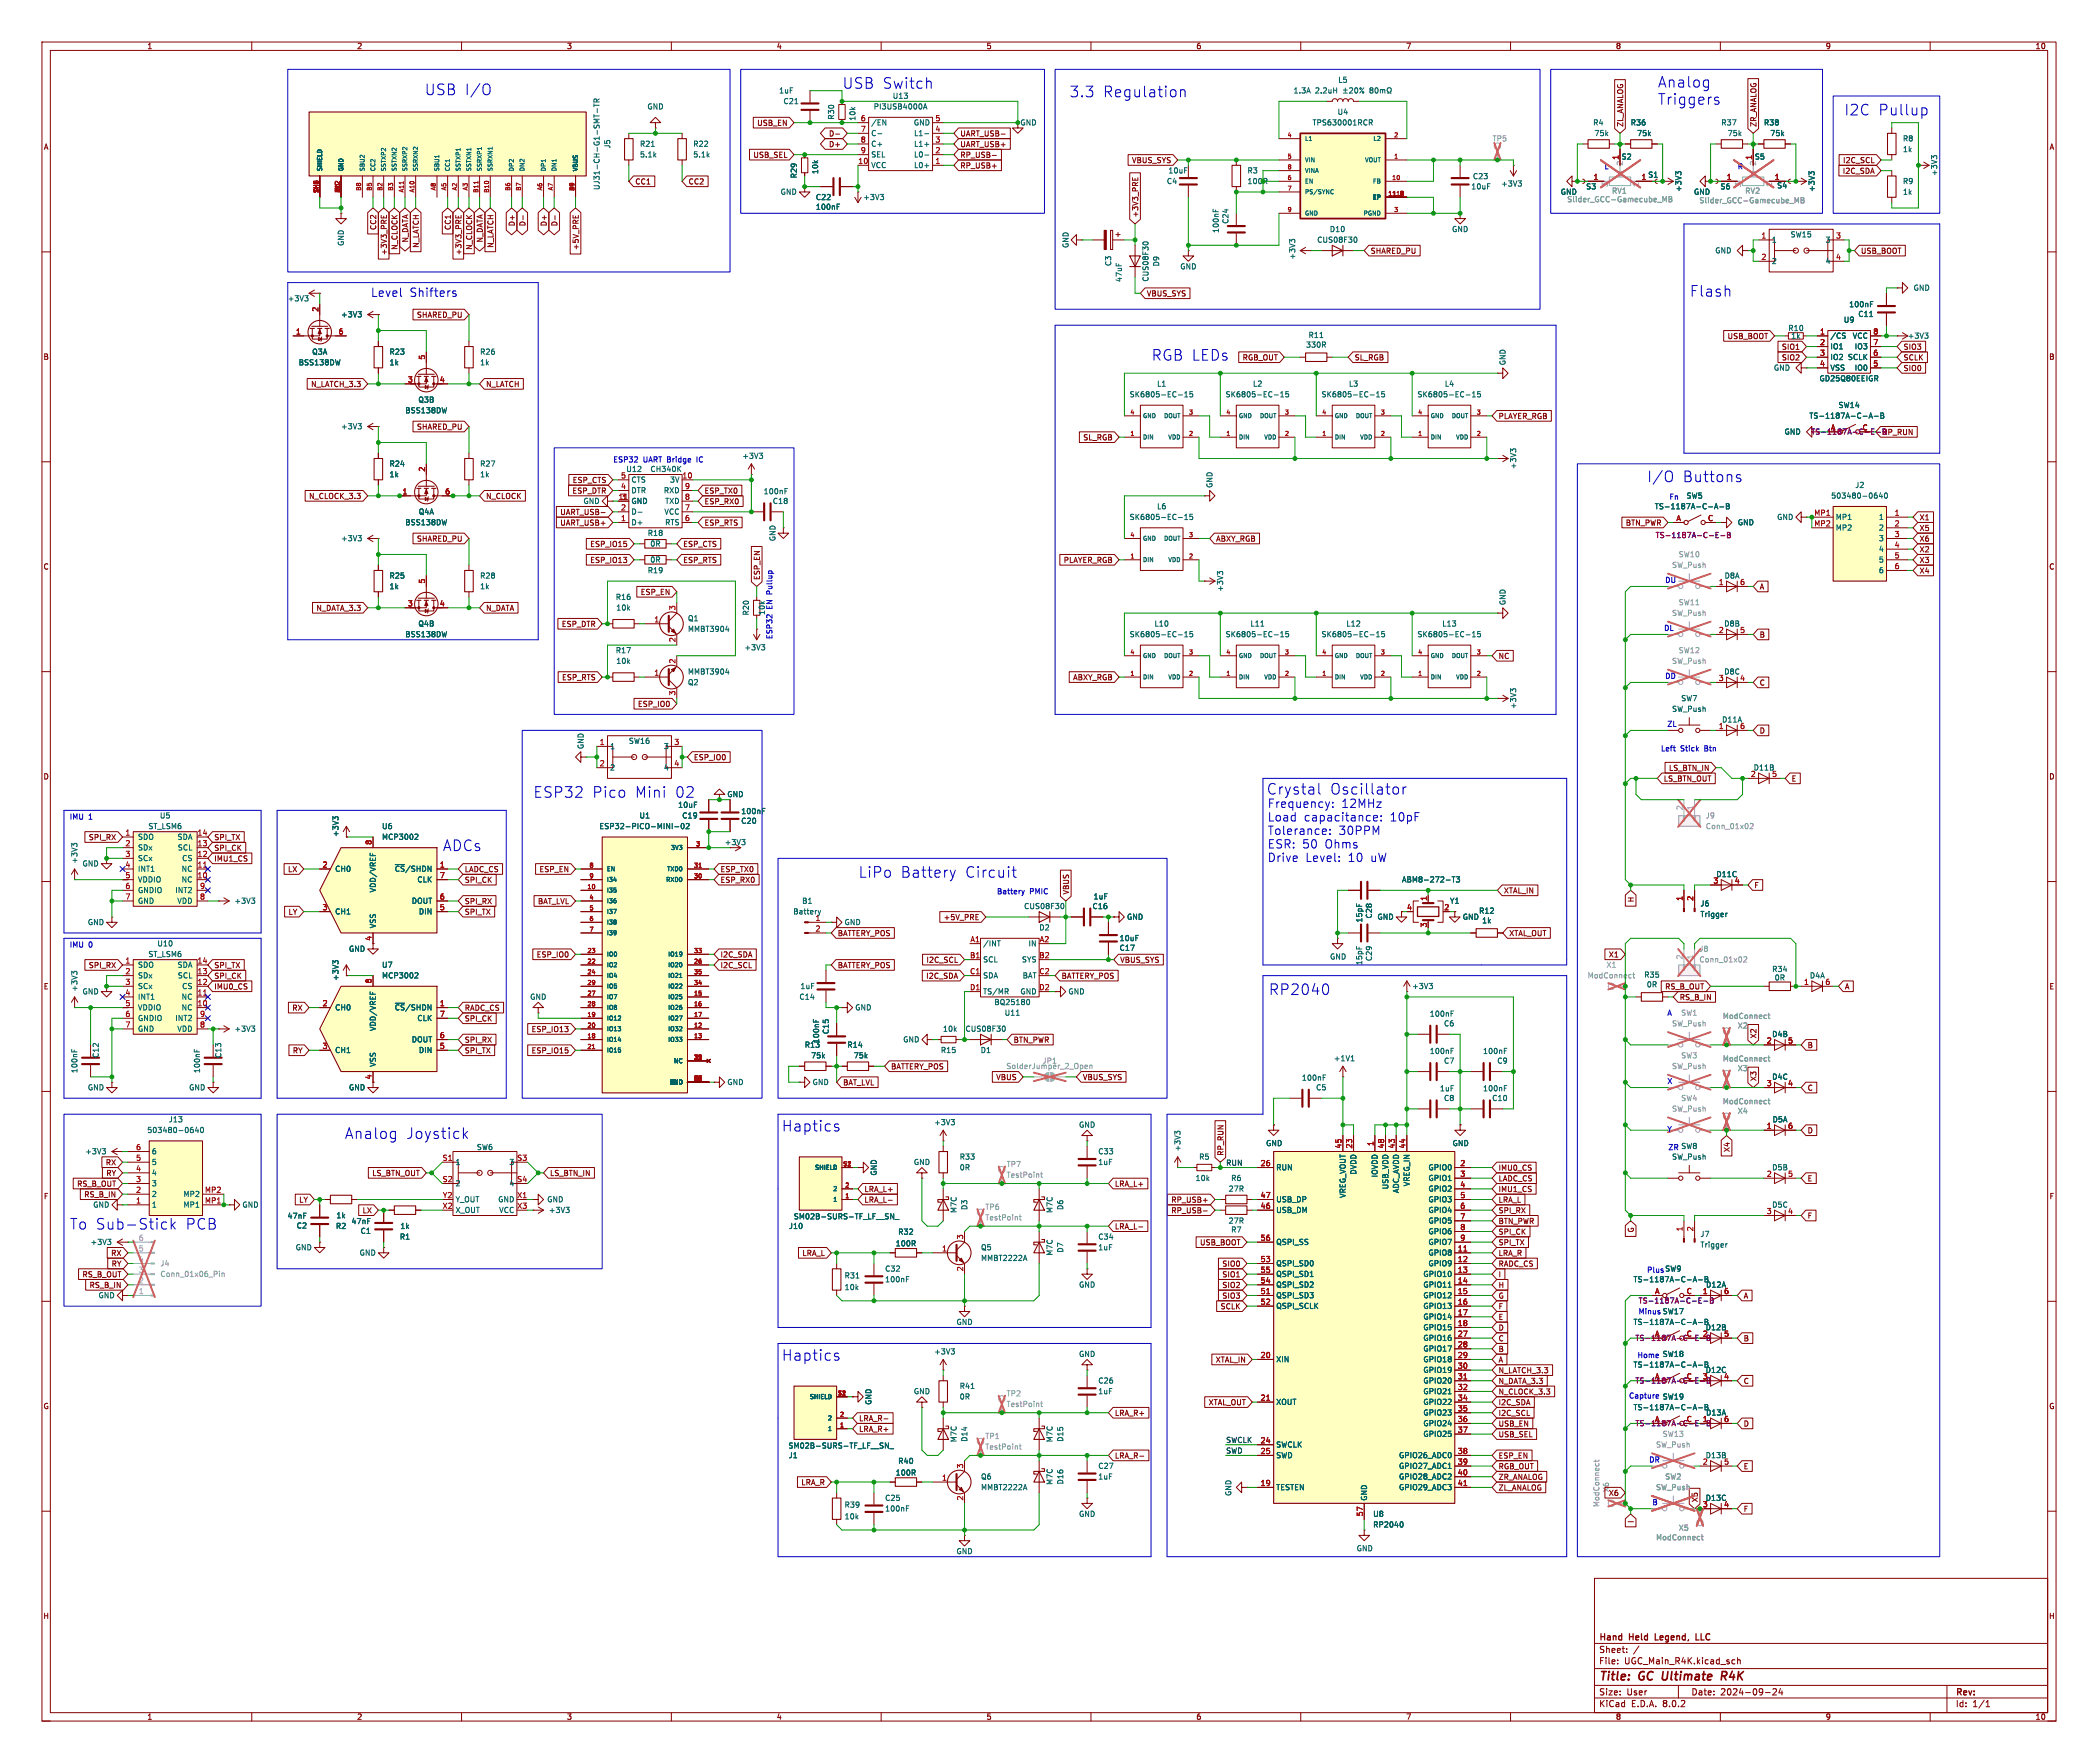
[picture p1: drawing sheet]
<svg xmlns="http://www.w3.org/2000/svg" width="500mm" height="420mm" viewBox="0 0 500 420" stroke-linecap="round" stroke-linejoin="round" font-family="sans-serif">
<defs><g id="words">
<g font-size="3.5" fill="#0000c2">
<text x="101.1" y="22.9">USB I/O</text>
<text x="200.7" y="21.4">USB Switch</text>
<text x="254.8" y="23.4">3.3</text>
<text x="262.7" y="23.4">Regulation</text>
<text x="395" y="21.1">Analog</text>
<text x="395" y="25.2">Triggers</text>
<text x="439.4" y="27.7">I2C</text>
<text x="447.5" y="27.7">Pullup</text>
<text x="402.6" y="70.9">Flash</text>
<text x="274.3" y="86.1">RGB LEDs</text>
<text x="392.4" y="115.1">I/O</text>
<text x="400.8" y="115.1">Buttons</text>
<text x="127" y="190.3">ESP32</text>
<text x="141" y="190.3">Pico</text>
<text x="151.1" y="190.3">Mini</text>
<text x="160.6" y="190.3">02</text>
<text x="301.8" y="189.5">Crystal</text>
<text x="316.8" y="189.5">Oscillator</text>
<text x="105.4" y="203">ADCs</text>
<text x="204.5" y="209.3">LiPo</text>
<text x="214.5" y="209.3">Battery</text>
<text x="229.8" y="209.3">Circuit</text>
<text x="302.3" y="237.3">RP2040</text>
<text x="186.2" y="269.8">Haptics</text>
<text x="82" y="271.5">Analog</text>
<text x="96.6" y="271.5">Joystick</text>
<text x="16.5" y="293.1">To Sub-Stick</text>
<text x="44" y="293.1">PCB</text>
<text x="186.2" y="324.4">Haptics</text>
</g>
<g font-size="2.8" fill="#0000c2">
<text x="88.4" y="70.9">Level</text>
<text x="97.7" y="70.9">Shifters</text>
<text x="302" y="192.6">Frequency:</text>
<text x="302" y="195.8">Load</text>
<text x="310.6" y="195.8">capacitance:</text>
<text x="319.6" y="192.6">12MHz</text>
<text x="331.2" y="195.8">10pF</text>
<text x="302" y="199.1">Tolerance:</text>
<text x="302" y="202.3">ESR: 50</text>
<text x="315.6" y="202.3">Ohms</text>
<text x="318.9" y="199.1">30PPM</text>
<text x="302" y="205.5">Drive</text>
<text x="311" y="205.5">Level:</text>
<text x="321.2" y="205.5">10</text>
<text x="326.6" y="205.5">uW</text>
</g>
<g font-size="2.8" fill="#840000">
<text x="381" y="400.9">Title:</text>
<text x="390.7" y="400.9">GC</text>
<text x="397" y="400.9">Ultimate</text>
<text x="411.9" y="400.9">R4K</text>
</g>
<g font-size="2.1" fill="#840000">
<text x="381" y="394">Sheet:</text>
<text x="381" y="391.2">Hand</text>
<text x="388.4" y="391.2">Held</text>
<text x="395.1" y="391.2">Legend,</text>
<text x="405.4" y="391.2">LLC</text>
<text x="381" y="396.7">File:</text>
<text x="387.1" y="396.7">UGC_Main_R4K.kicad_sch</text>
<text x="381" y="406.9">KiCad</text>
<text x="381" y="404.1">Size:</text>
<text x="387.7" y="404.1">User</text>
<text x="388.7" y="406.9">E.D.A.</text>
<text x="396.3" y="406.9">8.0.2</text>
<text x="403" y="404.1">Date:</text>
<text x="410" y="404.1">2024-09-24</text>
<text x="466" y="404.3">Rev:</text>
<text x="466" y="406.9">Id:</text>
<text x="470.1" y="406.9">1/1</text>
</g>
<g font-size="1.8" fill="#840000">
<text x="35" y="11.9">1</text>
<text x="85" y="11.9">2</text>
<text x="135" y="11.9">3</text>
<text x="185" y="11.9">4</text>
<text x="235" y="11.9">5</text>
<text x="285" y="11.9">6</text>
<text x="335" y="11.9">7</text>
<text x="385" y="11.9">8</text>
<text x="435" y="11.9">9</text>
<text x="485" y="11.9">10</text>
<text x="10.3" y="35.9">A</text>
<text x="180.3" y="30.2">USB_EN</text>
<text x="197.5" y="35.3">D+</text>
<text x="197.5" y="32.7">D-</text>
<text x="228.8" y="35.3">UART_USB+</text>
<text x="228.8" y="32.7">UART_USB-</text>
<text x="387" y="30.3" transform="rotate(-90 387 30.3)">ZL_ANALOG</text>
<text x="418.8" y="30.3" transform="rotate(-90 418.8 30.3)">ZR_ANALOG</text>
<text x="488.3" y="35.9">A</text>
<text x="179.4" y="37.8">USB_SEL</text>
<text x="228.8" y="37.8">RP_USB-</text>
<text x="228.8" y="40.3">RP_USB+</text>
<text x="269.7" y="39.1">VBUS_SYS</text>
<text x="439.1" y="41.6">I2C_SDA</text>
<text x="439.1" y="39.1">I2C_SCL</text>
<text x="151.3" y="44.1">CC1</text>
<text x="164" y="44.1">CC2</text>
<text x="271.5" y="51.9" transform="rotate(-90 271.5 51.9)">+3V3_PRE</text>
<text x="89.9" y="54.9" transform="rotate(-90 89.9 54.9)">CC2</text>
<text x="94.9" y="59.6" transform="rotate(-90 94.9 59.6)">N_CLOCK</text>
<text x="97.5" y="57.9" transform="rotate(-90 97.5 57.9)">N_DATA</text>
<text x="100" y="59.2" transform="rotate(-90 100 59.2)">N_LATCH</text>
<text x="107.6" y="54.9" transform="rotate(-90 107.6 54.9)">CC1</text>
<text x="112.7" y="59.6" transform="rotate(-90 112.7 59.6)">N_CLOCK</text>
<text x="115.3" y="57.9" transform="rotate(-90 115.3 57.9)">N_DATA</text>
<text x="117.8" y="59.2" transform="rotate(-90 117.8 59.2)">N_LATCH</text>
<text x="122.9" y="54" transform="rotate(-90 122.9 54)">D+</text>
<text x="125.4" y="54" transform="rotate(-90 125.4 54)">D-</text>
<text x="130.5" y="54" transform="rotate(-90 130.5 54)">D+</text>
<text x="133" y="54" transform="rotate(-90 133 54)">D-</text>
<text x="138.1" y="59.7" transform="rotate(-90 138.1 59.7)">+5V_PRE</text>
<text x="92.4" y="60.9" transform="rotate(-90 92.4 60.9)">+3V3_PRE</text>
<text x="110.2" y="60.9" transform="rotate(-90 110.2 60.9)">+3V3_PRE</text>
<text x="326.6" y="60.7">SHARED_PU</text>
<text x="443.4" y="60.7">USB_BOOT</text>
<text x="273.2" y="70.8">VBUS_SYS</text>
<text x="99.2" y="75.9">SHARED_PU</text>
<text x="411.6" y="81">USB_BOOT</text>
<text x="424.5" y="83.5">SIO1</text>
<text x="453.6" y="83.5">SIO3</text>
<text x="10.3" y="85.9">B</text>
<text x="296" y="86.1">RGB_OUT</text>
<text x="322.7" y="86.1">SL_RGB</text>
<text x="424.5" y="86.1">SIO2</text>
<text x="453.6" y="88.6">SIO0</text>
<text x="453.6" y="86.1">SCLK</text>
<text x="488.3" y="85.9">B</text>
<text x="74" y="92.4">N_LATCH_3.3</text>
<text x="115.7" y="92.4">N_LATCH</text>
<text x="357" y="100">PLAYER_RGB</text>
<text x="99.2" y="102.6">SHARED_PU</text>
<text x="258.1" y="105.1">SL_RGB</text>
<text x="431.5" y="103.7">TS-1187A-C-E-B</text>
<text x="73.5" y="119.1">N_CLOCK_3.3</text>
<text x="115.7" y="119.1">N_CLOCK</text>
<text x="136.3" y="117.8">ESP_DTR</text>
<text x="136.4" y="115.3">ESP_CTS</text>
<text x="167.8" y="117.8">ESP_TX0</text>
<text x="133.4" y="122.9">UART_USB-</text>
<text x="133.4" y="125.4">UART_USB+</text>
<text x="167.8" y="120.3">ESP_RX0</text>
<text x="167.8" y="125.4">ESP_RTS</text>
<text x="387.3" y="125.4">BTN_PWR</text>
<text x="457.4" y="124.2">X1</text>
<text x="99.2" y="129.2">SHARED_PU</text>
<text x="140.5" y="130.5">ESP_IO15</text>
<text x="162.7" y="130.5">ESP_CTS</text>
<text x="289.7" y="129.2">ABXY_RGB</text>
<text x="457.4" y="131.8">X2</text>
<text x="457.4" y="126.7">X5</text>
<text x="457.4" y="129.2">X6</text>
<text x="10.3" y="135.9">C</text>
<text x="140.5" y="134.3">ESP_IO13</text>
<text x="162.7" y="134.3">ESP_RTS</text>
<text x="253.4" y="134.3">PLAYER_RGB</text>
<text x="457.4" y="136.9">X4</text>
<text x="457.4" y="134.3">X3</text>
<text x="488.3" y="135.9">C</text>
<text x="152.6" y="141.9">ESP_EN</text>
<text x="181.3" y="138.3" transform="rotate(-90 181.3 138.3)">ESP_EN</text>
<text x="419.3" y="140.7">A</text>
<text x="75.3" y="145.7">N_DATA_3.3</text>
<text x="115.7" y="145.7">N_DATA</text>
<text x="133.8" y="149.6">ESP_DTR</text>
<text x="419.3" y="152.1">B</text>
<text x="357" y="157.2">NC</text>
<text x="133.8" y="162.3">ESP_RTS</text>
<text x="255.6" y="162.3">ABXY_RGB</text>
<text x="419.3" y="163.5">C</text>
<text x="151.9" y="168.6">ESP_IO0</text>
<text x="419.3" y="175">D</text>
<text x="10.3" y="185.9">D</text>
<text x="165.3" y="181.3">ESP_IO0</text>
<text x="397.6" y="183.8">LS_BTN_IN</text>
<text x="488.3" y="185.9">D</text>
<text x="396.4" y="186.4">LS_BTN_OUT</text>
<text x="426.9" y="186.4">E</text>
<text x="21" y="200.4">SPI_RX</text>
<text x="51" y="202.9">SPI_CK</text>
<text x="51" y="200.4">SPI_TX</text>
<text x="51" y="205.4">IMU1_CS</text>
<text x="68.5" y="208">LX</text>
<text x="110.6" y="208">LADC_CS</text>
<text x="128.5" y="208">ESP_EN</text>
<text x="171.6" y="208">ESP_TX0</text>
<text x="110.6" y="215.6">SPI_RX</text>
<text x="110.6" y="210.5">SPI_CK</text>
<text x="128.1" y="215.6">BAT_LVL</text>
<text x="171.6" y="210.5">ESP_RX0</text>
<text x="255" y="213.2" transform="rotate(-90 255 213.2)">VBUS</text>
<text x="358.3" y="213.1">XTAL_IN</text>
<text x="389.6" y="215.1" transform="rotate(-90 389.6 215.1)">H</text>
<text x="418" y="211.8">F</text>
<text x="68.6" y="218.1">LY</text>
<text x="110.6" y="218.1">SPI_TX</text>
<text x="224.8" y="219.4">+5V_PRE</text>
<text x="88.6" y="224.2" transform="rotate(-90 88.6 224.2)">4</text>
<text x="199.5" y="223.2">BATTERY_POS</text>
<text x="359.6" y="223.2">XTAL_OUT</text>
<text x="21" y="230.8">SPI_RX</text>
<text x="51" y="230.8">SPI_TX</text>
<text x="51" y="233.4">SPI_CK</text>
<text x="127.8" y="228.3">ESP_IO0</text>
<text x="171.6" y="228.3">I2C_SDA</text>
<text x="171.6" y="230.8">I2C_SCL</text>
<text x="199.5" y="230.8">BATTERY_POS</text>
<text x="220.6" y="233.4">I2C_SDA</text>
<text x="220.7" y="229.6">I2C_SCL</text>
<text x="252.9" y="233.4">BATTERY_POS</text>
<text x="266.9" y="229.6">VBUS_SYS</text>
<text x="383.3" y="228.3">X1</text>
<text x="10.3" y="235.9">E</text>
<text x="51" y="235.9">IMU0_CS</text>
<text x="396.7" y="235.9">RS_B_OUT</text>
<text x="400.2" y="238.5">RS_B_IN</text>
<text x="439.6" y="235.9">A</text>
<text x="488.3" y="235.9">E</text>
<text x="69.5" y="241">RX</text>
<text x="110.6" y="241">RADC_CS</text>
<text x="110.6" y="243.5">SPI_CK</text>
<text x="69.7" y="251.2">RY</text>
<text x="110.6" y="248.6">SPI_RX</text>
<text x="110.6" y="251.2">SPI_TX</text>
<text x="126.6" y="251.2">ESP_IO15</text>
<text x="126.6" y="246.1">ESP_IO13</text>
<text x="241.5" y="248.6">BTN_PWR</text>
<text x="418.8" y="247.5" transform="rotate(-90 418.8 247.5)">X2</text>
<text x="430.7" y="249.9">B</text>
<text x="212.2" y="255">BATTERY_POS</text>
<text x="237.3" y="257.5">VBUS</text>
<text x="258" y="257.5">VBUS_SYS</text>
<text x="418.8" y="257.7" transform="rotate(-90 418.8 257.7)">X3</text>
<text x="200.8" y="258.8">BAT_LVL</text>
<text x="430.7" y="260">C</text>
<text x="291.8" y="275.4" transform="rotate(-90 291.8 275.4)">RP_RUN</text>
<text x="412.4" y="274.6" transform="rotate(-90 412.4 274.6)">X4</text>
<text x="430.7" y="270.2">D</text>
<text x="25.1" y="277.8">RX</text>
<text x="25.2" y="280.4">RY</text>
<text x="88.6" y="280.4">LS_BTN_OUT</text>
<text x="131" y="280.4">LS_BTN_IN</text>
<text x="357" y="281.6">LADC_CS</text>
<text x="357" y="279.1">IMU0_CS</text>
<text x="430.7" y="281.6">E</text>
<text x="10.3" y="285.9">F</text>
<text x="18.3" y="282.9">RS_B_OUT</text>
<text x="20" y="285.4">RS_B_IN</text>
<text x="71.2" y="286.7">LY</text>
<text x="205.9" y="284.2">LRA_L+</text>
<text x="205.9" y="286.7">LRA_L-</text>
<text x="265.6" y="282.9">LRA_L+</text>
<text x="279" y="286.7">RP_USB+</text>
<text x="357" y="284.2">IMU1_CS</text>
<text x="357" y="286.7">LRA_L</text>
<text x="488.3" y="285.9">F</text>
<text x="86.3" y="289.3">LX</text>
<text x="265.6" y="293.1">LRA_L-</text>
<text x="279" y="289.3">RP_USB-</text>
<text x="357" y="289.3">SPI_RX</text>
<text x="357" y="291.8">BTN_PWR</text>
<text x="389.6" y="293.7" transform="rotate(-90 389.6 293.7)">G</text>
<text x="430.7" y="290.5">F</text>
<text x="26.4" y="299.4">RX</text>
<text x="191.1" y="299.4">LRA_L</text>
<text x="285.9" y="296.9">USB_BOOT</text>
<text x="357" y="299.4">LRA_R</text>
<text x="357" y="294.3">SPI_CK</text>
<text x="357" y="296.9">SPI_TX</text>
<text x="19.5" y="304.5">RS_B_OUT</text>
<text x="26.5" y="302">RY</text>
<text x="291.2" y="304.5">SIO1</text>
<text x="291.2" y="302">SIO0</text>
<text x="357" y="302">RADC_CS</text>
<text x="357" y="304.5">I</text>
<text x="21.2" y="307">RS_B_IN</text>
<text x="291.2" y="309.6">SIO3</text>
<text x="291.2" y="307">SIO2</text>
<text x="357" y="307">H</text>
<text x="357" y="309.6">G</text>
<text x="415.5" y="309.6">A</text>
<text x="290.8" y="312.1">SCLK</text>
<text x="357" y="312.1">F</text>
<text x="357" y="317.2">D</text>
<text x="357" y="314.7">E</text>
<text x="357" y="319.7">C</text>
<text x="357" y="322.3">B</text>
<text x="389.6" y="319.6">TS-1187A-C-E-B</text>
<text x="415.5" y="319.7">B</text>
<text x="289.6" y="324.8">XTAL_IN</text>
<text x="357" y="329.9">N_DATA_3.3</text>
<text x="357" y="327.4">N_LATCH_3.3</text>
<text x="357" y="324.8">A</text>
<text x="389.6" y="329.8">TS-1187A-C-E-B</text>
<text x="415.5" y="329.9">C</text>
<text x="10.3" y="335.9">G</text>
<text x="287.9" y="335">XTAL_OUT</text>
<text x="357" y="332.4">N_CLOCK_3.3</text>
<text x="357" y="335">I2C_SDA</text>
<text x="488.3" y="335.9">G</text>
<text x="204.6" y="341.3">LRA_R+</text>
<text x="204.6" y="338.8">LRA_R-</text>
<text x="265.6" y="337.5">LRA_R+</text>
<text x="357" y="340.1">USB_EN</text>
<text x="357" y="337.5">I2C_SCL</text>
<text x="389.6" y="340">TS-1187A-C-E-B</text>
<text x="415.5" y="340.1">D</text>
<text x="265.6" y="347.7">LRA_R-</text>
<text x="357" y="342.6">USB_SEL</text>
<text x="357" y="347.7">ESP_EN</text>
<text x="357" y="350.2">RGB_OUT</text>
<text x="357" y="352.8">ZR_ANALOG</text>
<text x="415.5" y="350.2">E</text>
<text x="190.9" y="354">LRA_R</text>
<text x="357" y="355.3">ZL_ANALOG</text>
<text x="383.3" y="356.6">X6</text>
<text x="404.8" y="358" transform="rotate(-90 404.8 358)">X5</text>
<text x="389.6" y="362.9" transform="rotate(-90 389.6 362.9)">I</text>
<text x="415.5" y="360.4">F</text>
<text x="10.2" y="385.9">H</text>
<text x="488.2" y="385.9">H</text>
<text x="35" y="409.9">1</text>
<text x="85" y="409.9">2</text>
<text x="135" y="409.9">3</text>
<text x="185" y="409.9">4</text>
<text x="235" y="409.9">5</text>
<text x="285" y="409.9">6</text>
<text x="335" y="409.9">7</text>
<text x="385" y="409.9">8</text>
<text x="435" y="409.9">9</text>
<text x="485" y="409.9">10</text>
</g>
<g font-size="1.8" fill="#006464">
<text x="185.6" y="22.5">1uF</text>
<text x="212.7" y="23.7">U13</text>
<text x="308.2" y="22.5">1.3A</text>
<text x="313.5" y="22.5">2.2uH</text>
<text x="318.8" y="19.9">L5</text>
<text x="154.2" y="26.3">GND</text>
<text x="186.6" y="25">C21</text>
<text x="199" y="28.6" transform="rotate(-90 199 28.6)">R30</text>
<text x="204.1" y="28.9" transform="rotate(-90 204.1 28.9)">10k</text>
<text x="208.1" y="26.3">PI3USB4000A</text>
<text x="318.7" y="27.5">U4</text>
<text x="145.6" y="35.5" transform="rotate(-90 145.6 35.5)">J5</text>
<text x="152.4" y="35.2">R21</text>
<text x="165.1" y="35.2">R22</text>
<text x="207.5" y="30.1">/EN</text>
<text x="207.5" y="32.6">C-</text>
<text x="207.5" y="35.2">C+</text>
<text x="217.7" y="30.1">GND</text>
<text x="217.7" y="35.2">L1+</text>
<text x="217.7" y="32.6">L1-</text>
<text x="243.1" y="30.1">GND</text>
<text x="312.7" y="30.1">TPS630001RCR</text>
<text x="379.6" y="30.1">R4</text>
<text x="379.9" y="32.6">75k</text>
<text x="388.5" y="30.1">R36</text>
<text x="390" y="32.6">75k</text>
<text x="410.1" y="30.1">R37</text>
<text x="411.6" y="32.6">75k</text>
<text x="420.3" y="30.1">R38</text>
<text x="421.8" y="32.6">75k</text>
<text x="453.4" y="33.9">R8</text>
<text x="152.4" y="37.7">5.1k</text>
<text x="165.1" y="37.7">5.1k</text>
<text x="195.2" y="41.6" transform="rotate(-90 195.2 41.6)">10k</text>
<text x="207.5" y="40.2">VCC</text>
<text x="207.5" y="37.7">SEL</text>
<text x="217.7" y="40.2">L0+</text>
<text x="217.7" y="37.7">L0-</text>
<text x="278.3" y="41.5">10uF</text>
<text x="297.2" y="41.5">R3</text>
<text x="386.3" y="38.2">S2</text>
<text x="418.1" y="38.2">S5</text>
<text x="453.4" y="36.4">1k</text>
<text x="143.1" y="45.4" transform="rotate(-90 143.1 45.4)">UJ31-CH-G1-SMT-TR</text>
<text x="185.9" y="46.6">GND</text>
<text x="190.1" y="42.6" transform="rotate(-90 190.1 42.6)">R29</text>
<text x="194.3" y="47.9">C22</text>
<text x="205.6" y="47.9">+3V3</text>
<text x="278" y="44.1">C4</text>
<text x="350.5" y="45.3">10uF</text>
<text x="350.9" y="42.9">C23</text>
<text x="357.7" y="44.6">+3V3</text>
<text x="377.9" y="45.3">S3</text>
<text x="400.9" y="45.8" transform="rotate(-90 400.9 45.8)">+3V3</text>
<text x="403.6" y="46.6">GND</text>
<text x="409.9" y="45.3">S6</text>
<text x="423.4" y="45.1">S4</text>
<text x="432.7" y="45.8" transform="rotate(-90 432.7 45.8)">+3V3</text>
<text x="453.4" y="44.1">R9</text>
<text x="453.4" y="46.6">1k</text>
<text x="461.9" y="42" transform="rotate(-90 461.9 42)">+3V3</text>
<text x="194.3" y="50.2">100nF</text>
<text x="293" y="53.4" transform="rotate(-90 293 53.4)">C24</text>
<text x="82.1" y="58.7" transform="rotate(-90 82.1 58.7)">GND</text>
<text x="254.9" y="59.2" transform="rotate(-90 254.9 59.2)">GND</text>
<text x="290.7" y="55.6" transform="rotate(-90 290.7 55.6)">100nF</text>
<text x="313.8" y="58">CUS08F30</text>
<text x="316.8" y="55.5">D10</text>
<text x="345.9" y="55.5">GND</text>
<text x="422.1" y="58">1</text>
<text x="426.6" y="56.8">SW15</text>
<text x="435" y="58">3</text>
<text x="265" y="63.5" transform="rotate(-90 265 63.5)">C3</text>
<text x="276.5" y="63.6" transform="rotate(-90 276.5 63.6)">D9</text>
<text x="281.2" y="64.4">GND</text>
<text x="308.9" y="62" transform="rotate(-90 308.9 62)">+3V3</text>
<text x="408.7" y="60.6">GND</text>
<text x="422.1" y="63.1">2</text>
<text x="435" y="63.1">4</text>
<text x="68.5" y="72">+3V3</text>
<text x="267.6" y="67.3" transform="rotate(-90 267.6 67.3)">47uF</text>
<text x="273.9" y="67.2" transform="rotate(-90 273.9 67.2)">CUS08F30</text>
<text x="455.9" y="69.5">GND</text>
<text x="81.2" y="75.8">+3V3</text>
<text x="439.3" y="77.1">U9</text>
<text x="440.6" y="73.4">100nF</text>
<text x="442.8" y="75.7">C11</text>
<text x="311.1" y="83">330R</text>
<text x="311.7" y="80.7">R11</text>
<text x="426.1" y="79.1">R10</text>
<text x="426.8" y="80.9">1k</text>
<text x="436.1" y="80.9">/CS</text>
<text x="436.1" y="83.4">IO1</text>
<text x="441.4" y="80.9">VCC</text>
<text x="441.9" y="83.4">IO3</text>
<text x="454.6" y="80.9">+3V3</text>
<text x="71.1" y="87.2">BSS138DW</text>
<text x="74.3" y="84.7">Q3A</text>
<text x="92.7" y="84.7">R23</text>
<text x="92.7" y="87.2">1k</text>
<text x="114.3" y="84.7">R26</text>
<text x="114.3" y="87.2">1k</text>
<text x="359" y="87.1" transform="rotate(-90 359 87.1)">GND</text>
<text x="422.6" y="88.5">GND</text>
<text x="436.1" y="86">IO2</text>
<text x="436.1" y="88.5">VSS</text>
<text x="440.3" y="86">SCLK</text>
<text x="441.9" y="88.5">IO0</text>
<text x="269.1" y="94.9">SK6805-EC-15</text>
<text x="275.6" y="92.3">L1</text>
<text x="292" y="94.9">SK6805-EC-15</text>
<text x="298.5" y="92.3">L2</text>
<text x="314.8" y="94.9">SK6805-EC-15</text>
<text x="321.4" y="92.3">L3</text>
<text x="337.7" y="94.9">SK6805-EC-15</text>
<text x="344.2" y="92.3">L4</text>
<text x="433.5" y="91">GD25Q80EEIGR</text>
<text x="96.5" y="98.7">BSS138DW</text>
<text x="99.6" y="96.1">Q3B</text>
<text x="431.1" y="99.9">TS-1187A-C-A-B</text>
<text x="438" y="97.4">SW14</text>
<text x="81.2" y="102.5">+3V3</text>
<text x="425.2" y="103.7">GND</text>
<text x="92.7" y="111.4">R24</text>
<text x="92.7" y="113.9">1k</text>
<text x="114.3" y="111.4">R27</text>
<text x="114.3" y="113.9">1k</text>
<text x="149.2" y="112.6">U12</text>
<text x="154.9" y="112.6">CH340K</text>
<text x="176.8" y="109.5">+3V3</text>
<text x="361.5" y="111.9" transform="rotate(-90 361.5 111.9)">+3V3</text>
<text x="150.4" y="117.7">DTR</text>
<text x="150.4" y="115.2">CTS</text>
<text x="158.1" y="117.7">RXD</text>
<text x="159.6" y="115.2">3V</text>
<text x="181.9" y="117.9">100nF</text>
<text x="289.2" y="116.3" transform="rotate(-90 289.2 116.3)">GND</text>
<text x="401.8" y="119">SW5</text>
<text x="436.3" y="119">503480-0640</text>
<text x="442" y="116.4">J2</text>
<text x="96.5" y="125.3">BSS138DW</text>
<text x="99.7" y="122.8">Q4A</text>
<text x="138.9" y="120.3">GND</text>
<text x="150.4" y="125.3">D+</text>
<text x="150.4" y="120.3">GND</text>
<text x="150.4" y="122.8">D-</text>
<text x="158.2" y="122.8">VCC</text>
<text x="158.4" y="125.3">RTS</text>
<text x="158.4" y="120.3">TXD</text>
<text x="184.1" y="120.3">C18</text>
<text x="269.1" y="124.1">SK6805-EC-15</text>
<text x="275.6" y="121.5">L6</text>
<text x="394.3" y="121.5">TS-1187A-C-A-B</text>
<text x="414" y="125.3">GND</text>
<text x="423.4" y="124.1">GND</text>
<text x="437.4" y="124.1">MP1</text>
<text x="447.7" y="124.1">1</text>
<text x="81.2" y="129.1">+3V3</text>
<text x="154.3" y="127.9">R18</text>
<text x="154.9" y="130.4">0R</text>
<text x="185" y="129" transform="rotate(-90 185 129)">GND</text>
<text x="437.4" y="126.6">MP2</text>
<text x="447.7" y="126.6">2</text>
<text x="447.7" y="129.1">3</text>
<text x="447.7" y="131.7">4</text>
<text x="154.3" y="136.8">R19</text>
<text x="154.9" y="134.2">0R</text>
<text x="447.7" y="134.2">5</text>
<text x="447.7" y="136.8">6</text>
<text x="92.7" y="138">R25</text>
<text x="92.7" y="140.6">1k</text>
<text x="114.3" y="138">R28</text>
<text x="114.3" y="140.6">1k</text>
<text x="146.6" y="143.1">R16</text>
<text x="291.7" y="141.1" transform="rotate(-90 291.7 141.1)">+3V3</text>
<text x="410.9" y="138">D8A</text>
<text x="99.6" y="149.5">Q4B</text>
<text x="146.8" y="145.7">10k</text>
<text x="163.8" y="148.2">Q1</text>
<text x="178.7" y="146.7" transform="rotate(-90 178.7 146.7)">R20</text>
<text x="275" y="149.5">L10</text>
<text x="297.9" y="149.5">L11</text>
<text x="320.8" y="149.5">L12</text>
<text x="343.6" y="149.5">L13</text>
<text x="359" y="144.3" transform="rotate(-90 359 144.3)">GND</text>
<text x="410.8" y="149.5">D8B</text>
<text x="96.5" y="152">BSS138DW</text>
<text x="146.6" y="155.8">R17</text>
<text x="163.8" y="150.7">MMBT3904</text>
<text x="177.3" y="155.1">+3V3</text>
<text x="269.1" y="152">SK6805-EC-15</text>
<text x="292" y="152">SK6805-EC-15</text>
<text x="314.8" y="152">SK6805-EC-15</text>
<text x="337.7" y="152">SK6805-EC-15</text>
<text x="414.6" y="150.9">5</text>
<text x="146.8" y="158.4">10k</text>
<text x="163.8" y="160.9">MMBT3904</text>
<text x="410.8" y="160.9">D8C</text>
<text x="163.8" y="163.4">Q2</text>
<text x="400.6" y="167.2">SW7</text>
<text x="414.6" y="162.3">4</text>
<text x="361.5" y="169" transform="rotate(-90 361.5 169)">+3V3</text>
<text x="398.4" y="169.8">SW_Push</text>
<text x="410.3" y="172.3">D11A</text>
<text x="139.3" y="178.6" transform="rotate(-90 139.3 178.6)">GND</text>
<text x="145.3" y="178.7">1</text>
<text x="149.8" y="177.4">SW16</text>
<text x="158.1" y="178.7">3</text>
<text x="145.3" y="183.8">2</text>
<text x="158.1" y="183.8">4</text>
<text x="417.1" y="185.2">2</text>
<text x="417.8" y="183.8">D11B</text>
<text x="422.2" y="185.2">5</text>
<text x="173.2" y="190.1">GND</text>
<text x="35.2" y="197.7">ST_LSM6</text>
<text x="38" y="195.2">U5</text>
<text x="90.9" y="197.7">U6</text>
<text x="142.7" y="197.7">ESP32-PICO-MINI-02</text>
<text x="152.3" y="195.2">U1</text>
<text x="161.5" y="192.6">10uF</text>
<text x="162.5" y="195.2">C19</text>
<text x="176.5" y="194.1">100nF</text>
<text x="176.5" y="196.5">C20</text>
<text x="32.8" y="200.3">SDO</text>
<text x="32.8" y="202.8">SDx</text>
<text x="42.2" y="200.3">SDA</text>
<text x="42.3" y="202.8">SCL</text>
<text x="80.9" y="199.5" transform="rotate(-90 80.9 199.5)">+3V3</text>
<text x="90.9" y="200.3">MCP3002</text>
<text x="172.6" y="201.5">+3V3</text>
<text x="18.6" y="205.9" transform="rotate(-90 18.6 205.9)">+3V3</text>
<text x="19.6" y="206.6">GND</text>
<text x="32.8" y="205.3">SCx</text>
<text x="32.8" y="207.9">INT1</text>
<text x="43.2" y="207.9">NC</text>
<text x="43.3" y="205.3">CS</text>
<text x="79.8" y="207.9">CH0</text>
<text x="94" y="207.9">~{CS}/SHDN</text>
<text x="408.9" y="209.2">D11C</text>
<text x="32.8" y="210.4">VDDIO</text>
<text x="32.8" y="213">GNDIO</text>
<text x="32.8" y="215.5">GND</text>
<text x="41.7" y="213">INT2</text>
<text x="42.1" y="215.5">VDD</text>
<text x="43.2" y="210.4">NC</text>
<text x="55.8" y="215.5">+3V3</text>
<text x="89.8" y="212.7" transform="rotate(-90 89.8 212.7)">VDD/VREF</text>
<text x="98" y="215.5">DOUT</text>
<text x="99.4" y="210.4">CLK</text>
<text x="191.1" y="215.5">B1</text>
<text x="260.5" y="214.5">1uF</text>
<text x="334" y="210.4">ABM8-272-T3</text>
<text x="345.5" y="215.5">Y1</text>
<text x="20.8" y="220.6">GND</text>
<text x="79.8" y="218">CH1</text>
<text x="89.8" y="221.2" transform="rotate(-90 89.8 221.2)">VSS</text>
<text x="99.7" y="218">DIN</text>
<text x="188.9" y="218">Battery</text>
<text x="194.2" y="219.5">1</text>
<text x="201.2" y="220.6">GND</text>
<text x="243.9" y="216.8">CUS08F30</text>
<text x="247.6" y="221.9">D2</text>
<text x="260.3" y="216.8">C16</text>
<text x="268.5" y="219.3">GND</text>
<text x="324.8" y="219.9" transform="rotate(-90 324.8 219.9)">15pF</text>
<text x="327.2" y="218.9" transform="rotate(-90 327.2 218.9)">C28</text>
<text x="328.2" y="219.3">GND</text>
<text x="348.5" y="219.3">GND</text>
<text x="352.4" y="217.9">R12</text>
<text x="353.1" y="220.2">1k</text>
<text x="405.1" y="216.1">J6</text>
<text x="405.1" y="218.7">Trigger</text>
<text x="37.4" y="225.7">U10</text>
<text x="83.1" y="226.9">GND</text>
<text x="234.2" y="225.7">/INT</text>
<text x="245" y="225.7">IN</text>
<text x="266.7" y="226.7">C17</text>
<text x="266.7" y="224.4">10uF</text>
<text x="32.8" y="230.7">SDO</text>
<text x="32.8" y="233.3">SDx</text>
<text x="35.2" y="228.2">ST_LSM6</text>
<text x="42.2" y="230.7">SDA</text>
<text x="42.3" y="233.3">SCL</text>
<text x="80.9" y="233.8" transform="rotate(-90 80.9 233.8)">+3V3</text>
<text x="90.9" y="230.7">U7</text>
<text x="90.9" y="233.3">MCP3002</text>
<text x="234.2" y="229.5">SCL</text>
<text x="234.2" y="233.3">SDA</text>
<text x="243.4" y="229.5">SYS</text>
<text x="243.6" y="233.3">BAT</text>
<text x="316.9" y="228.8">GND</text>
<text x="324.8" y="230.1" transform="rotate(-90 324.8 230.1)">15pF</text>
<text x="327.2" y="229.1" transform="rotate(-90 327.2 229.1)">C29</text>
<text x="391.8" y="233.1">R35</text>
<text x="422.2" y="231.8">R34</text>
<text x="422.8" y="233.8">0R</text>
<text x="431.2" y="233.3">D4A</text>
<text x="18.6" y="236.3" transform="rotate(-90 18.6 236.3)">+3V3</text>
<text x="19.6" y="237.1">GND</text>
<text x="32.8" y="235.8">SCx</text>
<text x="32.8" y="238.4">INT1</text>
<text x="43.2" y="238.4">NC</text>
<text x="43.3" y="235.8">CS</text>
<text x="126.2" y="238.4">GND</text>
<text x="190.4" y="238.4">C14</text>
<text x="190.7" y="235.8">1uF</text>
<text x="234.2" y="237.1">TS/MR</text>
<text x="236.9" y="239.6">BQ25180</text>
<text x="243.1" y="237.1">GND</text>
<text x="254.5" y="237.1">GND</text>
<text x="336.4" y="235.8">+3V3</text>
<text x="392.4" y="235.4">0R</text>
<text x="32.8" y="240.9">VDDIO</text>
<text x="32.8" y="243.4">GNDIO</text>
<text x="32.8" y="246">GND</text>
<text x="41.7" y="243.4">INT2</text>
<text x="42.1" y="246">VDD</text>
<text x="43.2" y="240.9">NC</text>
<text x="55.8" y="246">+3V3</text>
<text x="79.8" y="240.9">CH0</text>
<text x="89.8" y="245.7" transform="rotate(-90 89.8 245.7)">VDD/VREF</text>
<text x="94" y="240.9">~{CS}/SHDN</text>
<text x="99.4" y="243.4">CLK</text>
<text x="203.7" y="240.9">GND</text>
<text x="224.6" y="246">10k</text>
<text x="230" y="246">CUS08F30</text>
<text x="239.3" y="242.2">U11</text>
<text x="340.6" y="242.4">100nF</text>
<text x="344" y="244.7">C6</text>
<text x="79.8" y="251.1">CH1</text>
<text x="98" y="248.5">DOUT</text>
<text x="99.7" y="251.1">DIN</text>
<text x="191.7" y="249.8">R13</text>
<text x="195.4" y="248.7" transform="rotate(-90 195.4 248.7)">100nF</text>
<text x="197.7" y="246.5" transform="rotate(-90 197.7 246.5)">C15</text>
<text x="201.8" y="249.8">R14</text>
<text x="215.1" y="248.5">GND</text>
<text x="224.1" y="251.1">R15</text>
<text x="233.6" y="251.1">D1</text>
<text x="340.6" y="251.3">100nF</text>
<text x="353.3" y="251.3">100nF</text>
<text x="422.2" y="247.3">D4B</text>
<text x="18.6" y="255.8" transform="rotate(-90 18.6 255.8)">100nF</text>
<text x="23.7" y="252.1" transform="rotate(-90 23.7 252.1)">C12</text>
<text x="47.9" y="255.8" transform="rotate(-90 47.9 255.8)">100nF</text>
<text x="52.9" y="252.1" transform="rotate(-90 52.9 252.1)">C13</text>
<text x="89.8" y="254.3" transform="rotate(-90 89.8 254.3)">VSS</text>
<text x="193.2" y="252.3">75k</text>
<text x="203.4" y="252.3">75k</text>
<text x="310.2" y="257.6">100nF</text>
<text x="317.8" y="253">+1V1</text>
<text x="344" y="253.6">C7</text>
<text x="356.7" y="253.6">C9</text>
<text x="422.2" y="257.4">D4C</text>
<text x="20.8" y="260">GND</text>
<text x="45" y="260">GND</text>
<text x="83.1" y="260">GND</text>
<text x="173.2" y="258.7">GND</text>
<text x="193.5" y="258.7">GND</text>
<text x="313.5" y="260">C5</text>
<text x="343" y="260.2">1uF</text>
<text x="344" y="262.5">C8</text>
<text x="353.3" y="260.2">100nF</text>
<text x="355.5" y="262.5">C10</text>
<text x="40.1" y="267.6">J13</text>
<text x="222.5" y="268.3">+3V3</text>
<text x="257" y="268.8">GND</text>
<text x="422.3" y="267.6">D5A</text>
<text x="20.2" y="275.2">+3V3</text>
<text x="35" y="270.1">503480-0640</text>
<text x="36.1" y="275.2">6</text>
<text x="113.5" y="274.2">SW6</text>
<text x="261.6" y="275.2">C33</text>
<text x="281.5" y="274.4" transform="rotate(-90 281.5 274.4)">+3V3</text>
<text x="301.6" y="273.2">GND</text>
<text x="346.1" y="273.2">GND</text>
<text x="36.1" y="280.3">4</text>
<text x="36.1" y="277.7">5</text>
<text x="108.5" y="277.7">1</text>
<text x="121.3" y="277.7">3</text>
<text x="209.1" y="280.2" transform="rotate(-90 209.1 280.2)">GND</text>
<text x="217.7" y="277.7">GND</text>
<text x="228.6" y="279">0R</text>
<text x="228.6" y="276.5">R33</text>
<text x="261.6" y="277.7">1uF</text>
<text x="284.8" y="281.5">10k</text>
<text x="285.7" y="276.5">R5</text>
<text x="293.3" y="281.5">R6</text>
<text x="304" y="279">RUN</text>
<text x="323.4" y="279.9" transform="rotate(-90 323.4 279.9)">DVDD</text>
<text x="328.5" y="280.6" transform="rotate(-90 328.5 280.6)">IOVDD</text>
<text x="340.3" y="279">GPIO0</text>
<text x="340.3" y="281.5">GPIO1</text>
<text x="398.4" y="276.5">SW_Push</text>
<text x="422.2" y="279">D5B</text>
<text x="426" y="280.4">5</text>
<text x="22.1" y="287.9">GND</text>
<text x="36.1" y="287.9">1</text>
<text x="36.1" y="285.4">2</text>
<text x="36.1" y="282.8">3</text>
<text x="43.6" y="287.9">MP1</text>
<text x="43.6" y="285.4">MP2</text>
<text x="57.7" y="287.9">GND</text>
<text x="108.5" y="282.8">2</text>
<text x="108.5" y="286.6">Y_OUT</text>
<text x="118.6" y="286.6">GND</text>
<text x="121.3" y="282.8">4</text>
<text x="130.3" y="286.6">GND</text>
<text x="292.7" y="284.1">27R</text>
<text x="304" y="286.6">USB_DP</text>
<text x="320.9" y="285.5" transform="rotate(-90 320.9 285.5)">VREG_VOUT</text>
<text x="331.1" y="283.4" transform="rotate(-90 331.1 283.4)">USB_VDD</text>
<text x="333.6" y="284.4" transform="rotate(-90 333.6 284.4)">ADC_AVDD</text>
<text x="336.1" y="282.7" transform="rotate(-90 336.1 282.7)">VREG_IN</text>
<text x="340.3" y="284.1">GPIO2</text>
<text x="340.3" y="286.6">GPIO3</text>
<text x="422.2" y="287.9">D5C</text>
<text x="68.4" y="290.6">47nF</text>
<text x="70.6" y="292.9">C2</text>
<text x="79.9" y="293">R2</text>
<text x="80.1" y="290.4">1k</text>
<text x="83.6" y="291.8">47nF</text>
<text x="95.3" y="293">1k</text>
<text x="108.5" y="289.2">X_OUT</text>
<text x="118.9" y="289.2">VCC</text>
<text x="130.7" y="289.2">+3V3</text>
<text x="187.9" y="293">J10</text>
<text x="189.1" y="290.7">SM02B-SURS-TF_LF__SN_</text>
<text x="228.2" y="289.1" transform="rotate(-90 228.2 289.1)">M7C</text>
<text x="230.7" y="288.4" transform="rotate(-90 230.7 288.4)">D3</text>
<text x="251.1" y="289.1" transform="rotate(-90 251.1 289.1)">M7C</text>
<text x="253.6" y="288.4" transform="rotate(-90 253.6 288.4)">D6</text>
<text x="292.7" y="291.7">27R</text>
<text x="293.3" y="293.8">R7</text>
<text x="304" y="289.2">USB_DM</text>
<text x="340.3" y="289.2">GPIO4</text>
<text x="340.3" y="291.7">GPIO5</text>
<text x="426" y="289.3">4</text>
<text x="21.5" y="296.8">+3V3</text>
<text x="70.4" y="298.1">GND</text>
<text x="85.6" y="299.3">GND</text>
<text x="85.8" y="294.1">C1</text>
<text x="95.2" y="295.5">R1</text>
<text x="213.3" y="297.1">100R</text>
<text x="214" y="294.3">R32</text>
<text x="233.7" y="298.1">Q5</text>
<text x="251.1" y="299.3" transform="rotate(-90 251.1 299.3)">M7C</text>
<text x="253.6" y="298.5" transform="rotate(-90 253.6 298.5)">D7</text>
<text x="261.6" y="295.5">C34</text>
<text x="261.6" y="298.1">1uF</text>
<text x="304" y="296.8">QSPI_SS</text>
<text x="340.3" y="299.3">GPIO8</text>
<text x="340.3" y="294.2">GPIO6</text>
<text x="340.3" y="296.8">GPIO7</text>
<text x="405.1" y="294.9">J7</text>
<text x="405.1" y="297.4">Trigger</text>
<text x="201.2" y="304.8">R31</text>
<text x="210.8" y="305.7">100nF</text>
<text x="210.8" y="303.1">C32</text>
<text x="233.7" y="300.6">MMBT2222A</text>
<text x="304" y="301.9">QSPI_SD0</text>
<text x="304" y="304.4">QSPI_SD1</text>
<text x="339.1" y="304.4">GPIO10</text>
<text x="340.3" y="301.9">GPIO9</text>
<text x="389.2" y="305.7">TS-1187A-C-A-B</text>
<text x="396.7" y="303.1">SW9</text>
<text x="23.4" y="309.5">GND</text>
<text x="201.2" y="307.5">10k</text>
<text x="257" y="306.9">GND</text>
<text x="304" y="309.5">QSPI_SD3</text>
<text x="304" y="306.9">QSPI_SD2</text>
<text x="339.1" y="306.9">GPIO11</text>
<text x="339.1" y="309.5">GPIO12</text>
<text x="406.5" y="306.9">D12A</text>
<text x="227.8" y="315.8">GND</text>
<text x="304" y="312">QSPI_SCLK</text>
<text x="339.1" y="312">GPIO13</text>
<text x="339.1" y="314.6">GPIO14</text>
<text x="339.1" y="317.1">GPIO15</text>
<text x="389.2" y="315.8">TS-1187A-C-A-B</text>
<text x="396.1" y="313.3">SW17</text>
<text x="406.4" y="317.1">D12B</text>
<text x="222.5" y="322.9">+3V3</text>
<text x="257" y="323.5">GND</text>
<text x="339.1" y="319.6">GPIO16</text>
<text x="339.1" y="322.2">GPIO17</text>
<text x="396.1" y="323.5">SW18</text>
<text x="261.6" y="329.8">C26</text>
<text x="304" y="324.7">XIN</text>
<text x="339.1" y="324.7">GPIO18</text>
<text x="339.1" y="327.3">GPIO19</text>
<text x="339.1" y="329.8">GPIO20</text>
<text x="389.2" y="326">TS-1187A-C-A-B</text>
<text x="406.4" y="327.3">D12C</text>
<text x="207.9" y="334.8" transform="rotate(-90 207.9 334.8)">GND</text>
<text x="217.7" y="332.3">GND</text>
<text x="228.6" y="333.6">0R</text>
<text x="228.6" y="331.1">R41</text>
<text x="261.6" y="332.3">1uF</text>
<text x="304" y="334.9">XOUT</text>
<text x="339.1" y="332.3">GPIO21</text>
<text x="339.1" y="334.9">GPIO22</text>
<text x="396.1" y="333.6">SW19</text>
<text x="339.1" y="337.4">GPIO23</text>
<text x="339.1" y="340">GPIO24</text>
<text x="389.2" y="336.2">TS-1187A-C-A-B</text>
<text x="406.5" y="337.4">D13A</text>
<text x="187.8" y="345.3">SM02B-SURS-TF_LF__SN_</text>
<text x="187.9" y="347.6">J1</text>
<text x="228.2" y="343.7" transform="rotate(-90 228.2 343.7)">M7C</text>
<text x="230.7" y="343.6" transform="rotate(-90 230.7 343.6)">D14</text>
<text x="251.1" y="343.7" transform="rotate(-90 251.1 343.7)">M7C</text>
<text x="253.6" y="343.6" transform="rotate(-90 253.6 343.6)">D15</text>
<text x="304" y="345">SWCLK</text>
<text x="304" y="347.6">SWD</text>
<text x="333.3" y="347.6">GPIO26_ADC0</text>
<text x="339.1" y="342.5">GPIO25</text>
<text x="406.4" y="347.6">D13B</text>
<text x="213.3" y="351.7">100R</text>
<text x="214" y="349">R40</text>
<text x="233.7" y="352.7">Q6</text>
<text x="251.1" y="353.9" transform="rotate(-90 251.1 353.9)">M7C</text>
<text x="253.6" y="353.7" transform="rotate(-90 253.6 353.7)">D16</text>
<text x="261.6" y="350.1">C27</text>
<text x="261.6" y="352.7">1uF</text>
<text x="333.3" y="350.1">GPIO27_ADC1</text>
<text x="333.3" y="352.7">GPIO28_ADC2</text>
<text x="405.7" y="349">2</text>
<text x="410.8" y="349">5</text>
<text x="201.2" y="359.4">R39</text>
<text x="210.8" y="357.7">C25</text>
<text x="233.7" y="355.2">MMBT2222A</text>
<text x="293.6" y="356.5" transform="rotate(-90 293.6 356.5)">GND</text>
<text x="304" y="355.2">TESTEN</text>
<text x="326" y="357.6" transform="rotate(-90 326 357.6)">GND</text>
<text x="333.3" y="355.2">GPIO29_ADC3</text>
<text x="406.4" y="357.7">D13C</text>
<text x="201.2" y="362.2">10k</text>
<text x="210.8" y="360.3">100nF</text>
<text x="257" y="361.6">GND</text>
<text x="327.1" y="361.6">U8</text>
<text x="327.1" y="364.1">RP2040</text>
<text x="227.8" y="370.4">GND</text>
<text x="323.2" y="369.8">GND</text>
</g>
<g font-size="1.8" fill="#a90000">
<text x="205" y="29">6</text>
<text x="222.8" y="29">5</text>
<text x="205" y="31.5">7</text>
<text x="205" y="34">8</text>
<text x="222.8" y="34">3</text>
<text x="222.8" y="31.5">4</text>
<text x="204.4" y="39.1">10</text>
<text x="205" y="36.6">9</text>
<text x="222.8" y="39.1">1</text>
<text x="222.8" y="36.6">2</text>
<text x="385.8" y="38.2" transform="rotate(-90 385.8 38.2)">1</text>
<text x="417.6" y="38.2" transform="rotate(-90 417.6 38.2)">1</text>
<text x="379.7" y="42.9">1</text>
<text x="391.1" y="42.9">1 S1</text>
<text x="411.4" y="42.9">1</text>
<text x="422.8" y="42.9">1</text>
<text x="419.7" y="56.9">1</text>
<text x="437.4" y="56.9">3</text>
<text x="419.7" y="62">2</text>
<text x="437.4" y="62">4</text>
<text x="75.9" y="74.4" transform="rotate(-90 75.9 74.4)">2</text>
<text x="70.4" y="79.8">1</text>
<text x="80.6" y="79.8">6</text>
<text x="433.6" y="79.8">1</text>
<text x="433.6" y="82.3">2</text>
<text x="446.3" y="82.3">7</text>
<text x="446.3" y="79.8">8</text>
<text x="101.3" y="85.8" transform="rotate(-90 101.3 85.8)">5</text>
<text x="433.6" y="84.8">3</text>
<text x="433.6" y="87.4">4</text>
<text x="446.3" y="87.4">5</text>
<text x="446.3" y="84.8">6</text>
<text x="97.1" y="91.2">3</text>
<text x="104.7" y="91.2">4</text>
<text x="436.2" y="102.6">A</text>
<text x="443.8" y="102.6">C</text>
<text x="101.3" y="112.5" transform="rotate(-90 101.3 112.5)">2</text>
<text x="95.8" y="117.9">1</text>
<text x="106" y="117.9">6</text>
<text x="147.9" y="119.1">3</text>
<text x="147.9" y="116.6">4</text>
<text x="147.9" y="114.1">5</text>
<text x="162.5" y="114.1">10</text>
<text x="163.1" y="119.1">8</text>
<text x="163.1" y="116.6">9</text>
<text x="147.9" y="124.2">1</text>
<text x="147.9" y="121.7">2</text>
<text x="163.1" y="124.2">6</text>
<text x="163.1" y="121.7">7</text>
<text x="399.4" y="124.2">A</text>
<text x="406.9" y="124.2">C</text>
<text x="432.3" y="122.9">MP1</text>
<text x="432.3" y="125.5">MP2</text>
<text x="451.4" y="122.9">1</text>
<text x="451.4" y="125.5">2</text>
<text x="451.4" y="128">3</text>
<text x="451.4" y="130.6">4</text>
<text x="451.4" y="133.1">5</text>
<text x="451.4" y="135.6">6</text>
<text x="101.3" y="139.1" transform="rotate(-90 101.3 139.1)">5</text>
<text x="409.5" y="139.5">1</text>
<text x="414.6" y="139.5">6</text>
<text x="97.1" y="144.5">3</text>
<text x="104.7" y="144.5">4</text>
<text x="155.8" y="148.3">1</text>
<text x="161" y="145.5" transform="rotate(-90 161 145.5)">3</text>
<text x="161" y="153.1" transform="rotate(-90 161 153.1)">2</text>
<text x="409.5" y="150.9">2</text>
<text x="155.8" y="161">1</text>
<text x="161" y="158.2" transform="rotate(-90 161 158.2)">2</text>
<text x="161" y="165.8" transform="rotate(-90 161 165.8)">3</text>
<text x="409.5" y="162.3">3</text>
<text x="409.5" y="173.7">1</text>
<text x="414.6" y="173.7">6</text>
<text x="142.8" y="177.6">1</text>
<text x="160.6" y="177.6">3</text>
<text x="142.8" y="182.6">2</text>
<text x="160.6" y="182.6">4</text>
<text x="29.8" y="199.1">1</text>
<text x="29.8" y="201.7">2</text>
<text x="46.9" y="201.7">13</text>
<text x="46.9" y="199.1">14</text>
<text x="88.6" y="201.4" transform="rotate(-90 88.6 201.4)">8</text>
<text x="29.8" y="204.2">3</text>
<text x="29.8" y="206.8">4</text>
<text x="29.8" y="209.3">5</text>
<text x="46.9" y="209.3">10</text>
<text x="46.9" y="206.8">11</text>
<text x="46.9" y="204.2">12</text>
<text x="76.8" y="206.8">2</text>
<text x="104.7" y="206.8">1</text>
<text x="104.7" y="209.3">7</text>
<text x="29.8" y="211.8">6</text>
<text x="29.8" y="214.4">7</text>
<text x="47.6" y="214.4">8</text>
<text x="47.6" y="211.8">9</text>
<text x="104.7" y="214.4">6</text>
<text x="340.1" y="214.7" transform="rotate(-90 340.1 214.7)">1</text>
<text x="401.1" y="214.7" transform="rotate(-90 401.1 214.7)">1</text>
<text x="403.6" y="214.7" transform="rotate(-90 403.6 214.7)">2</text>
<text x="408.2" y="210.6">3</text>
<text x="413.3" y="210.6">4</text>
<text x="76.8" y="216.9">3</text>
<text x="104.7" y="216.9">5</text>
<text x="335.2" y="216.9">4</text>
<text x="340.1" y="221.1" transform="rotate(-90 340.1 221.1)">3</text>
<text x="344.1" y="216.9">2</text>
<text x="194.2" y="222">2</text>
<text x="231.2" y="224.5">A1</text>
<text x="247.7" y="224.5">A2</text>
<text x="29.8" y="229.6">1</text>
<text x="29.8" y="232.2">2</text>
<text x="46.9" y="232.2">13</text>
<text x="46.9" y="229.6">14</text>
<text x="231.1" y="228.4">B1</text>
<text x="231.1" y="232.2">C1</text>
<text x="247.6" y="228.4">B2</text>
<text x="247.6" y="232.2">C2</text>
<text x="29.8" y="234.7">3</text>
<text x="29.8" y="237.2">4</text>
<text x="29.8" y="239.8">5</text>
<text x="46.9" y="239.8">10</text>
<text x="46.9" y="237.2">11</text>
<text x="46.9" y="234.7">12</text>
<text x="76.8" y="239.8">2</text>
<text x="88.6" y="234.4" transform="rotate(-90 88.6 234.4)">8</text>
<text x="104.7" y="239.8">1</text>
<text x="231.1" y="236">D1</text>
<text x="247.6" y="236">D2</text>
<text x="429.8" y="234.7">1</text>
<text x="434.9" y="234.7">6</text>
<text x="29.8" y="242.3">6</text>
<text x="29.8" y="244.9">7</text>
<text x="47.6" y="244.9">8</text>
<text x="47.6" y="242.3">9</text>
<text x="104.7" y="242.3">7</text>
<text x="76.8" y="249.9">3</text>
<text x="104.7" y="249.9">5</text>
<text x="104.7" y="247.4">6</text>
<text x="420.9" y="248.7">2</text>
<text x="426" y="248.7">5</text>
<text x="88.6" y="257.3" transform="rotate(-90 88.6 257.3)">4</text>
<text x="420.9" y="258.8">3</text>
<text x="426" y="258.8">4</text>
<text x="420.9" y="269">1</text>
<text x="426" y="269">6</text>
<text x="32.3" y="274.1">6</text>
<text x="319.8" y="273.7" transform="rotate(-90 319.8 273.7)">45</text>
<text x="322.3" y="273.7" transform="rotate(-90 322.3 273.7)">23</text>
<text x="327.4" y="273.1" transform="rotate(-90 327.4 273.1)">1</text>
<text x="329.9" y="273.7" transform="rotate(-90 329.9 273.7)">48</text>
<text x="332.5" y="273.7" transform="rotate(-90 332.5 273.7)">43</text>
<text x="335" y="273.7" transform="rotate(-90 335 273.7)">44</text>
<text x="32.3" y="281.7">3</text>
<text x="32.3" y="279.2">4</text>
<text x="32.3" y="276.6">5</text>
<text x="105.4" y="276.6">S1</text>
<text x="105.4" y="281.7">S2</text>
<text x="123.1" y="276.6">S3</text>
<text x="123.1" y="281.7">S4</text>
<text x="300.3" y="277.9">26</text>
<text x="347.9" y="277.9">2</text>
<text x="347.9" y="280.4">3</text>
<text x="420.9" y="280.4">2</text>
<text x="32.3" y="286.8">1</text>
<text x="32.3" y="284.2">2</text>
<text x="48.7" y="286.8">MP1</text>
<text x="48.7" y="284.2">MP2</text>
<text x="105.4" y="285.5">Y2</text>
<text x="123.1" y="285.5">X1</text>
<text x="300.3" y="285.5">47</text>
<text x="347.9" y="283">4</text>
<text x="347.9" y="285.5">5</text>
<text x="105.4" y="288">X2</text>
<text x="123.1" y="288">X3</text>
<text x="300.3" y="288">46</text>
<text x="347.9" y="288">6</text>
<text x="347.9" y="290.6">7</text>
<text x="347.9" y="293.1">8</text>
<text x="401.1" y="293.5" transform="rotate(-90 401.1 293.5)">1</text>
<text x="403.6" y="293.5" transform="rotate(-90 403.6 293.5)">2</text>
<text x="420.9" y="289.3">3</text>
<text x="224.4" y="298.2">1</text>
<text x="229.6" y="295.4" transform="rotate(-90 229.6 295.4)">3</text>
<text x="300.3" y="295.7">56</text>
<text x="347.3" y="298.2">11</text>
<text x="347.9" y="295.7">9</text>
<text x="229.6" y="303" transform="rotate(-90 229.6 303)">2</text>
<text x="300.3" y="300.7">53</text>
<text x="300.3" y="305.8">54</text>
<text x="300.3" y="303.3">55</text>
<text x="347.3" y="300.7">12</text>
<text x="347.3" y="303.3">13</text>
<text x="347.3" y="305.8">14</text>
<text x="300.3" y="308.4">51</text>
<text x="300.3" y="310.9">52</text>
<text x="347.3" y="308.4">15</text>
<text x="347.3" y="310.9">16</text>
<text x="394.3" y="308.4">A</text>
<text x="401.9" y="308.4">C</text>
<text x="405.7" y="308.4">1</text>
<text x="410.8" y="308.4">6</text>
<text x="347.3" y="313.4">17</text>
<text x="347.3" y="316">18</text>
<text x="300.3" y="323.6">20</text>
<text x="347.3" y="318.5">27</text>
<text x="347.3" y="321.1">28</text>
<text x="347.3" y="323.6">29</text>
<text x="394.3" y="318.5">A</text>
<text x="401.9" y="318.5">C</text>
<text x="405.7" y="318.5">2</text>
<text x="410.8" y="318.5">5</text>
<text x="347.3" y="326.1">30</text>
<text x="347.3" y="328.7">31</text>
<text x="394.3" y="328.7">A</text>
<text x="401.9" y="328.7">C</text>
<text x="405.7" y="328.7">3</text>
<text x="410.8" y="328.7">4</text>
<text x="300.3" y="333.8">21</text>
<text x="347.3" y="331.2">32</text>
<text x="347.3" y="333.8">34</text>
<text x="347.3" y="336.3">35</text>
<text x="347.3" y="338.8">36</text>
<text x="347.3" y="341.4">37</text>
<text x="394.3" y="338.8">A</text>
<text x="401.9" y="338.8">C</text>
<text x="405.7" y="338.8">1</text>
<text x="410.8" y="338.8">6</text>
<text x="300.3" y="343.9">24</text>
<text x="300.3" y="346.5">25</text>
<text x="347.3" y="346.5">38</text>
<text x="224.4" y="352.8">1</text>
<text x="229.6" y="350" transform="rotate(-90 229.6 350)">3</text>
<text x="347.3" y="349">39</text>
<text x="347.3" y="351.5">40</text>
<text x="229.6" y="357.6" transform="rotate(-90 229.6 357.6)">2</text>
<text x="300.3" y="354.1">19</text>
<text x="347.3" y="354.1">41</text>
<text x="405.7" y="359.2">3</text>
<text x="410.8" y="359.2">4</text>
<text x="324.9" y="361.4" transform="rotate(-90 324.9 361.4)">57</text>
</g>
<g font-size="1.8" fill="#989898">
<text x="355.6" y="33.9">TP5</text>
<text x="371.8" y="46.6">GND</text>
<text x="384.1" y="46.3">RV1</text>
<text x="415.8" y="46.3">RV2</text>
<text x="373.4" y="48.4">Slider_GCC-Gamecube_MB</text>
<text x="404.9" y="48.6">Slider_GCC-Gamecube_MB</text>
<text x="398.4" y="135.5">SW_Push</text>
<text x="399.9" y="133">SW10</text>
<text x="398.4" y="146.9">SW_Push</text>
<text x="399.9" y="144.4">SW11</text>
<text x="399.9" y="155.8">SW12</text>
<text x="398.4" y="158.4">SW_Push</text>
<text x="406.4" y="195.2">J9</text>
<text x="406.4" y="197.7">Conn_01x02</text>
<text x="404.9" y="226.9">J8</text>
<text x="378.3" y="233.3">ModConnect</text>
<text x="382.7" y="230.7">X1</text>
<text x="404.9" y="229.5">Conn_01x02</text>
<text x="398.4" y="244.7">SW_Push</text>
<text x="400.6" y="242.2">SW1</text>
<text x="410.5" y="242.9">ModConnect</text>
<text x="414" y="245.2">X2</text>
<text x="239.7" y="254.9">SolderJumper_2_Open</text>
<text x="248.4" y="253.6">JP1</text>
<text x="398.4" y="254.9">SW_Push</text>
<text x="400.6" y="252.3">SW3</text>
<text x="410.5" y="253.1">ModConnect</text>
<text x="414" y="255.4">X3</text>
<text x="400.6" y="262.5">SW4</text>
<text x="410.5" y="263.3">ModConnect</text>
<text x="398.4" y="265">SW_Push</text>
<text x="414" y="265.5">X4</text>
<text x="239.8" y="278.2">TP7</text>
<text x="239.8" y="280.8">TestPoint</text>
<text x="234.7" y="288.4">TP6</text>
<text x="234.7" y="290.9">TestPoint</text>
<text x="38.1" y="301.9">J4</text>
<text x="38.1" y="304.4">Conn_01x06_Pin</text>
<text x="239.8" y="332.9">TP2</text>
<text x="239.8" y="335.4">TestPoint</text>
<text x="234.7" y="343">TP1</text>
<text x="234.7" y="345.6">TestPoint</text>
<text x="394.6" y="345">SW_Push</text>
<text x="396.1" y="342.5">SW13</text>
<text x="396.7" y="352.7">SW2</text>
<text x="381.4" y="359.2" transform="rotate(-90 381.4 359.2)">ModConnect</text>
<text x="383.6" y="355.6" transform="rotate(-90 383.6 355.6)">X6</text>
<text x="394.6" y="355.2">SW_Push</text>
<text x="400" y="364.9">X5</text>
<text x="394.6" y="367.1">ModConnect</text>
</g>
<g font-size="1.8" fill="#0000c2">
<text x="382.3" y="40.4">L</text>
<text x="414" y="40.4">R</text>
<text x="146" y="110.3">ESP32</text>
<text x="153.3" y="110.3">UART Bridge</text>
<text x="166.3" y="110.3">IC</text>
<text x="397.8" y="119.1">Fn</text>
<text x="396.7" y="139">DU</text>
<text x="182.5" y="146.6" transform="rotate(-90 182.5 146.6)">10k</text>
<text x="184.1" y="145.1" transform="rotate(-90 184.1 145.1)">EN Pullup</text>
<text x="184.1" y="152.4" transform="rotate(-90 184.1 152.4)">ESP32</text>
<text x="396.5" y="150.4">DL</text>
<text x="396.7" y="161.8">DD</text>
<text x="397.3" y="173.2">ZL</text>
<text x="395.7" y="179.1">Left</text>
<text x="400.5" y="179.1">Stick</text>
<text x="406.3" y="179.1">Btn</text>
<text x="16.5" y="195.3">IMU</text>
<text x="21.1" y="195.3">1</text>
<text x="237.5" y="213.1">Battery</text>
<text x="245.4" y="213.1">PMIC</text>
<text x="16.5" y="225.8">IMU</text>
<text x="21.1" y="225.8">0</text>
<text x="397.3" y="242.1">A</text>
<text x="397.3" y="258.3">X</text>
<text x="397.3" y="269.8">Y</text>
<text x="397.5" y="274.1">ZR SW8</text>
<text x="392.4" y="303.3">Plus SW9</text>
<text x="390.4" y="313.2">Minus SW17</text>
<text x="390.1" y="323.6">Home</text>
<text x="388.1" y="333.3">Capture</text>
<text x="392.9" y="348.5">DR</text>
<text x="393.7" y="358.7">B</text>
</g>
<g font-size="1.8" fill="#a1a1a1">
<text x="387" y="39.6" transform="rotate(-90 387 39.6)">2</text>
<text x="418.7" y="39.6" transform="rotate(-90 418.7 39.6)">2</text>
<text x="383.4" y="44.7" transform="rotate(-90 383.4 44.7)">3</text>
<text x="390.8" y="44.7" transform="rotate(-90 390.8 44.7)">1</text>
<text x="415.1" y="44.7" transform="rotate(-90 415.1 44.7)">3</text>
<text x="422.5" y="44.7" transform="rotate(-90 422.5 44.7)">1</text>
</g>
<text font-size="1.8" fill="#009600" x="297.2" y="44.1">100R</text>
<g font-size="1.8" fill="#840084">
<text x="448.5" y="103.8">RP_RUN</text>
<text x="394.5" y="128.4">TS-1187A-C-E-B</text>
<text x="390.4" y="310.8">TS-1187A-C-E-B</text>
</g>
<g font-size="1.8" fill="#aaa">
<text x="401.1" y="193.1" transform="rotate(-90 401.1 193.1)">2</text>
<text x="403.6" y="193.1" transform="rotate(-90 403.6 193.1)">1</text>
<text x="401.1" y="228.7" transform="rotate(-90 401.1 228.7)">2</text>
<text x="403.6" y="228.7" transform="rotate(-90 403.6 228.7)">1</text>
<text x="32.9" y="298.2">5</text>
<text x="32.9" y="295.7">6</text>
<text x="32.9" y="305.8">2</text>
<text x="32.9" y="303.3">3</text>
<text x="32.9" y="300.7">4</text>
<text x="32.9" y="308.4">1</text>
</g>
<g font-size="1.8" fill="#0f0f0f">
<text x="292.1" y="277.8">RUN</text>
<text x="292.1" y="346.4">SWD</text>
<text x="292.1" y="343.8">SWCLK</text>
</g>
<g font-size="1.4" fill="#a90000">
<text x="306.7" y="32.8">4</text>
<text x="332.1" y="32.8">2</text>
<text x="306.7" y="37.9">5</text>
<text x="306.7" y="40.4">8</text>
<text x="332.1" y="37.9">1</text>
<text x="75.9" y="46.1" transform="rotate(-90 75.9 46.1)">SH1</text>
<text x="75.9" y="44.1" transform="rotate(-90 75.9 44.1)">2</text>
<text x="81" y="46.1" transform="rotate(-90 81 46.1)">B12</text>
<text x="81" y="45.6" transform="rotate(-90 81 45.6)">B1</text>
<text x="86.1" y="45.6" transform="rotate(-90 86.1 45.6)">B8</text>
<text x="88.6" y="45.6" transform="rotate(-90 88.6 45.6)">B5</text>
<text x="91.2" y="45.6" transform="rotate(-90 91.2 45.6)">B2</text>
<text x="93.7" y="45.6" transform="rotate(-90 93.7 45.6)">B3</text>
<text x="96.3" y="46" transform="rotate(-90 96.3 46)">A11</text>
<text x="98.8" y="46" transform="rotate(-90 98.8 46)">A10</text>
<text x="103.9" y="45.5" transform="rotate(-90 103.9 45.5)">A8</text>
<text x="106.4" y="45.5" transform="rotate(-90 106.4 45.5)">A5</text>
<text x="109" y="45.5" transform="rotate(-90 109 45.5)">A2</text>
<text x="111.5" y="45.5" transform="rotate(-90 111.5 45.5)">A3</text>
<text x="114" y="46.1" transform="rotate(-90 114 46.1)">B11</text>
<text x="116.6" y="46.1" transform="rotate(-90 116.6 46.1)">B10</text>
<text x="121.7" y="45.6" transform="rotate(-90 121.7 45.6)">B6</text>
<text x="124.2" y="45.6" transform="rotate(-90 124.2 45.6)">B7</text>
<text x="129.3" y="45.5" transform="rotate(-90 129.3 45.5)">A6</text>
<text x="131.8" y="45.5" transform="rotate(-90 131.8 45.5)">A7</text>
<text x="136.9" y="45.6" transform="rotate(-90 136.9 45.6)">B4</text>
<text x="306.7" y="42.9">6</text>
<text x="306.7" y="45.5">7</text>
<text x="330.8" y="46.7">11_1</text>
<text x="331.6" y="42.9">10</text>
<text x="332.4" y="46.7">12</text>
<text x="333.1" y="46.7">7</text>
<text x="306.7" y="50.6">9</text>
<text x="332.1" y="50.6">3</text>
<text x="269.3" y="98.8">4</text>
<text x="283.2" y="98.8">3</text>
<text x="292.1" y="98.8">4</text>
<text x="306.1" y="98.8">3</text>
<text x="315" y="98.8">4</text>
<text x="329" y="98.8">3</text>
<text x="337.8" y="98.8">4</text>
<text x="351.8" y="98.8">3</text>
<text x="269.3" y="103.9">1</text>
<text x="283.2" y="103.9">2</text>
<text x="292.1" y="103.9">1</text>
<text x="306.1" y="103.9">2</text>
<text x="315" y="103.9">1</text>
<text x="329" y="103.9">2</text>
<text x="337.8" y="103.9">1</text>
<text x="351.8" y="103.9">2</text>
<text x="269.3" y="128">4</text>
<text x="283.2" y="128">3</text>
<text x="269.3" y="133.1">1</text>
<text x="283.2" y="133.1">2</text>
<text x="269.3" y="156">4</text>
<text x="283.2" y="156">3</text>
<text x="292.1" y="156">4</text>
<text x="306.1" y="156">3</text>
<text x="315" y="156">4</text>
<text x="329" y="156">3</text>
<text x="337.8" y="156">4</text>
<text x="351.8" y="156">3</text>
<text x="269.3" y="161">1</text>
<text x="283.2" y="161">2</text>
<text x="292.1" y="161">1</text>
<text x="306.1" y="161">2</text>
<text x="315" y="161">1</text>
<text x="329" y="161">2</text>
<text x="337.8" y="161">1</text>
<text x="351.8" y="161">2</text>
<text x="165.8" y="201.7">3</text>
<text x="140.4" y="206.8">8</text>
<text x="140.4" y="209.3">9</text>
<text x="165.3" y="209.3">30</text>
<text x="165.3" y="206.8">31</text>
<text x="139.9" y="211.8">10</text>
<text x="140.4" y="214.4">4</text>
<text x="140.4" y="216.9">5</text>
<text x="140.4" y="219.5">6</text>
<text x="139.9" y="227.1">23</text>
<text x="140.4" y="222">7</text>
<text x="165.3" y="227.1">33</text>
<text x="139.9" y="229.6">22</text>
<text x="139.9" y="232.2">24</text>
<text x="165.3" y="229.6">26</text>
<text x="165.3" y="232.2">35</text>
<text x="139.9" y="237.2">27</text>
<text x="139.9" y="239.8">28</text>
<text x="139.9" y="234.7">29</text>
<text x="165.3" y="237.2">15</text>
<text x="165.3" y="239.8">16</text>
<text x="165.3" y="234.7">34</text>
<text x="139.9" y="242.3">19</text>
<text x="139.9" y="244.9">20</text>
<text x="165.3" y="244.9">12</text>
<text x="165.3" y="242.3">17</text>
<text x="139.9" y="247.4">18</text>
<text x="139.9" y="249.9">21</text>
<text x="165.3" y="247.4">13</text>
<text x="165.3" y="252.5">32</text>
<text x="165.8" y="257.6">21</text>
<text x="166.1" y="257.6">1</text>
<text x="166.1" y="257.6">7</text>
<text x="200.8" y="277.9">S1</text>
<text x="201.8" y="277.9">2</text>
<text x="201.3" y="285.5">1</text>
<text x="201.3" y="283">2</text>
<text x="199.6" y="332.5">S1</text>
<text x="200.5" y="332.5">2</text>
<text x="200" y="340.1">1</text>
<text x="200" y="337.6">2</text>
</g>
<g font-size="1.4" fill="#006464">
<text x="310.9" y="33.8">L1</text>
<text x="327.1" y="33.8">L2</text>
<text x="76.9" y="40.9" transform="rotate(-90 76.9 40.9)">SHIELD</text>
<text x="82" y="40.9" transform="rotate(-90 82 40.9)">GND</text>
<text x="87.1" y="40.9" transform="rotate(-90 87.1 40.9)">SBU2</text>
<text x="89.6" y="40.9" transform="rotate(-90 89.6 40.9)">CC2</text>
<text x="92.2" y="40.9" transform="rotate(-90 92.2 40.9)">SSTXP2</text>
<text x="94.7" y="40.9" transform="rotate(-90 94.7 40.9)">SSTXN2</text>
<text x="97.3" y="40.9" transform="rotate(-90 97.3 40.9)">SSRXP2</text>
<text x="99.8" y="40.9" transform="rotate(-90 99.8 40.9)">SSRXN2</text>
<text x="104.9" y="40.9" transform="rotate(-90 104.9 40.9)">SBU1</text>
<text x="107.4" y="40.9" transform="rotate(-90 107.4 40.9)">CC1</text>
<text x="110" y="40.9" transform="rotate(-90 110 40.9)">SSTXP1</text>
<text x="112.5" y="40.9" transform="rotate(-90 112.5 40.9)">SSTXN1</text>
<text x="115" y="40.9" transform="rotate(-90 115 40.9)">SSRXP1</text>
<text x="117.6" y="40.9" transform="rotate(-90 117.6 40.9)">SSRXN1</text>
<text x="122.7" y="40.9" transform="rotate(-90 122.7 40.9)">DP2</text>
<text x="125.2" y="40.9" transform="rotate(-90 125.2 40.9)">DN2</text>
<text x="130.3" y="40.9" transform="rotate(-90 130.3 40.9)">DP1</text>
<text x="132.8" y="40.9" transform="rotate(-90 132.8 40.9)">DN1</text>
<text x="137.9" y="40.9" transform="rotate(-90 137.9 40.9)">VBUS</text>
<text x="310.9" y="38.8">VIN</text>
<text x="310.9" y="41.4">VINA</text>
<text x="325.2" y="38.8">VOUT</text>
<text x="310.9" y="43.9">EN</text>
<text x="310.9" y="46.5">PS/SYNC</text>
<text x="327" y="47.7">EP</text>
<text x="327" y="43.9">FB</text>
<text x="310.9" y="51.5">GND</text>
<text x="324.8" y="51.5">PGND</text>
<text x="272.3" y="99.8">GND</text>
<text x="277.3" y="99.8">DOUT</text>
<text x="295.1" y="99.8">GND</text>
<text x="300.1" y="99.8">DOUT</text>
<text x="318" y="99.8">GND</text>
<text x="323" y="99.8">DOUT</text>
<text x="340.9" y="99.8">GND</text>
<text x="345.8" y="99.8">DOUT</text>
<text x="272.3" y="104.9">DIN</text>
<text x="278.3" y="104.9">VDD</text>
<text x="295.1" y="104.9">DIN</text>
<text x="301.1" y="104.9">VDD</text>
<text x="318" y="104.9">DIN</text>
<text x="324" y="104.9">VDD</text>
<text x="340.9" y="104.9">DIN</text>
<text x="346.9" y="104.9">VDD</text>
<text x="272.3" y="129">GND</text>
<text x="277.3" y="129">DOUT</text>
<text x="272.3" y="134.1">DIN</text>
<text x="278.3" y="134.1">VDD</text>
<text x="272.3" y="157">GND</text>
<text x="277.3" y="157">DOUT</text>
<text x="295.1" y="157">GND</text>
<text x="300.1" y="157">DOUT</text>
<text x="318" y="157">GND</text>
<text x="323" y="157">DOUT</text>
<text x="340.9" y="157">GND</text>
<text x="345.8" y="157">DOUT</text>
<text x="272.3" y="162">DIN</text>
<text x="278.3" y="162">VDD</text>
<text x="295.1" y="162">DIN</text>
<text x="301.1" y="162">VDD</text>
<text x="318" y="162">DIN</text>
<text x="324" y="162">VDD</text>
<text x="340.9" y="162">DIN</text>
<text x="346.9" y="162">VDD</text>
<text x="159.8" y="202.7">3V3</text>
<text x="144.5" y="207.8">EN</text>
<text x="158.8" y="207.8">TXD0</text>
<text x="144.5" y="212.8">I35</text>
<text x="144.5" y="215.4">I36</text>
<text x="144.5" y="210.3">I34</text>
<text x="158.6" y="210.3">RXD0</text>
<text x="144.5" y="217.9">I37</text>
<text x="144.5" y="220.5">I38</text>
<text x="144.5" y="223">I39</text>
<text x="144.5" y="230.6">IO2</text>
<text x="144.5" y="228.1">IO0</text>
<text x="144.5" y="233.2">IO4</text>
<text x="159.1" y="230.6">IO20</text>
<text x="159.1" y="228.1">IO19</text>
<text x="159.1" y="233.2">IO21</text>
<text x="144.5" y="238.2">IO7</text>
<text x="144.5" y="235.7">IO5</text>
<text x="159.1" y="238.2">IO25</text>
<text x="159.1" y="235.7">IO22</text>
<text x="144.5" y="243.3">IO12</text>
<text x="144.5" y="245.9">IO13</text>
<text x="144.5" y="240.8">IO8</text>
<text x="159.1" y="245.9">IO32</text>
<text x="159.1" y="240.8">IO26</text>
<text x="159.1" y="243.3">IO27</text>
<text x="144.5" y="248.4">IO14</text>
<text x="144.5" y="250.9">IO15</text>
<text x="159.1" y="248.4">IO33</text>
<text x="160.5" y="253.5">NC</text>
<text x="159.5" y="258.6">GND</text>
<text x="194.1" y="278.9">SHIELD</text>
<text x="198.4" y="286.5">1</text>
<text x="198.4" y="284">2</text>
<text x="192.8" y="333.5">SHIELD</text>
<text x="197.2" y="341.1">1</text>
<text x="197.2" y="338.6">2</text>
</g>
</g></defs>
<g fill="none" stroke="#840000" stroke-width=".24">
<path d="M10 10h480v400h-480zM12 12h476v396h-476zM60 10v2M110 10v2M160 10v2M210 10v2M260 10v2M310 10v2M360 10v2M410 10v2M460 10v2M191.8 44.5v1.2h1.2l-1.2 1.3-1.3-1.3h1.3"/>
<path d="M191.8 44.5h.1M195.6 44.5h2.8M200.4 44.5h2.8M10 60h2M488 60h2M10 110h2M488 110h2M152.4 133.4h1.3M152.4 129.6h1.3M158.7 133.4h1.3M158.7 129.6h1.3M336.5 156.2h3.9"/>
<path d="M340.4 153.7h10.1v10.1h-10.1zM350.5 156.2h3.8M10 160h2M336.5 161.3h3.9M350.5 161.3h3.8M488 160h2M10 210h2M346.7 217.2v1.3h1.3l-1.3 1.2-1.3-1.2h1.3M346.7 217.2h.1M488 210h2M21.6 248.9v2.8M21.6 253.8v2.8"/>
<path d="M50.8 257.8v1.3h1.3l-1.3 1.3-1.3-1.3h1.3M50.8 257.8h.1M52.1 245.1h.1M52.1 245.1h2.5M53.3 244.4l1.3 .7M54.6 245.1l-1.3 .8M420.4 259.1h7.6M422.9 257.8l2.5 1.3-2.5 1.3zM425.4 257.8v2.6M10 260h2M400 279.4h5.1M402.6 277.6v1.8"/>
<path d="M488 260h2M127 285.8h1.3v-1.3l1.2 1.3-1.2 1.2v-1.2M127 285.8h.1M397.5 280.7h2.5M405.1 280.7h2.6M10 310h2M488 310h2M10 360h2M380 376h108v32h-108zM488 360h2M380 397.5h108M380 391.5h108"/>
<path d="M385.5 396.3v.1M385.5 395.5v.1M387.7 393.6v.1M387.7 392.8v.1M390.6 392.1l-1.3 2M413 395.4l.5 .1M413.5 396.3l-.5 .1M414.1 395.5h.6v.9M414.1 394.9v1.5M10 410h2M60 408v2M110 408v2"/>
<path d="M160 408v2M210 408v2M260 408v2M310 408v2M360 408v2M380 404.5h108M380 401.5h108M400 401.5v3M410 408v2M420.7 403.2h1.2M422.5 402.4l.6-.1 .3 .4-.9 1.1h.9M424.3 402.2l-.3 1.1h.9"/>
<path d="M424.7 402.8v1M460 408v2M464 401.5v6.5M473.3 406.6h.9M473.3 405.5l.4-.4v1.5M488 410h2"/>
<circle cx="400.6" cy="280.7" r=".51"/>
<circle cx="404.6" cy="280.7" r=".51"/>
</g>
<path d="M396.4 398.2l-.2 1.6 .3 .4M410.8 399.3l.5 .9M411.2 398.2h-.7l-.3 2M411.3 399.2l-1 .1" fill="none" stroke="#840000" stroke-width=".4"/>
<path d="M394.5 389.2v1.5h.7M404.2 389.2v1.5h.7" fill="none" stroke="#840000" stroke-width=".3"/>
<g fill="none" stroke="#a1a1a1" stroke-width=".24">
<path d="M397.5 269.3h2.5M400 268h5.1M402.6 266.2v1.8M405.1 269.3h2.6M411.5 266.7v2.6"/>
<circle cx="400.6" cy="269.3" r=".51"/>
<circle cx="404.6" cy="269.3" r=".51"/>
<circle cx="411.5" cy="265.9" r=".76"/>
</g>
<path d="M397.5 266.2l10.2 3.6M407.7 266.2l-10.2 3.6M410.7 265.2l1.5 4.1M412.2 265.2l-1.5 4.1" fill="none" stroke="#e65255" stroke-width=".46"/>
<path d="M198.6 42.4v4.1M200.2 42.4v4.1M19.6 252h4M19.6 253.5h4" fill="none" stroke="#840000" stroke-width=".51"/>
<path d="M199.5 49.2h.4M199.5 48.6h.6M349.4 151.2h1M350.9 151.7h.7M350.9 150.8l.4-.4v1.3M352.8 150.4h-.6l-.1 .7 .6-.1 .1 .6-.2 .1-.5-.1M17.1 250v.6M17.7 250.2v.4M59.9 244.4h.8l-.4 .5M60.5 244.9l.2 .3v.3l-.2 .2" fill="none" stroke="#006464" stroke-width=".24"/>
<path d="M421.3 262.1h.5M421.5 261.7v1.1l.3 .2" fill="none" stroke="#989898" stroke-width=".24"/>
<path d="M153.7 132.3h5v2.1h-5zM153.7 128.5h5v2.1h-5z" fill="none" stroke="#840000" stroke-width=".25"/>
<path d="M303.5 274.3h43.2v83.9h-43.2z" fill="#ffffc2"/>
<path d="M303.5 274.3h43.2v83.9h-43.2z" fill="none" stroke="#840000" stroke-width=".25"/>
<g fill="none" stroke="#840000" stroke-width=".24">
<path d="M191 37.6h1.5v3.6h-1.5zM191.8 36.8v.8M193 21.6v2.8M193 26.4v2.8M191.8 41.2v.7M431.8 102.9v-1.3l-1.3 1.3 1.3 1.3v-1.3h1.3M321.3 212.1h2.8M326.1 212.1h2.8M420.4 248.9h7.6M422.9 247.7l2.5 1.2-2.5 1.3zM425.4 247.7v2.5M299.7 278.1h3.8"/>
<path d="M320 270.5v3.8M322.6 270.5v3.8M327.7 270.5v3.8M330.2 270.5v3.8M332.7 270.5v3.8M335.3 270.5v3.8M346.7 278.1h3.8M299.7 288.3h3.8M299.7 285.8h3.8M299.7 295.9h3.8M346.7 298.5h3.8M346.7 280.7h3.8"/>
<path d="M346.7 283.2h3.8M346.7 288.3h3.8M346.7 285.8h3.8M346.7 295.9h3.8M346.7 290.8h3.8M346.7 293.4h3.8M299.7 301h3.8M299.7 303.5h3.8M299.7 306.1h3.8M299.7 308.6h3.8M299.7 311.2h3.8M346.7 301h3.8"/>
<path d="M346.7 303.5h3.8M346.7 306.1h3.8M346.7 308.6h3.8M346.7 311.2h3.8M346.7 313.7h3.8M346.7 316.2h3.8M346.7 318.8h3.8M299.7 323.9h3.8M299.7 334h3.8M346.7 323.9h3.8M346.7 334h3.8M346.7 321.3h3.8"/>
<path d="M346.7 326.4h3.8M346.7 328.9h3.8M346.7 331.5h3.8M346.7 336.6h3.8M346.7 339.1h3.8M299.7 354.3h3.8M299.7 344.2h3.8M299.7 346.7h3.8M325.1 358.2v3.8M346.7 354.3h3.8M346.7 346.7h3.8M346.7 341.6h3.8"/>
<path d="M346.7 349.3h3.8M346.7 351.8h3.8"/>
</g>
<path d="M348.9 298h.7M301.9 308.2h.7M301.9 333.6h.7M348.9 328.5h.7M348.9 353.9h.7" fill="none" stroke="#a90000" stroke-width=".24"/>
<path d="M189.4 24.7h.7M312.2 304.1h.8M345.1 306.7h.8M345.1 332.1h.8M345.1 349.8h.8M334.1 362.5a.79 .79 0 0 1 0 1.3" fill="none" stroke="#006464" stroke-width=".24"/>
<path d="M191 24.6h4.1M191 26.2h4.1M324.4 210.1v4M325.9 210.1v4" fill="none" stroke="#840000" stroke-width=".51"/>
<g fill="none" stroke="#a1a1a1" stroke-width=".24">
<path d="M397.5 259.1h2.5M400 257.8h5.1M402.6 256v1.8M405.1 259.1h2.6"/>
<circle cx="400.6" cy="259.1" r=".51"/>
<circle cx="404.6" cy="259.1" r=".51"/>
</g>
<path d="M397.5 256l10.2 3.6M407.7 256l-10.2 3.6" fill="none" stroke="#e65255" stroke-width=".46"/>
<path d="M35.6 271.8h12.7v17.8h-12.7z" fill="#ffffc2"/>
<path d="M311.1 84.1h5.1v2h-5.1zM191.8 253h5v2h-5zM201.9 253h5.1v2h-5.1zM35.6 271.8h12.7v17.8h-12.7zM78.7 284.7h5.1v2.1h-5.1zM94 287.3h5.1v2h-5.1zM292.1 287.3h5.1v2h-5.1z" fill="none" stroke="#840000" stroke-width=".25"/>
<g fill="none" stroke="#840000" stroke-width=".24">
<path d="M199.9 24.9h1.5v3.6h-1.5zM200.7 24.1v.8M200.7 28.5v.7M453.4 79.3l1.3 .7M309.9 85.1h1.2M313.7 99.1h3.8M316.2 85.1h1.3M317.5 96.5h10.2v10.2h-10.2zM327.7 99.1h3.8M336.5 99.1h3.9M340.4 96.5h10.1v10.2h-10.1zM350.5 99.1h3.8"/>
<path d="M356.9 88.9h1.2v-1.3l1.3 1.3-1.3 1.3v-1.3M356.9 88.9h.1M429.3 87.6v-1.2l-1.3 1.2 1.3 1.3v-1.3h1.2M430.5 87.6h.1M452.1 80h.1M452.1 80h2.6M454.7 80l-1.3 .8M144.8 119.4v-1.3l-1.3 1.3 1.3 1.3v-1.3h1.2M146 119.4h.1M147.3 114.3h2.6M147.3 119.4h2.6M147.3 116.9h2.6"/>
<path d="M149.9 113h12.7v12.7h-12.7zM162.6 114.3h2.5M162.6 119.4h2.5M162.6 116.9h2.5M179.1 113h.1M179.1 110.5l-.8 1.3M179.1 110.5v2.5M179.1 110.5l.7 1.3M313.7 104.2h3.8M327.7 104.2h3.8M336.5 104.2h3.9M350.5 104.2h3.8"/>
<path d="M356.9 109.2h.1M356.9 109.2h2.5M358.1 108.5l1.3 .7M359.4 109.2l-1.3 .8M147.3 121.9h2.6M147.3 124.5h2.6M162.6 121.9h2.5M162.6 124.5h2.5M179.1 121.9h2.8M183.9 121.9h2.8M186.7 125.7v1.3h1.3l-1.3 1.3-1.3-1.3h1.3M186.7 125.7h.1"/>
<path d="M268 133.4h3.8M268 128.3h3.8M271.8 125.7h10.1v10.2h-10.1zM281.9 133.4h3.8M281.9 128.3h3.8M398.8 124.5h2.5M405.4 122.7l-3.1 1.5M406.4 124.5h2.5M408.9 139.7h7.7M411.5 138.4l2.5 1.3-2.5 1.3zM414 138.4v2.6M179.6 143h1.5v3.6h-1.5z"/>
<path d="M179.6 151.1l.7 1.3M180.3 149.9h.1M180.3 142.3v.7M180.3 146.6v.7M180.3 149.9v2.5M181.1 151.1l-.8 1.3M290.8 156.2h3.8M294.6 153.7h10.2v10.1h-10.2zM304.8 156.2h3.8M356.9 146.1h1.2v-1.3l1.3 1.3-1.3 1.2v-1.2M356.9 146.1h.1M142.2 177.8h3.8v5.1h-3.8"/>
<path d="M144.8 175.3h15.2v10.1h-15.2zM162.6 177.8h-3.9v5.1h3.9M290.8 161.3h3.8M304.8 161.3h3.8M356.9 166.4h.1M356.9 166.4h2.5M358.1 165.6l1.3 .8M359.4 166.4l-1.3 .7M146 180.4h5.1M153.7 180.4h6.3M171.4 189.2h1.3l-1.3-1.2-1.2 1.2h1.2v1.3M171.4 190.5h.1"/>
<path d="M416.6 185.4h7.6M419.1 184.2l2.5 1.2-2.5 1.3zM421.6 184.2v2.5M176.5 201.9l-1.2 .8M198.1 219.7h1.3v-1.2l1.3 1.2-1.3 1.3v-1.3M198.1 219.7h.1M336.5 217.2h.3M338.1 214.6h-1.3v5.1h1.3M340.4 213.4v1.2M340.4 219.2v.5M342.6 214.6h1.3v5.1h-1.3M17.8 237.5l-.8 1.3"/>
<path d="M17.8 237.5v2.5M17.8 237.5l.7 1.3M25.4 235v1.2h1.3l-1.3 1.3-1.3-1.3h1.3M25.4 235h.1M82.5 232.4h.1M82.5 229.9l-.7 1.3M82.5 229.9v2.5M82.5 229.9l.8 1.3M318.8 223.5v1.3h1.2l-1.2 1.3-1.3-1.3h1.3M318.8 223.5h.1M321.3 222.3h2.8M326.1 222.3h2.8"/>
<path d="M335.3 236.2h.1M335.3 233.7l-.8 1.3M335.3 233.7v2.5M335.3 233.7l.7 1.3M17.8 240h.1M50.8 248.9v2.8M50.8 253.8v2.8M170.2 257.8h1.2v-1.2l1.3 1.2-1.3 1.3v-1.3M170.2 257.8h.1M190.5 257.8h1.3v-1.2l1.2 1.2-1.2 1.3v-1.3M190.5 257.8h.1M190.5 254h1.3"/>
<path d="M196.8 254h1.3M199.4 243.9v2.7M199.4 248.7v2.8M200.7 240h1.2v-1.2l1.3 1.2-1.3 1.3v-1.3M200.7 240h.1M200.7 254h1.2M207 254h1.3M350.5 255.3h2.8M355.3 255.3h2.8M30.5 279.4h5.1M30.5 276.9h5.1M30.5 274.3h5.1"/>
<path d="M105.4 276.9h3.8v5.1h-1.3M107.9 274.3h15.3v15.3h-15.3zM109.2 279.4h5.1M116.8 279.4h6.4M123.2 276.9h-1.3v5.1h1.3M420.4 269.3h7.6M422.9 268l2.5 1.3-2.5 1.2zM422.9 279.4l2.5 1.3-2.5 1.3zM425.4 268v2.5M425.4 279.4v2.6M27.9 287v-1.2l-1.2 1.2 1.2 1.3v-1.3h1.3M27.9 295.9l1.3 .8"/>
<path d="M27.9 295.9h2.6M29.2 287h.1M29.2 295.2l-1.3 .7M30.5 295.9h.1M30.5 287h5.1M30.5 284.5h5.1M30.5 282h5.1M48.3 287h5M48.3 284.5h5M54.6 287h1.3v-1.2l1.2 1.2-1.2 1.3v-1.3M54.6 287h.1M76.2 295.9v1.3h1.3l-1.3 1.3-1.3-1.3h1.3"/>
<path d="M76.2 295.9h.1M76.2 287v2.8M76.2 291.9v2.8M77.5 285.8h1.2M83.8 285.8h1.3M91.4 297.2v1.3h1.3l-1.3 1.2-1.2-1.2h1.2M91.4 297.2h.1M91.4 288.3v2.8M91.4 293.1v2.8M92.7 288.3h1.3M99.1 288.3h1.2M123.2 285.8h2.5"/>
<path d="M127 288.3h.1M127 288.3h2.5M128.3 287.5l1.2 .8M129.5 288.3l-1.2 .8M290.8 288.3h1.3M297.2 288.3h1.2M401.3 290.8v4.3M403.9 290.8v4.3M420.4 289.6h7.6M420.4 280.7h7.6M422.9 288.3l2.5 1.3-2.5 1.2zM425.4 288.3v2.5"/>
<path d="M29.2 308.6v-1.2l-1.3 1.2 1.3 1.3v-1.3h1.3M30.5 308.6h.1M405.1 308.6h7.6M407.7 307.4l2.5 1.2-2.5 1.3zM410.2 307.4v2.5M405.1 339.1h7.6M407.7 337.8l2.5 1.3-2.5 1.3zM410.2 337.8v2.6M405.1 349.3h7.6M407.7 348l2.5 1.3-2.5 1.2zM410.2 348v2.5"/>
<circle cx="401.8" cy="124.5" r=".51"/>
<circle cx="405.9" cy="124.5" r=".51"/>
<circle cx="151.1" cy="180.4" r=".61"/>
<circle cx="153.7" cy="180.4" r=".61"/>
<circle cx="114.3" cy="279.4" r=".61"/>
<circle cx="116.8" cy="279.4" r=".61"/>
</g>
<g fill="none" stroke="#006464" stroke-width=".24">
<path d="M458.7 79.3h.8l-.4 .5M459.3 79.8l.2 .3v.3l-.2 .2M314.6 80.4h.7M326.5 94.1h1M328.1 94.6h.7M328.1 93.7l.3-.4v1.3M329.9 93.3h-.6v.6l.6-.1v.7l-.2 .1-.4-.1M349.4 94.1h1M350.9 94.6h.7M350.9 93.7l.4-.4v1.3M352.8 93.3h-.6l-.1 .6 .6-.1 .1 .7-.2 .1-.5-.1M161.7 111.6l.6 .7"/>
<path d="M162.3 111.1l-.8 .7M181 108h.7l-.4 .4M181.5 108.4l.2 .3v.3l-.2 .2M187.1 117h.4M187.1 116.4h.6M360.5 107.4l-.5-.5v.8M360.5 107.2l.2-.3h.3l.3 .3M411.4 120h.4l.3 .2-.3 .4 .3 .1v.3l-.2 .2h-.5zM152 122h1M280.8 123.3h1M282.3 123.8h.8M282.3 122.9l.4-.4v1.3"/>
<path d="M284.2 122.5h-.6l-.1 .6h.6l.1 .6-.2 .1-.5-.1M408.6 121.2l.4-1.2 .4 1.2M408.7 120.9h.6M409.8 120.8h1M411.4 120.6h.4M181.5 153.6h.8l-.5 .5M182 154.1l.3 .2v.3l-.3 .2M300.5 149.2h.7M303.7 151.2h.9M305.2 151.7h.7M305.2 150.8l.4-.4v1.3M307.1 150.4h-.6l-.1 .7 .6-.1 .1 .6-.2 .1-.5-.1"/>
<path d="M360.5 164.5l-.5-.4v.8M360.5 164.3l.2-.2h.3l.3 .2M176.8 200h.8l-.5 .5M177.3 200.5l.3 .2v.3l-.3 .2M344.6 209.7h1M346 208.9h.8M346.4 208.9v1.2M347.1 208.9h.8l-.5 .5 .4 .1v.5l-.2 .1-.5-.1M17.6 231.8l-.5-.4v.8M17.6 231.6l.2-.2h.3l.3 .2M79.8 229.3l-.5-.4v.7M79.8 229.1l.2-.2h.3l.3 .2"/>
<path d="M340.6 234.3h.8l-.4 .5M341.1 234.8l.3 .2v.3l-.3 .2M46.3 250v.6M46.9 250.2v.4M193.8 242.9v.6M194.5 243.1v.4M358.5 250.3h.4M358.5 249.7h.6M45.7 268.6h.3M45.8 269l.3 .3v.3l-.3 .2M46.9 268.5l-.3 .9h.8M47.2 269v.8"/>
<path d="M47.9 268.7l.2-.1a.68 .68 0 0 1 .4 .6 .68 .68 0 0 1-.4 .6l-.3-.5zM25.6 295.2h.8l-.4 .5M26.2 295.7l.2 .3v.3l-.2 .2M134.9 287.6h.7l-.4 .5M135.4 288.1l.2 .2v.3l-.2 .3M411.7 296.3l-.3 .1"/>
</g>
<g fill="none" stroke="#840000" stroke-width=".51">
<path d="M182.1 119.9v4.1M183.6 119.9v4.1M339.1 215.1h2.5M339.1 219.2h2.5M324.4 220.2v4.1M325.9 220.2v4.1M48.8 252h4M48.8 253.5h4M197.4 246.9h4M197.4 248.4h4M353.6 253.2v4.1M355.1 253.2v4.1"/>
<path d="M74.2 290.1h4M74.2 291.6h4M89.4 291.3h4.1M89.4 292.9h4.1"/>
</g>
<g fill="none" stroke="#a1a1a1" stroke-width=".24">
<path d="M397.5 139.7h2.5M400 138.4h5.1M402.6 136.7v1.7M405.1 139.7h2.6M397.5 248.9h2.5M400 247.7h5.1M402.6 245.9v1.8M405.1 248.9h2.6M411.5 246.4v2.5M411.5 256.6v2.5M393.7 349.3h2.5M396.2 348h5.1"/>
<path d="M398.8 346.2v1.8M401.3 349.3h2.6"/>
<circle cx="400.6" cy="139.7" r=".51"/>
<circle cx="404.6" cy="139.7" r=".51"/>
<circle cx="400.6" cy="248.9" r=".51"/>
<circle cx="404.6" cy="248.9" r=".51"/>
<circle cx="411.5" cy="255.8" r=".76"/>
<circle cx="411.5" cy="245.6" r=".76"/>
<circle cx="396.7" cy="349.3" r=".51"/>
<circle cx="400.8" cy="349.3" r=".51"/>
</g>
<path d="M421.3 252h.5M421.3 241.8h.5M421.5 241.4v1.1l.3 .2M421.5 251.5v1.1l.3 .2" fill="none" stroke="#989898" stroke-width=".24"/>
<path d="M397.5 136.7l10.2 3.5M407.7 136.7l-10.2 3.5M397.5 245.9l10.2 3.5M407.7 245.9l-10.2 3.5M410.7 255l1.5 4.1M410.7 244.9l1.5 4M412.2 255l-1.5 4.1M412.2 244.9l-1.5 4M393.7 346.2l10.2 3.6M403.9 346.2l-10.2 3.6" fill="none" stroke="#e65255" stroke-width=".46"/>
<path d="M148.8 119h.8" fill="none" stroke="#a90000" stroke-width=".24"/>
<g fill="#840000" stroke="#840000" stroke-width=".24">
<path d="M403.7 295.1h.3v.8h-.3z"/>
<path d="M401.2 295.1h.2v.8h-.2z"/>
</g>
<path d="M337.8 216h5.1v2.3h-5.1z" fill="none" stroke="#840000" stroke-width=".3"/>
<path d="M409 127.4h.4M409.6 126.8h-.6v1.3h.6M410.1 127.6h1M411.7 127.4h.4M411.7 126.8h.4l.2 .3-.2 .3 .2 .2 .1 .3-.2 .2h-.5z" fill="none" stroke="#840084" stroke-width=".24"/>
<path d="M73.7 26.7h66v15.2h-66z" fill="#ffffc2"/>
<g fill="none" stroke="#840000" stroke-width=".25">
<path d="M73.7 26.7h66v15.2h-66zM148.8 33h2.1v5.1h-2.1zM161.5 33h2.1v5.1h-2.1zM73.9 78.2h1M74.3 77.7h3.8M75.7 78.2h1M77.5 78.2h1M89.2 82.6h2v5h-2zM198.4 302.3h2v5.1h-2z"/>
<circle cx="76.2" cy="79.1" r="2.79"/>
</g>
<g fill="none" stroke="#840000" stroke-width=".24">
<path d="M149.9 31.8v1.2M149.9 38.1v1.3M156.2 29.2h1.3l-1.3-1.2-1.3 1.2h1.3v1.3M156.2 30.5h.1M162.6 31.8v1.2M162.6 38.1v1.3M76.2 41.9v5.1M81.3 50.8v1.3h1.2l-1.2 1.3-1.3-1.3h1.3M81.3 50.8h.1M81.3 41.9v5.1M86.4 41.9v5.1M88.9 41.9v5.1"/>
<path d="M91.4 41.9v5.1M94 41.9v5.1M96.5 41.9v5.1M99.1 41.9v5.1M104.1 41.9v5.1M106.7 41.9v5.1M109.2 41.9v5.1M111.8 41.9v5.1M114.3 41.9v5.1M116.8 41.9v5.1M121.9 41.9v5.1M124.5 41.9v5.1"/>
<path d="M129.5 41.9v5.1M132.1 41.9v5.1M137.2 41.9v5.1M74.4 78.2v2.6h3.6v-2.6M76.2 78.2v1.8h-6.4M76.2 72.4v5.3M87.6 74.9l1.3 .8M87.6 74.9h2.6M88.9 74.2l-1.3 .7M90.2 74.9h.1M75.9 80.4l.7 .4-.7 .4zM76.7 80.3l-.2 1"/>
<path d="M78 80h4.5M90.2 81.3v1.3M90.2 87.6v1.3M410.2 124.5h1.3v-1.3l1.2 1.3-1.2 1.2v-1.2M410.2 124.5h.1M334 217.2v1.3h1.3l-1.3 1.2-1.3-1.2h1.3M334 217.2h.1M128.3 240h1.2l-1.2-1.2-1.3 1.2h1.3v1.3M128.3 241.3h.1M320 256.6h.1M320 254l-.7 1.3M320 254v2.6"/>
<path d="M320 254l.8 1.3M337.8 255.3h2.8M337.8 246.4h2.8M342.6 255.3h2.8M342.6 246.4h2.8M26.7 274.3l1.2 .8M26.7 274.3h2.5M27.9 273.6l-1.2 .7M29.2 274.3h.1M303.5 268v1.3h1.3l-1.3 1.2-1.2-1.2h1.2M303.5 268h.1M307.3 261.6h2.8"/>
<path d="M312.2 261.6h2.8M337.8 264.2h2.8M342.6 264.2h2.8M348 268v1.3h1.2l-1.2 1.2-1.3-1.2h1.3M348 268h.1M199.4 301v1.3M199.4 307.4v1.2M400.3 317l-3 1.5M401.3 318.8h2.6M405.1 318.8h7.6M407.7 317.5l2.5 1.3-2.5 1.3zM410.2 317.5v2.6"/>
<path d="M400.3 327.2l-3 1.5M401.3 328.9h2.6M405.1 328.9h7.6M407.7 327.7l2.5 1.2-2.5 1.3zM410.2 327.7v2.5"/>
</g>
<path d="M79.9 43.6v.1M96.1 43.3v.5M113.9 43.2v.6" fill="none" stroke="#a90000" stroke-width=".24"/>
<g fill="none" stroke="#006464" stroke-width=".24">
<path d="M104.6 37v.6M114.8 35.1v.6M141.5 24.7v.7M141.5 27.3v.7M141.5 25.1h1.3M142.2 24.3v-.6l-.5-.1-.2 .7h1.3M142.3 25.9v.9M142.8 23.6l-.6 .4M155.2 34.9h.8M85.3 74.2h.8l-.4 .5M85.9 74.7l.2 .3v.3l-.2 .2M315.3 256.7h.5"/>
<path d="M315.3 256.1h.6M322 252.7h.7M322.1 251.8l.3-.3v1.2M345.8 250.3h.4M345.8 249.7h.6M345.8 241.5h.4M345.8 240.8h.6M24.4 273.6h.8l-.5 .5M24.9 274.1l.3 .3v.3l-.3 .2M204 304.5h.7M403.5 315.5l.4-1.2 .4 1.2M403.6 315.2h.6"/>
<path d="M404.8 315.1h.9M406.3 314.9h.5M406.8 314.9l.2 .1 .1 .3M406.8 314.9l.2-.3-.1-.2-.6-.1v1.2M403.5 325.7l.4-1.3 .4 1.3M403.6 325.3h.6M404.8 325.2h.9M406.3 325h.5M406.8 325l.2 .2 .1 .3M406.8 325l.2-.2-.1-.2-.6-.2v1.3"/>
</g>
<path d="M31.7 295.9h4.3M31.7 298.5h4.3M31.7 301h4.3M31.7 303.5h4.3M31.7 306.1h4.3M31.7 308.6h4.3" fill="none" stroke="#a1a1a1" stroke-width=".24"/>
<g fill="#a1a1a1" stroke="#a1a1a1" stroke-width=".24">
<path d="M36 295.8h.8v.2h-.8z"/>
<path d="M36 298.3h.8v.3h-.8z"/>
<path d="M36 300.9h.8v.2h-.8z"/>
<path d="M36 303.4h.8v.3h-.8z"/>
<path d="M36 306h.8v.2h-.8z"/>
<path d="M36 308.5h.8v.2h-.8z"/>
</g>
<path d="M52.3 302.8v.2M52.3 303.3v.8M52.9 303.3v.8M52.9 303.4l.5-.1 .1 .8" fill="none" stroke="#989898" stroke-width=".24"/>
<path d="M31.7 295.5l5.2 13.5M36.9 295.5l-5.2 13.5" fill="none" stroke="#e65255" stroke-width=".46"/>
<path d="M310.4 259.6v4.1M311.9 259.6v4.1M340.9 244.4v4M340.9 253.2v4.1M342.4 244.4v4M342.4 253.2v4.1M340.9 262.1v4.1M342.4 262.1v4.1" fill="none" stroke="#840000" stroke-width=".51"/>
<path d="M404.1 318.7h.5M404.7 318.1h-.6v1.3h.6M406.9 318.7h.4M406.9 318.1h.4l.2 .2-.2 .4 .2 .1 .1 .3-.3 .3h-.4zM404.1 328.9h.5M404.7 328.2h-.6v1.3h.6M406.9 328.2h.4l.2 .3-.2 .4 .2 .1 .1 .3-.3 .2h-.4zM406.9 328.9h.4" fill="none" stroke="#840084" stroke-width=".24"/>
<g fill="#840000" stroke="#840000" stroke-width=".24">
<path d="M76.2 78.5l.4 1h-.8z"/>
<circle cx="78" cy="80" r=".25"/>
<circle cx="74.4" cy="80" r=".25"/>
</g>
<path d="M190.5 275.6h10.2v12.7h-10.2z" fill="#ffffc2"/>
<path d="M190.5 275.6h10.2v12.7h-10.2z" fill="none" stroke="#840000" stroke-width=".25"/>
<path d="M200.7 278.1h2.5M200.7 285.8h2.5M200.7 283.2h2.5M400.3 337.3l-3 1.5M401.3 339.1h2.6" fill="none" stroke="#840000" stroke-width=".24"/>
<path d="M213 289.1v1.3l-.7-1.3v1.3M213.3 290.5h1M403.5 335.9l.4-1.3 .4 1.3M403.6 335.5h.6M404.8 335.4h.9M406.3 335.2h.5M406.8 335.2l.2 .1 .1 .3M406.8 335.2l.2-.2-.1-.3-.6-.1v1.3" fill="none" stroke="#006464" stroke-width=".24"/>
<path d="M404.1 339h.5M404.7 338.4h-.6v1.3h.6M406.9 339h.4M406.9 338.4h.4l.2 .3-.2 .3 .2 .1 .1 .3-.3 .3h-.4z" fill="none" stroke="#840084" stroke-width=".24"/>
<path d="M31.7 228.6h15.3v17.8h-15.3z" fill="#ffffc2"/>
<g fill="none" stroke="#840000" stroke-width=".24">
<path d="M73.7 69.9l1.2 .7M73.7 69.9h2.5M74.9 69.1l-1.2 .8M76.2 69.9h.1M96.5 91.5h2.6M99.8 89.7v2.5h3.6v-2.5M101.3 91.8l.7 .4-.7 .4zM101.6 89.7v1.8h-3.8M101.6 83.8v5.4M102.1 91.7l-.2 1M103.4 91.5h3.3M111.8 81.3v1.3"/>
<path d="M111.8 87.6v1.3M268 99.1h3.8M271.8 96.5h10.1v10.2h-10.1zM281.9 99.1h3.8M87.6 101.6l1.3 .8M87.6 101.6h2.6M88.9 100.8l-1.3 .8M90.2 101.6h.1M90.2 108v1.2M90.2 114.3v1.3M99.8 116.3v2.6h3.6v-2.6M101.3 118.5l.7 .4-.7 .4z"/>
<path d="M101.6 116.3v1.8h-6.4M101.6 110.5v5.3M102.1 118.4l-.2 1M103.4 118.1h4.5M268 104.2h3.8M281.9 104.2h3.8M87.6 128.3l1.3 .7M87.6 128.3h2.6M88.9 127.5l-1.3 .8M90.2 128.3h.1M90.2 134.6v1.3M101.6 137.2v5.3"/>
<path d="M90.2 141v1.3M96.5 144.8h2.6M99.8 143v2.6h3.6v-2.6M101.3 145.2l.7 .4-.7 .3zM101.6 143v1.8h-3.8M102.1 145l-.2 1.1M103.4 144.8h3.3M408.9 162.6h7.7M411.5 161.3l2.5 1.3-2.5 1.2zM414 161.3v2.5M52.1 214.6h.1M52.1 214.6h2.5"/>
<path d="M53.3 213.9l1.3 .7M54.6 214.6l-1.3 .8M29.2 229.9h2.5M29.2 237.5h2.5M29.2 235h2.5M29.2 232.4h2.5M31.7 228.6h15.3v17.8h-15.3zM47 229.9h2.5M47 237.5h2.5M47 235h2.5M47 232.4h2.5M389.9 237.5h1.3"/>
<path d="M396.2 237.5h1.3M29.2 240h1.3zM29.2 240h2.5M29.2 242.6h2.5M29.2 245.1h2.5M47 240h2.5M47 242.6h2.5M47 245.1h2.5M350.5 264.2h2.8M355.3 264.2h2.8"/>
</g>
<path d="M48.5 237.1h.7" fill="none" stroke="#a90000" stroke-width=".24"/>
<g fill="none" stroke="#a1a1a1" stroke-width=".24">
<path d="M402.6 159.5v1.8M397.5 162.6h2.5M400 161.3h5.1M405.1 162.6h2.6M384.8 235h2.5"/>
<circle cx="400.6" cy="162.6" r=".51"/>
<circle cx="404.6" cy="162.6" r=".51"/>
<circle cx="384" cy="235" r=".76"/>
</g>
<path d="M389.1 232.2h.5M389.3 231.7v1.1l.3 .2" fill="none" stroke="#989898" stroke-width=".24"/>
<path d="M397.5 159.5l10.2 3.6M407.7 159.5l-10.2 3.6M383.3 234.2l4 1.5M387.3 234.2l-4 1.5" fill="none" stroke="#e65255" stroke-width=".46"/>
<g fill="none" stroke="#840000" stroke-width=".25">
<path d="M99.3 89.7h1M99.7 89.2h3.8M101.1 89.7h1M102.9 89.7h1M110.7 82.6h2.1v5h-2.1zM89.2 109.2h2v5.1h-2zM99.3 116.3h1M99.7 115.8h3.8M101.1 116.3h1M102.9 116.3h1M89.2 135.9h2v5.1h-2zM99.3 143h1"/>
<path d="M99.7 142.5h3.8M101.1 143h1M102.9 143h1M391.2 236.5h5v2h-5z"/>
<circle cx="101.6" cy="90.6" r="2.79"/>
<circle cx="101.6" cy="117.2" r="2.79"/>
<circle cx="101.6" cy="143.9" r="2.79"/>
</g>
<g fill="#840000" stroke="#840000" stroke-width=".24">
<path d="M101.6 143.3l.4 1h-.8z"/>
<path d="M101.6 89.9l.4 1h-.8z"/>
<path d="M101.6 116.6l.4 1h-.8z"/>
<circle cx="103.4" cy="144.8" r=".25"/>
<circle cx="99.8" cy="144.8" r=".25"/>
<circle cx="103.4" cy="91.5" r=".25"/>
<circle cx="99.8" cy="91.5" r=".25"/>
<circle cx="103.4" cy="118.1" r=".25"/>
<circle cx="99.8" cy="118.1" r=".25"/>
</g>
<g fill="none" stroke="#006464" stroke-width=".24">
<path d="M72.6 70.4h.8l-.4 .5M73.2 70.9l.2 .3v.3l-.2 .2M280.8 94.1h1M282.3 94.6h.8M282.3 93.7l.4-.4v1.3M284.2 93.3h-.6l-.1 .6 .6-.1 .1 .7-.2 .1-.5-.1M85.3 100.9h.8l-.4 .5M85.9 101.4l.2 .2v.3l-.2 .3M85.3 127.6h.8l-.4 .5M85.9 128.1l.2 .2v.3l-.2 .3M59.9 213.9h.8l-.4 .5M60.5 214.4l.2 .3v.3l-.2 .2"/>
<path d="M358.5 259.2h.4M358.5 258.6h.6"/>
</g>
<path d="M353.6 262.1v4.1M355.1 262.1v4.1" fill="none" stroke="#840000" stroke-width=".51"/>
<path d="M400 194.3h5.1v2.6h-5.1z" fill="#f0f0f0"/>
<path d="M401.2 194.3h.2v1.3h-.2zM401.3 190.5v3.8M403.7 194.3h.3v1.3h-.3zM403.9 190.5v3.8" fill="none" stroke="#a1a1a1" stroke-width=".24"/>
<path d="M400 194.3h5.1v2.6h-5.1z" fill="none" stroke="#a1a1a1" stroke-width=".25"/>
<path d="M417.1 196.3l.5-.1 .2 .3-.8 .9h.8" fill="none" stroke="#989898" stroke-width=".24"/>
<path d="M399.9 190.5l5.4 6.5M405.3 190.5l-5.4 6.5" fill="none" stroke="#e65255" stroke-width=".46"/>
<path d="M194.8 234.2h4.1M194.8 235.7h4.1" fill="none" stroke="#840000" stroke-width=".51"/>
<g fill="none" stroke="#840000" stroke-width=".24">
<path d="M111.8 108v1.2M111.8 114.3v1.3M442.2 101.1l-3 1.5M443.2 102.9h2.6M111.8 134.6v1.3M429.3 123.2v-1.3l-1.3 1.3 1.3 1.3v-1.3h1.2M430.5 123.2h.1M111.8 141v1.3M268 156.2h3.8M271.8 153.7h10.1v10.1h-10.1zM281.9 156.2h3.8M268 161.3h3.8"/>
<path d="M281.9 161.3h3.8M397.5 174h2.5M400 172.7h5.1M402.6 171v1.7M405.1 174h2.6M192.6 219.7h4.2M407.7 210.8h7.6M410.2 209.6l2.5 1.2-2.5 1.3zM412.7 209.6v2.5M192.6 222.3h4.2M196.8 231.2v2.7M196.8 236v2.8"/>
<path d="M420.4 235h1.2M426.7 235h1.3M429.3 235h7.6M431.8 233.7l2.5 1.3-2.5 1.2zM434.3 233.7v2.5M26.7 257.8v1.3h1.2l-1.2 1.3-1.3-1.3h1.3M26.7 257.8h.1M199.4 355.6v1.3M199.4 362v1.2"/>
<circle cx="400.6" cy="174" r=".51"/>
<circle cx="404.6" cy="174" r=".51"/>
</g>
<path d="M110.7 109.2h2.1v5.1h-2.1zM110.7 135.9h2.1v5.1h-2.1zM421.6 233.9h5.1v2.1h-5.1zM198.4 356.9h2v5.1h-2z" fill="none" stroke="#840000" stroke-width=".25"/>
<path d="M445.4 99.6l.4-1.2 .5 1.2M445.5 99.3h.6M446.7 99.2h.9M448.2 98.4h.5l.2 .2-.2 .4 .2 .1 .1 .3-.3 .2h-.5zM448.2 99h.5M280.8 151.2h1M282.3 151.7h.8M282.3 150.8l.4-.4v1.3M284.2 150.4h-.6l-.1 .7 .6-.1 .1 .6-.2 .1-.5-.1M195 216.9l.3 .9 .3-.9" fill="none" stroke="#006464" stroke-width=".24"/>
<path d="M446 102.8h.5M446.6 102.2h-.6v1.3h.6M447.2 103h1" fill="none" stroke="#840084" stroke-width=".24"/>
<g fill="#840000" stroke="#840000" stroke-width=".24">
<path d="M191.8 222.1h.8v.3h-.8z"/>
<path d="M191.8 219.6h.8v.2h-.8z"/>
</g>
<path d="M436.9 120.7h12.7v17.7h-12.7z" fill="#ffffc2"/>
<path d="M436.9 120.7h12.7v17.7h-12.7z" fill="none" stroke="#840000" stroke-width=".25"/>
<g fill="none" stroke="#840000" stroke-width=".24">
<path d="M287 118.1h1.3v-1.2l1.3 1.2-1.3 1.3v-1.3M287 118.1h.1M431.8 123.2h5.1M431.8 125.7h5.1M449.6 123.2h5.1M449.6 125.7h5.1M449.6 128.3h5.1M449.6 130.8h5.1M449.6 133.4h5.1M449.6 135.9h5.1M408.9 174h7.7M411.5 172.7l2.5 1.3-2.5 1.3z"/>
<path d="M414 172.7v2.6M401.3 212.1v4.2M403.9 212.1v4.2"/>
</g>
<path d="M447 117.4h.3M447.2 117.9l.2 .3v.3l-.2 .2M448.2 117.4l-.3 .9h.8M448.5 117.9v.8M449.2 117.6l.2-.2a.68 .68 0 0 1 .4 .7 .68 .68 0 0 1-.4 .6l-.3-.5zM411.7 217.5l-.3 .2" fill="none" stroke="#006464" stroke-width=".24"/>
<g fill="#840000" stroke="#840000" stroke-width=".24">
<path d="M403.7 216.3h.3v.9h-.3z"/>
<path d="M401.2 216.3h.2v.9h-.2z"/>
</g>
<path d="M31.7 198.1h15.3v17.8h-15.3z" fill="#ffffc2"/>
<g fill="none" stroke="#840000" stroke-width=".24">
<path d="M290.8 99.1h3.8M294.6 96.5h10.2v10.2h-10.2zM304.8 99.1h3.8M290.8 104.2h3.8M304.8 104.2h3.8M29.2 199.4h2.5M31.7 198.1h15.3v17.8h-15.3zM47 199.4h2.5M29.2 209.6h1.3zM29.2 209.6h2.5M29.2 207h2.5M29.2 204.5h2.5"/>
<path d="M29.2 201.9h2.5M29.2 212.1h2.5M29.2 214.6h2.5M47 209.6h2.5M47 207h2.5M47 204.5h2.5M47 201.9h2.5M47 212.1h2.5M47 214.6h2.5"/>
</g>
<path d="M48.5 206.6h.7" fill="none" stroke="#a90000" stroke-width=".24"/>
<path d="M303.7 94.1h.9M305.2 94.6h.7M305.2 93.7l.4-.4v1.3M307.1 93.3h-.6l-.1 .6 .6-.1 .1 .7-.2 .1-.5-.1" fill="none" stroke="#006464" stroke-width=".24"/>
<path d="M189.2 330.2h10.2v12.7h-10.2z" fill="#ffffc2"/>
<path d="M189.2 330.2h10.2v12.7h-10.2z" fill="none" stroke="#840000" stroke-width=".25"/>
<g fill="none" stroke="#840000" stroke-width=".24">
<path d="M287 138.4h.1M287 138.4h2.6M288.3 137.7l1.3 .7M289.6 138.4l-1.3 .8M408.9 151.1h7.7M411.5 149.9l2.5 1.2-2.5 1.3zM414 149.9v2.5M174 190.5v2.8M174 195.3v2.8M25.4 204.5v1.3h1.3l-1.3 1.2-1.3-1.2h1.3M25.4 204.5h.1M199.4 337.8h2.5"/>
<path d="M199.4 332.8h2.5M199.4 340.4h2.5M405.1 359.4h7.6M407.7 358.2l2.5 1.2-2.5 1.3zM410.2 358.2v2.5"/>
</g>
<path d="M290.6 136.6l-.5-.5v.8M290.6 136.4l.3-.3h.3l.2 .3M181.7 193.2h.4M181.7 192.6h.6M211.7 343.7v1.3l-.7-1.3v1.3M212 345.1h1" fill="none" stroke="#006464" stroke-width=".24"/>
<path d="M172 195.1h4M172 193.6h4" fill="none" stroke="#840000" stroke-width=".51"/>
<g fill="none" stroke="#a1a1a1" stroke-width=".24">
<path d="M384.8 358.2h2.5M393.7 359.4h2.5M396.2 358.2h5.1M398.8 356.4v1.8M401.3 359.4h2.6M405.1 359.4v2.6"/>
<circle cx="384" cy="358.2" r=".76"/>
<circle cx="396.7" cy="359.4" r=".51"/>
<circle cx="400.8" cy="359.4" r=".51"/>
<circle cx="405.1" cy="362.7" r=".76"/>
</g>
<path d="M383.3 357.4l4 1.5M387.3 357.4l-4 1.5M393.7 356.4l10.2 3.5M403.9 356.4l-10.2 3.5M404.4 359.4l1.5 4.1M405.9 359.4l-1.5 4.1" fill="none" stroke="#e65255" stroke-width=".46"/>
<path d="M380.2 347.8v.5M381.1 347.8l-.2 .3h-1.1M405.4 366h.5M405.6 365.6v1.1l.3 .2" fill="none" stroke="#989898" stroke-width=".24"/>
<path d="M400 229.9h5.1v2.5h-5.1z" fill="#f0f0f0"/>
<g fill="none" stroke="#a1a1a1" stroke-width=".24">
<path d="M397.5 151.1h2.5M400 149.9h5.1M402.6 148.1v1.8M405.1 151.1h2.6M401.2 229.9h.2v1.3h-.2zM401.3 226.1v3.8M403.7 229.9h.3v1.3h-.3zM403.9 226.1v3.8"/>
<circle cx="400.6" cy="151.1" r=".51"/>
<circle cx="404.6" cy="151.1" r=".51"/>
</g>
<path d="M400 229.9h5.1v2.5h-5.1z" fill="none" stroke="#a1a1a1" stroke-width=".25"/>
<path d="M415.6 228l.5-.1 .2 .4-.8 .9h.8" fill="none" stroke="#989898" stroke-width=".24"/>
<path d="M397.5 148.1l10.2 3.5M407.7 148.1l-10.2 3.5M399.9 226.1l5.4 6.4M405.3 226.1l-5.4 6.4" fill="none" stroke="#e65255" stroke-width=".46"/>
<g fill="none" stroke="#840000" stroke-width=".24">
<path d="M88.9 257.8v1.3h1.3l-1.3 1.3-1.3-1.3h1.3M259.1 302.3v1.2h1.2l-1.2 1.3-1.3-1.3h1.3M259.1 302.3h.1M393.7 308.6h2.5M400.3 306.8l-3 1.6M401.3 308.6h2.6M325.1 364.5v1.3h1.3l-1.3 1.2-1.3-1.2h1.3M325.1 364.5h.1"/>
<circle cx="396.7" cy="308.6" r=".51"/>
<circle cx="400.8" cy="308.6" r=".51"/>
</g>
<path d="M403.5 305.4l.4-1.3 .4 1.3M403.6 305h.6M404.8 304.9h.9M406.3 304.7h.5M406.8 304.7l.2 .1 .1 .3M406.8 304.7l.2-.2-.1-.3-.6-.1v1.3" fill="none" stroke="#006464" stroke-width=".24"/>
<path d="M404.9 309.8h.4M405.5 309.2h-.6v1.3h.6M406 310h1M407.6 309.8h.4M407.6 309.2h.4l.3 .2-.3 .4 .3 .1v.3l-.2 .3h-.5z" fill="none" stroke="#840084" stroke-width=".24"/>
<path d="M143.5 199.4h20.3v61h-20.3z" fill="#ffffc2"/>
<g fill="none" stroke="#840000" stroke-width=".25">
<path d="M143.5 199.4h20.3v61h-20.3zM351.8 221.2h5.1v2.1h-5.1z"/>
<circle cx="160" cy="148.6" r="2.82"/>
<circle cx="160" cy="161.3" r="2.82"/>
</g>
<g fill="none" stroke="#840000" stroke-width=".24">
<path d="M153.7 148.6h5.7M159.4 149.2l1.9 1.9v2.6M161.3 156.2v2.6l-1.9 1.9M161.3 143.5v2.6l-1.9 1.9M313.7 156.2h3.8M317.5 153.7h10.2v10.1h-10.2zM327.7 156.2h3.8M153.7 161.3h5.7M159.4 161.9l1.9 1.9v2.6M313.7 161.3h3.8M327.7 161.3h3.8M82.5 199.4h.1"/>
<path d="M82.5 196.9l-.7 1.2M82.5 196.9v2.5M82.5 196.9l.8 1.2M138.4 180.4v-1.3l-1.2 1.3 1.2 1.2v-1.2h1.3M139.7 180.4h.1M168.9 190.5v2.8M168.9 195.3v2.8M17.8 209.6h.1M17.8 207l-.8 1.3M17.8 207v2.6M17.8 207l.7 1.3M26.7 218.5v1.2h1.2l-1.2 1.3-1.3-1.3h1.3"/>
<path d="M26.7 218.5h.1M138.4 212.1h5.1M138.4 209.6h5.1M138.4 207h5.1M138.4 214.6h5.1M138.4 217.2h5.1M138.4 219.7h5.1M163.8 201.9h5.1M163.8 209.6h5.1M163.8 207h5.1M138.4 237.5h5.1M138.4 229.9h5.1"/>
<path d="M138.4 227.3h5.1M138.4 232.4h5.1M138.4 235h5.1M138.4 222.3h5.1M163.8 237.5h5.1M163.8 229.9h5.1M163.8 227.3h5.1M163.8 232.4h5.1M163.8 235h5.1M350.5 222.3h1.3M356.9 222.3h1.2M138.4 245.1h5.1"/>
<path d="M138.4 247.7h5.1M138.4 240h5.1M138.4 242.6h5.1M138.4 250.2h5.1M163.8 257.8h5.1M163.8 245.1h5.1M163.8 247.7h5.1M163.8 240h5.1M163.8 242.6h5.1M163.8 252.7h5.1M168.5 252.4l.8 .7M169.3 252.4l-.8 .7"/>
</g>
<path d="M166.6 206.6h.5M141.2 249.8h.5" fill="none" stroke="#a90000" stroke-width=".24"/>
<g fill="none" stroke="#006464" stroke-width=".24">
<path d="M173 150h.7M173.6 149.6v.8M173.6 159.8v.8M326.5 151.2h1M328.1 151.7h.7M328.1 150.8l.3-.4v1.3M329.9 150.4h-.6v.7l.6-.1v.6l-.2 .1-.4-.1M173 160.2h.7M79.8 195l-.5-.4v.7M79.8 194.8l.2-.2h.3l.3 .2M160.8 197h1M162.4 196.3l.2-.1a.68 .68 0 0 1 .5 .6 .68 .68 0 0 1-.5 .6l-.3-.4z"/>
<path d="M163.5 196.3l.5-.1 .3 .3-.8 .9h.8M17.6 201.3l-.5-.4v.8M17.6 201.2l.2-.3h.3l.3 .3M161.9 232.9h.6"/>
</g>
<path d="M159.4 146.7v3.8M159.4 159.4v3.8M166.9 193.6h4M166.9 195.1h4" fill="none" stroke="#840000" stroke-width=".51"/>
<g fill="#840000" stroke="#840000" stroke-width=".24">
<path d="M160 150.4l.5-.5 .5 1z"/>
<path d="M160 159.5l1-.5-.5 1z"/>
</g>
<path d="M81.3 201.9h22.8v20.4h-22.8l-5.1-10.2z" fill="#ffffc2"/>
<path d="M81.3 201.9h22.8v20.4h-22.8l-5.1-10.2z" fill="none" stroke="#840000" stroke-width=".25"/>
<path d="M88.9 199.4v2.5M76.2 207h2.5M76.2 217.2h2.5M104.1 207h2.6M104.1 217.2h2.6M104.1 214.6h2.6M104.1 209.6h2.6M88.9 222.3v3.8h1.3l-1.3 1.2-1.3-1.2h1.3" fill="none" stroke="#840000" stroke-width=".24"/>
<path d="M99.1 198.7l.4 .1 .1 .3-.8 .9h.8" fill="none" stroke="#006464" stroke-width=".24"/>
<path d="M81.3 235h22.8v20.3h-22.8l-5.1-10.2z" fill="#ffffc2"/>
<g fill="none" stroke="#840000" stroke-width=".25">
<path d="M378.5 33.3h5v2h-5zM388.6 33.3h5.1v2h-5.1zM410.2 33.3h5.1v2h-5.1zM420.4 33.3h5v2h-5zM449.8 31.8h2.1v5h-2.1zM317.5 58.4l2.5 1.3-2.5 1.3zM320 58.4v2.6M449.8 41.9h2.1v5.1h-2.1zM269.2 61h2.6l-1.3 2.5zM269.2 63.5h2.6M146 147.6h5.1v2h-5.1zM146 160.3h5.1v2h-5.1z"/>
<path d="M247.6 217.2l2.6 1.3-2.6 1.2zM250.2 217.2v2.5M81.3 235h22.8v20.3h-22.8l-5.1-10.2zM233.7 246.4l2.5 1.3-2.5 1.2zM236.2 246.4v2.5M223.8 274.3h2v5.1h-2zM213.4 297.4h5v2.1h-5zM224.8 285.8l1.3 2.5h-2.6zM225.4 285.1h.7v.7h-2.6v.6h.7M247.6 295.9l1.3 2.6h-2.5zM247.6 285.8l1.3 2.5h-2.5zM248.3 295.3h.6v.6h-2.5v.7h.6"/>
<path d="M248.3 285.1h.6v.7h-2.5v.6h.6M292.1 284.7h5.1v2.1h-5.1zM223.8 328.9h2v5.1h-2zM225.4 339.7h.7v.7h-2.6v.6h.7M248.3 339.7h.6v.7h-2.5v.6h.6M213.4 352.1h5v2h-5zM224.8 340.4l1.3 2.5h-2.6zM247.6 340.4l1.3 2.5h-2.5zM247.6 350.5l1.3 2.6h-2.5zM248.3 349.9h.6v.6h-2.5v.7h.6"/>
<circle cx="228.6" cy="298.5" r="2.82"/>
<circle cx="228.6" cy="353.1" r="2.82"/>
</g>
<g fill="none" stroke="#840000" stroke-width=".24">
<path d="M283.2 39.4v2.8M316.2 24.1h1.3l.2-.4 .4-.2 .5 .2 .2 .4 .2-.4 .4-.2 .5 .2 .1 .4 .2-.4 .5-.2 .4 .2 .2 .4 .2-.4 .4-.2 .5 .2 .2 .4h1.2M348 39.4v2.8M360.7 39.4h.1M360.7 39.4v2.5M377.2 34.3h1.3M383.5 34.3h1.3M385.6 34.3l.1 .4 .4 .1 .3-.1 .2-.4M386.1 34.8v4.6M387.3 34.3h1.3M393.7 34.3h1.3M408.9 34.3h1.3"/>
<path d="M415.3 34.3h1.3M417.3 34.3l.2 .4 .3 .1 .4-.1 .1-.4M417.8 34.8v4.6M419.1 34.3h1.3M425.4 34.3h1.3M450.8 30.5v1.3M450.8 36.8v1.3M457.2 39.4h.1M457.2 39.4h2.5M458.5 38.6l1.2 .8M459.7 39.4l-1.2 .7M256.5 57.2v-1.3l-1.2 1.3 1.2 1.2v-1.2h1.3"/>
<path d="M257.8 57.2h.1M260.3 57.2h2.8M264.7 54.9h.5v4.5h-.5zM265.2 57.2h2.8M265.9 55.9h1.1M266.4 55.4v1M270.5 58.4v7.7M283.2 59.7v1.3h1.3l-1.3 1.2-1.3-1.2h1.3M283.2 59.7h.1M283.2 44.2v2.8M294.6 50.8v2.8M294.6 55.6v2.8"/>
<path d="M309.9 59.7h2.5M309.9 59.7l1.2 .8M311.1 58.9l-1.2 .8M312.4 59.7h.1M315 59.7h7.6M348 50.8v1.3h1.2l-1.2 1.3-1.3-1.3h1.3M348 50.8h.1M348 44.2v2.8M359.9 40.7l.8 1.2M361.4 40.7l-.7 1.2M374.6 43.2v-1.3l-1.2 1.3 1.2 1.3v-1.3h1.3M375.9 43.2h.1"/>
<path d="M377.2 42.7l.3 .1 .2 .4-.2 .4-.3 .1M377.7 43.2h4.6M389.9 43.2h3.8M395 42.7l-.4 .1-.1 .4 .1 .4 .4 .1M396.2 43.2h.1M396.2 43.2h2.6M397.5 42.4l1.3 .8M398.8 43.2l-1.3 .8M406.4 43.2v-1.3l-1.3 1.3 1.3 1.3v-1.3h1.3M407.7 43.2h.1M408.9 42.7l.4 .2 .1 .3-.1 .3-.4 .2M409.4 43.2h4.6"/>
<path d="M415.3 59.7v-1.3l-1.3 1.3 1.3 1.3v-1.3h1.3M416.6 59.7h.1M419.1 57.2h3.8v5h-3.8M421.6 54.6h15.3v10.2h-15.3zM421.6 43.2h4.6M422.9 59.7h5.1M426.7 42.7l-.3 .1-.2 .4 .2 .4 .3 .1M428 43.2h.1M428 43.2h2.5M429.3 42.4l1.2 .8M430.5 59.7h6.4M430.5 43.2l-1.2 .8"/>
<path d="M439.4 57.2h-3.8v5h3.8M450.8 40.7v1.2M450.8 47v1.3M426.2 79.3h3.6v1.5h-3.6zM435.6 78.8h10.2v10.1h-10.2zM449.6 69.9v2.8M449.6 74.7v2.8M452.1 68.6h1.3v-1.3l1.3 1.3-1.3 1.3v-1.3M452.1 68.6h.1M425.4 80h.8M429.8 80h.7M433.1 80h2.5"/>
<path d="M433.1 82.6h2.5M433.1 85.1h2.5M433.1 87.6h2.5M445.8 80h2.5M445.8 82.6h2.5M445.8 85.1h2.5M445.8 87.6h2.5M144.8 148.6h1.2M151.1 148.6h1.3M144.8 161.3h1.2M151.1 161.3h1.3M245.1 218.5h7.6"/>
<path d="M255.3 218.5h2.8M260.1 218.5h2.8M264.2 219.7v2.8M265.4 218.5h1.3v-1.3l1.3 1.3-1.3 1.2v-1.2M265.4 218.5h.1M88.9 232.4v2.6M231.1 224.8h2.6M231.1 228.6h2.6M231.1 232.4h2.6M231.1 236.2h2.6M233.7 223.5h13.9v14h-13.9zM251.5 236.2h1.2v-1.2l1.3 1.2-1.3 1.3v-1.3"/>
<path d="M251.5 236.2h.1M264.2 224.5v2.8M76.2 240h2.5M76.2 250.2h2.5M88.9 255.3v2.5M104.1 240h2.6M104.1 250.2h2.6M104.1 247.7h2.6M104.1 242.6h2.6M221 247.7v-1.3l-1.3 1.3 1.3 1.2v-1.2h1.2M222.2 247.7h.1M223.5 247.7h.8"/>
<path d="M224.3 246.9h3.5v1.5h-3.5zM227.8 247.7h.8M231.1 247.7h7.7M204.5 278.1h1.2v-1.2l1.3 1.2-1.3 1.3v-1.3M204.5 278.1h.1M219.7 279.4h1.3l-1.3-1.3-1.3 1.3h1.3v1.3M224.8 271.8h.1M224.8 269.3v2.5M224.8 273.1v1.2M224.8 279.4v1.3M224.8 269.3l-.8 1.2M224.8 269.3l.8 1.2"/>
<path d="M259.1 270.5h1.2l-1.2-1.2-1.3 1.2h1.3v1.3M259.1 271.8h.1M259.1 273.1v2.8M259.1 277.9v2.8M280.7 278.1h.1M280.7 275.6l-.8 1.3M280.7 275.6v2.5M280.7 275.6l.7 1.3M284.5 278.1h.7M285.2 277.4h3.6v1.5h-3.6zM288.8 278.1h.8M212.1 298.5h1.3"/>
<path d="M218.4 298.5h1.3M219.7 280.7h.1M222.2 298.5h5.8M224.8 283.2v7.6M228 299.1l1.9 1.9v2.5M229.9 293.4v2.5l-1.9 1.9M247.6 283.2v7.6M247.6 293.4v7.6M259.1 293.4v2.8M259.1 298.2v2.8M290.8 285.8h1.3M297.2 285.8h1.2"/>
<path d="M208.3 301v2.8M208.3 305.8v2.8M229.9 311.2v1.2h1.2l-1.2 1.3-1.3-1.3h1.3M229.9 311.2h.1M203.2 332.8h1.3v-1.3l1.2 1.3-1.2 1.2v-1.2M203.2 332.8h.1M219.7 334h1.3l-1.3-1.2-1.3 1.2h1.3v1.3M219.7 335.3h.1M224.8 326.4h.1M224.8 323.9v2.5M224.8 327.7v1.2M224.8 334v1.3"/>
<path d="M224.8 337.8v7.7M224.8 323.9l-.8 1.2M224.8 323.9l.8 1.2M247.6 337.8v7.7M259.1 325.1h1.2l-1.2-1.2-1.3 1.2h1.3v1.3M259.1 326.4h.1M259.1 327.7v2.8M259.1 332.5v2.8M208.3 355.6v2.8M212.1 353.1h1.3M218.4 353.1h1.3M222.2 353.1h5.8"/>
<path d="M228 353.7l1.9 1.9v2.6M229.9 348v2.5l-1.9 1.9M247.6 348v7.6M259.1 356.9v1.3h1.2l-1.2 1.2-1.3-1.2h1.3M259.1 356.9h.1M259.1 348v2.8M259.1 352.8v2.8M295.9 354.3v-1.2l-1.3 1.2 1.3 1.3v-1.3h1.3M297.2 354.3h.1M208.3 360.4v2.8M229.9 365.8v1.2h1.2l-1.2 1.3-1.3-1.3h1.3M229.9 365.8h.1"/>
<circle cx="428" cy="59.7" r=".61"/>
<circle cx="430.5" cy="59.7" r=".61"/>
</g>
<g fill="none" stroke="#006464" stroke-width=".24">
<path d="M320.1 21.5h1M320.1 22.2h1M320.6 21v.9M321.6 21l.5-.1 .3 .4-.8 .9h.8M323 21l.2-.1a.62 .62 0 0 1 .4 .7 .62 .62 0 0 1-.6 .5l-.1-.4zM325 20.9l-.9 1.3M326.7 21.5h.3M326.7 21.5l-.2 .2 .2 .5 .5-.3-.2-.4M326.7 21.5l-.2-.3 .2-.3 .5 .3-.2 .3M327.8 21l.2-.1a.62 .62 0 0 1 .4 .7 .62 .62 0 0 1-.5 .5l-.2-.4zM329 21.3v.9M329 21.5l.3-.2 .2 .2"/>
<path d="M329.5 21.5l.2-.2 .3 .1v.8M329.5 21.5v.7M330.6 22.2h.3v-.3a.54 .54 0 0 1-.3-.7 .54 .54 0 0 1 .8-.2l.2 .6-.3 .6h.3M460.8 37.5l-.5-.4v.8M460.8 37.3l.2-.2h.3l.3 .2M272.4 57.9a.8 .8 0 0 1 1.2 0M289.1 49.8v.6M289.7 50v.4M307.8 57.4l-.5-.4v.8M307.8 57.3l.3-.3h.3l.2 .3M323.1 56.5a.8 .8 0 0 1 0 1.2M361.8 43.1h.8l-.4 .5"/>
<path d="M362.4 43.6l.2 .2v.3l-.2 .3M399.8 41.3l-.4-.4v.8M399.8 41.1l.3-.2h.3l.2 .2M431.6 41.1l.2-.2h.3l.3 .2M431.6 41.3l-.5-.4v.8M439.3 79.3l.5 .1M439.5 80l.3 .2-.3 .4M445.6 75.4h.7M445.8 72.4h.4M445.8 71.8h.6M253.2 215.2a.79 .79 0 0 1 0 1.3M99.1 231.7l.4 .1 .1 .3-.8 .9h.8"/>
<path d="M237.7 224.1h.7M239.9 236.2l.4 .6M240.2 235.7v.4M244.8 238.1h.2a.68 .68 0 0 1 .4 .6 .68 .68 0 0 1-.4 .6h-.2M239.3 244.4a.79 .79 0 0 1 0 1.3M242.2 241.9h.7M226.7 266.7h.8l-.5 .5M227.2 267.2l.3 .2v.3l-.3 .3M280.5 269.9l-.5-.4v.8M280.5 269.7l.2-.2h.3l.2 .2M244 299.9h.6M244.3 299l.4 1.3"/>
<path d="M216 304.7h.4M216 304.1h.6M226.7 321.3h.8l-.5 .5M227.2 321.8l.3 .2v.3l-.3 .3M231.4 330.8h.8M216 359.3h.4M216 358.7h.6M244 354.6h.6M244.3 353.6l.4 1.3"/>
<circle cx="324.2" cy="21.1" r=".18"/>
<circle cx="324.9" cy="22" r=".18"/>
</g>
<g fill="none" stroke="#840000" stroke-width=".51">
<path d="M281.2 44h4M281.2 42.4h4M292.6 53.9h4.1M292.6 55.4h4.1M345.9 44h4.1M345.9 42.4h4.1M447.5 72.9h4.1M447.5 74.4h4.1M258.3 216.4v4.1M259.8 216.4v4.1M262.1 224.3h4.1M262.1 222.8h4.1"/>
<path d="M257 277.6h4.1M257 276.1h4.1M228 296.6v3.8M257 298h4.1M257 296.4h4.1M206.2 305.6h4.1M206.2 304h4.1M257 332.2h4.1M257 330.7h4.1M206.2 358.7h4.1M228 351.2v3.8M257 352.6h4.1"/>
<path d="M257 351h4.1M206.2 360.2h4.1"/>
</g>
<g fill="#840000" stroke="#840000" stroke-width=".24">
<path d="M228.6 300.2l.5-.5 .5 1z"/>
<path d="M228.6 354.8l.5-.5 .5 1.1z"/>
<path d="M263.1 54.9h.6v4.5h-.6z"/>
</g>
<g fill="none" stroke="#a1a1a1" stroke-width=".24">
<path d="M356.9 35.6v2.5M386.1 39.4v2.3M417.8 39.4v2.3M388.6 43.2h1.3M420.4 43.2h1.2M246.4 256.6h2.5M249.2 255.8l.7-.3v2.1a1.02 1.02 0 0 1-.9-.7 1.02 1.02 0 0 1 .2-1.1zM250.4 255.5a1.02 1.02 0 0 1 1.1 1.1 1.02 1.02 0 0 1-1.1 1zM251.5 256.6h2.5M238.8 279.4v2.6M233.7 289.6v2.5M238.8 334v2.6"/>
<path d="M233.7 344.2v2.5"/>
<circle cx="356.9" cy="34.8" r=".76"/>
<circle cx="238.8" cy="278.6" r=".76"/>
<circle cx="233.7" cy="288.8" r=".76"/>
<circle cx="238.8" cy="333.3" r=".76"/>
<circle cx="233.7" cy="343.4" r=".76"/>
</g>
<g fill="none" stroke="#989898" stroke-width=".24">
<path d="M396.3 48.1v-1.3l.4 .9 .4-.9v1.3M397.7 46.8h.5l.2 .3-.2 .3 .2 .1 .1 .3-.3 .3h-.5zM397.7 47.4h.5M427.8 48.3v-1.2l.4 .9 .4-.9v1.2M429.2 47.1h.5l.2 .2-.2 .4 .2 .1 .1 .3-.3 .2h-.5zM429.2 47.7h.5M258.6 254.2l.6-.2-.1-.2-.4-.1-.1 .2v.6h.5M259.7 253.9l.5-.1 .1 .8M259.7 253.7v.9M248 279.7h.5M248.2 279.2v1.1l.3 .2M242.9 289.8h.5"/>
<path d="M243.1 289.4v1.1l.3 .2M248 334.3h.5M248.2 333.8v1.1l.3 .2M242.9 344.4h.5M243.1 344v1.1l.3 .2"/>
</g>
<g fill="none" stroke="#e65255" stroke-width=".46">
<path d="M356.1 34l1.5 4.1M357.6 34l-1.5 4.1M381.5 38.2l9.4 6.5M390.9 38.2l-9.4 6.5M413.3 38.2l9.4 6.5M422.7 38.2l-9.4 6.5M246.4 255.5l7.6 2.1M254 255.5l-7.6 2.1M238 277.9l1.5 4.1M239.5 277.9l-1.5 4.1M232.9 288l1.5 4.1M234.4 288l-1.5 4.1"/>
<path d="M238 332.5l1.5 4.1M239.5 332.5l-1.5 4.1M232.9 342.7l1.5 4M234.4 342.7l-1.5 4"/>
</g>
<g fill="#a1a1a1" stroke="#a1a1a1" stroke-width=".24">
<path d="M249.2 255.8l.7-.3v2.1a1.02 1.02 0 0 1-.9-.7 1.02 1.02 0 0 1 .2-1.1z"/>
<path d="M250.4 255.5a1.02 1.02 0 0 1 1.1 1.1 1.02 1.02 0 0 1-1.1 1z"/>
<path d="M385.6 40.9h1l-.5 1.1z"/>
<path d="M417.3 40.9h1l-.5 1.1z"/>
</g>
<path d="M383.5 42.2h5.1v2h-5.1zM415.3 42.2h5.1v2h-5.1z" fill="none" stroke="#a1a1a1" stroke-width=".25"/>
<path d="M309.9 31.8h20.3v20.3h-20.3z" fill="#ffffc2"/>
<path d="M309.9 31.8h20.3v20.3h-20.3z" fill="none" stroke="#840000" stroke-width=".41"/>
<g fill="none" stroke="#840000" stroke-width=".24">
<path d="M384.8 19h2.5v11.6l-1.2 1.2-1.3-1.2zM416.6 18.7h2.5v11.9l-1.3 1.2-1.2-1.2zM178.6 35.6h9.5l1.1 1.2-1.1 1.3h-9.5zM179.5 28h8.6l1.1 1.2-1.1 1.3h-8.6zM191.8 36.8v.8M196.6 33h4.2l1.1 1.3-1.1 1.3h-4.2l-1.1-1.3zM196.6 30.5h4.2l1.1 1.3-1.1 1.2h-4.2l-1.1-1.2zM199.1 31.9h1M204.5 39.4h2.5M204.5 36.8h2.5M204.5 34.3h2.5M204.5 31.8h2.5"/>
<path d="M204.5 29.2h2.5M207 28h15.2v12.7h-15.2zM222.2 39.4h2.6M222.2 36.8h2.6M222.2 34.3h2.6M222.2 31.8h2.6M222.2 29.2h2.6M228.4 33h12.4v2.6h-12.4l-1.1-1.3zM228.4 35.6h10.3v2.5h-10.3l-1.1-1.3zM228.4 30.5h12.4v2.5h-12.4l-1.1-1.2zM228.4 38.1h10.3v2.6h-10.3l-1.1-1.3zM236.5 37h.9"/>
<path d="M236.5 39.6h.9M238.6 31.9h1M242.6 29.2v1.3h1.2l-1.2 1.3-1.3-1.3h1.3M268.9 36.8h10.7l1.1 1.3-1.1 1.3h-10.7zM294.6 38.1v1.3M304.8 38.1h5.1M304.8 33h5.1M330.2 38.1h5.1M330.2 33h5.1M386.1 35.6v3.8M387.3 34.3h1.3M393.7 34.3h1.3"/>
<path d="M417.8 35.6v3.8M419.1 34.3h1.3M425.4 34.3h1.3M438.2 39.4h9l1.1 1.3-1.1 1.2h-9zM438.3 36.8h8.9l1.1 1.3-1.1 1.3h-8.9zM87.6 50.7l1.3-1.2 1.3 1.2v5h-2.6zM90.2 50.7l1.2-1.2 1.3 1.2v11h-2.5zM90.8 51.3v.6M91.4 51.5v.4M92.1 51.3v.6M92.7 50.7l1.3-1.2 1.3 1.2v9.8h-2.6zM95.2 50.7l1.3-1.2 1.3 1.2v8l-1.3 1.1-1.3-1.1z"/>
<path d="M97.8 50.7l1.3-1.2 1.2 1.2v9.3h-2.5zM105.4 50.7l1.3-1.2 1.3 1.2v5h-2.6zM107.9 50.7l1.3-1.2 1.3 1.2v11h-2.6zM108.6 51.3v.6M109.2 51.5v.4M109.9 51.3v.6M110.5 50.7l1.3-1.2 1.2 1.2v9.8h-2.5zM113 50.7l1.3-1.2 1.3 1.2v8l-1.3 1.1-1.3-1.1zM115.6 50.7l1.2-1.2 1.3 1.2v9.3h-2.5zM120.6 50.7l1.3-1.2 1.3 1.2v4.1l-1.3 1.1-1.3-1.1zM123.2 50.7l1.3-1.2 1.2 1.2v4.1l-1.2 1.1-1.3-1.1zM124.6 51.4v.9"/>
<path d="M128.3 50.7l1.2-1.2 1.3 1.2v4.1l-1.3 1.1-1.2-1.1zM130.8 50.7l1.3-1.2 1.3 1.2v4.1l-1.3 1.1-1.3-1.1zM132.3 51.4v.9M135.9 50.7l1.3-1.2 1.2 1.2v9.8h-2.5zM136.6 51.3v.6M137.8 51.3v.6M151 41.9h5.1v2.6h-5.1l-1.1-1.3zM163.7 41.9h5.1v2.6h-5.1l-1.1-1.3zM191.8 41.2v.7M195.6 44.5h2.8M200.4 44.5h2.8M203.7 47l.8 1.3"/>
<path d="M204.5 45.7h.1M204.5 45.7v2.6M205.2 47l-.7 1.3M269.2 41.2h2.6v11l-1.3 1.2-1.3-1.2zM269.9 42.3v.6M270.5 42.5v.4M271.2 42.3v.6M294.6 44.5v1.2M304.8 43.2h5.1M304.8 50.8h5.1M304.8 45.7h5.1M304.8 40.7h5.1"/>
<path d="M326.2 58.4h12.2v2.6h-12.2l-1.1-1.3zM330.2 43.2h5.1M330.2 47h5.1M330.2 50.8h5.1M375.9 43.2h.1M378.5 43.2h3.8M389.9 43.2h3.8M396.2 43.2h.1M407.7 43.2h.1M410.2 43.2h3.8M421.6 43.2h3.8M428 43.2h.1"/>
<path d="M443.1 58.4h11v2.6h-11l-1.1-1.3zM76.2 72.4v2.5M90.2 74.9h.1M98.4 73.7h12.2l1.2 1.2-1.2 1.3h-12.2zM272.9 68.6h10.7v2.5h-10.7l-1.1-1.2zM410.8 78.8h11l1.1 1.2-1.1 1.3h-11zM449.6 69.9v2.8M449.6 74.7v2.8M69.8 80h2.6M73.2 90.2h13.3l1.1 1.3-1.1 1.2h-13.3zM80 80h2.5M90.2 81.3v1.3"/>
<path d="M90.2 87.6v1.3M96.5 91.5h2.6M101.6 83.8v2.6M104.1 91.5h2.6M115.4 90.2h9.3v2.5h-9.3l-1.1-1.2zM295.2 83.8h9.8l1.1 1.3-1.1 1.3h-9.8zM322.4 83.8h8.4v2.6h-8.4l-1.1-1.3zM356.7 97.8h13v2.5h-13l-1.1-1.2zM423.7 81.3h5.7l1.1 1.3-1.1 1.2h-5.7zM423.7 83.8h5.7l1.1 1.3-1.1 1.3h-5.7zM433.1 80h2.5M433.1 82.6h2.5"/>
<path d="M433.1 85.1h2.5M433.1 87.6h2.5M445.8 80h2.5M445.8 82.6h2.5M445.8 85.1h2.5M445.8 87.6h2.5M453.2 86.4h5.7v2.5h-5.7l-1.1-1.3zM453.2 81.3h5.7v2.5h-5.7l-1.1-1.2zM453.2 83.8h6.1v2.6h-6.1l-1.1-1.3zM72.7 116.9h13.8l1.1 1.2-1.1 1.3h-13.8zM90.2 108v1.2M90.2 114.3v1.3"/>
<path d="M95.2 118.1h2.6M98.4 100.3h12.2l1.2 1.3-1.2 1.3h-12.2zM101.6 110.5v2.5M105.4 118.1h2.5M115.4 116.9h9.8v2.5h-9.8l-1.1-1.3zM135.5 115.6h9.4l1.1 1.3-1.1 1.2h-9.4zM135.6 113h9.3l1.1 1.3-1.1 1.3h-9.3zM167.5 118.1h9.6v2.6h-9.6l-1.1-1.3zM167.5 115.6h9.3v2.5h-9.3l-1.1-1.2zM257.2 102.9h8.4l1.1 1.3-1.1 1.2h-8.4zM443.2 102.9h2.6M448.2 101.6h8.7v2.6h-8.7l-1.2-1.3z"/>
<path d="M90.2 134.6v1.3M98.4 127h12.2l1.2 1.3-1.2 1.3h-12.2zM101.6 137.2v2.5M132.6 120.7h12.3l1.1 1.2-1.1 1.3h-12.3zM132.6 123.2h12.3l1.1 1.3-1.1 1.2h-12.3zM139.7 132.1h10.3l1.1 1.3-1.1 1.2h-10.3zM139.7 128.3h10.3l1.1 1.3-1.1 1.2h-10.3zM143.3 122.1h.9M151.8 139.7h8.4l1.1 1.3-1.1 1.3h-8.4zM162.4 128.3h9.4v2.5h-9.4l-1.1-1.2zM162.4 132.1h9.4v2.5h-9.4l-1.1-1.2zM167.5 123.2h9.4v2.5h-9.4l-1.1-1.2z"/>
<path d="M179.1 130.2h2.5v8.4l-1.3 1.1-1.2-1.1zM252.6 132.1h13l1.1 1.3-1.1 1.2h-13zM289.4 127h10.8v2.6h-10.8l-1.1-1.3zM386.5 123.2h9.9l1.1 1.3-1.1 1.2h-9.9zM398.8 124.5h2.5M406.4 124.5h2.5M410.2 124.5h.1M418.9 138.4h2.5v2.6h-2.5l-1.1-1.3zM457 134.6h3.8v2.6h-3.8l-1.1-1.3zM457 132.1h3.8v2.5h-3.8l-1.1-1.2zM457 129.6h3.8v2.5h-3.8l-1.1-1.3zM457 121.9h3.8v2.6h-3.8l-1.1-1.3z"/>
<path d="M457 124.5h3.8v2.5h-3.8l-1.1-1.3zM457 127h3.8v2.6h-3.8l-1.1-1.3zM74.5 143.5h12l1.1 1.3-1.1 1.3h-12zM90.2 141v1.3M96.5 144.8h2.6M104.1 144.8h2.6M115.4 143.5h8.1v2.6h-8.1l-1.1-1.3zM133 147.3h9.4l1.1 1.3-1.1 1.3h-9.4zM356.7 155h3.9v2.5h-3.9l-1.1-1.3zM418.9 149.9h2.6v2.5h-2.6l-1.1-1.3zM133 160h9.4l1.1 1.3-1.1 1.3h-9.4zM151.1 166.4h9.1l1.1 1.3-1.1 1.2h-9.1z"/>
<path d="M164.9 179.1h9.1v2.5h-9.1l-1.1-1.2zM254.8 160h10.8l1.1 1.3-1.1 1.3h-10.8zM418.9 172.7h2.6v2.6h-2.6l-1.1-1.3zM418.9 161.3h2.6v2.5h-2.6l-1.1-1.2zM20.2 198.1h7.9l1.1 1.3-1.1 1.3h-7.9zM50.6 198.1h7.6v2.6h-7.6l-1.1-1.3zM82.5 199.4h.1M88.9 199.4v2.5M168.9 190.5v2.8M168.9 195.3v2.8M171.4 190.5h.1M174 190.5v2.8"/>
<path d="M174 195.3v2.8M396.1 184.2h12.7v2.5h-12.7l-1.1-1.3zM396.8 181.6h11l1.1 1.3-1.1 1.3h-11zM426.6 184.2h2.4v2.5h-2.4l-1.2-1.3zM50.6 200.7h8v2.5h-8l-1.1-1.3zM50.6 203.2h9.4v2.6h-9.4l-1.1-1.3zM67.7 205.8h3.6l1.1 1.2-1.1 1.3h-3.6zM67.8 215.9h3.5l1.1 1.3-1.1 1.3h-3.5zM76.2 207h2.5M76.2 217.2h2.5M104.1 209.6h2.6M104.1 207h2.6"/>
<path d="M104.1 214.6h2.6M104.1 217.2h2.6M110.3 213.4h7.9v2.5h-7.9l-1.1-1.3zM110.3 215.9h7.6v2.6h-7.6l-1.1-1.3zM110.3 205.8h9.5v2.5h-9.5l-1.1-1.3zM110.3 208.3h8v2.5h-8l-1.1-1.2zM127.3 213.4h8.7l1.2 1.2-1.2 1.3h-8.7zM127.6 205.8h8.4l1.2 1.2-1.2 1.3h-8.4zM138.4 212.1h5.1M138.4 209.6h5.1M138.4 207h5.1M138.4 214.6h5.1"/>
<path d="M138.4 217.2h5.1M138.4 219.7h5.1M163.8 201.9h5.1M163.8 209.6h5.1M163.8 207h5.1M171.3 205.8h9.3v2.5h-9.3l-1.1-1.3zM171.3 208.3h9.6v2.5h-9.6l-1.1-1.2zM224 217.2h9.8l1.1 1.3-1.1 1.2h-9.8zM232.6 219.1h.6M232.6 217.9h.6M252.7 207.3h2.6v6.2l-1.3 1.1-1.3-1.1zM255.3 218.5h2.8"/>
<path d="M260.1 218.5h2.8M264.2 219.7v2.8M265.4 218.5h.1M321.3 212.1h2.8M326.1 212.1h2.8M334 217.2h.1M340.4 213.4v1.2M346.7 217.2h.1M358 210.8h8.5v2.6h-8.5l-1.1-1.3zM387.3 213.2l1.3-1.1 1.3 1.1v2.7h-2.6zM401.3 212.1v3.8M403.9 212.1v3.8"/>
<path d="M407.7 210.8h2.5M412.7 210.8h2.6M417.7 209.6h2.4v2.5h-2.4l-1.1-1.3zM20.2 228.6h7.9l1.1 1.3-1.1 1.3h-7.9zM50.6 228.6h7.6v2.6h-7.6l-1.1-1.3zM50.6 231.2h8v2.5h-8l-1.1-1.3zM50.6 233.7h9.4v2.5h-9.4l-1.1-1.2zM68.7 238.8h3.8l1.2 1.2-1.2 1.3h-3.8zM82.5 232.4h.1M88.9 222.3v2.5M88.9 232.4v2.6M110.3 238.8h9.7v2.5h-9.7l-1.1-1.3z"/>
<path d="M127 226.1h9l1.2 1.2-1.2 1.3h-9zM138.4 237.5h5.1M138.4 229.9h5.1M138.4 227.3h5.1M138.4 232.4h5.1M138.4 235h5.1M138.4 222.3h5.1M163.8 237.5h5.1M163.8 229.9h5.1M163.8 227.3h5.1M163.8 232.4h5.1M163.8 235h5.1"/>
<path d="M171.3 226.1h8.9v2.5h-8.9l-1.1-1.3zM171.3 228.6h8.9v2.6h-8.9l-1.1-1.3zM199.2 221h13.9v2.5h-13.9l-1.1-1.2zM199.2 228.6h13.9v2.6h-13.9l-1.1-1.3zM219.8 231.2h9l1.1 1.2-1.1 1.3h-9zM219.9 227.3h8.9l1.1 1.3-1.1 1.3h-8.9zM252.6 231.2h13.9v2.5h-13.9l-1.1-1.3zM264.2 224.5v2.8M266.5 227.3h10.7v2.6h-10.7l-1.1-1.3zM350.5 222.3h1.3M356.9 222.3h1.2M359.3 221h10.2v2.5h-10.2l-1.2-1.2z"/>
<path d="M382.5 226.1h3.7l1.1 1.2-1.1 1.3h-3.7zM395.9 233.7h10.7l1.1 1.3-1.1 1.2h-10.7zM399.9 236.2h8.9v2.6h-8.9l-1.1-1.3zM439.3 233.7h2.4v2.5h-2.4l-1.2-1.2zM68.9 248.9h3.6l1.2 1.3-1.2 1.3h-3.6zM76.2 240h2.5M76.2 250.2h2.5M88.9 255.3v2.5M104.1 247.7h2.6M104.1 240h2.6M104.1 242.6h2.6M104.1 250.2h2.6"/>
<path d="M110.3 241.3h8v2.6h-8l-1.1-1.3zM110.3 246.4h7.9v2.5h-7.9l-1.1-1.2zM110.3 248.9h7.6v2.6h-7.6l-1.1-1.3zM125.8 248.9h10.2l1.2 1.3-1.2 1.3h-10.2zM125.8 243.9h10.2l1.2 1.2-1.2 1.3h-10.2zM138.4 245.1h5.1M138.4 247.7h5.1M138.4 240h5.1M138.4 242.6h5.1M138.4 250.2h5.1M163.8 257.8h5.1M163.8 245.1h5.1"/>
<path d="M163.8 247.7h5.1M163.8 240h5.1M163.8 242.6h5.1M163.8 252.7h5.1M168.5 252.4l.8 .7M169.3 252.4l-.8 .7M190.5 254h1.3M196.8 254h1.3M199.4 243.9v2.7M199.4 248.7v2.8M200.5 256.6h8.8v2.5h-8.8l-1.1-1.3zM200.7 254h1.2"/>
<path d="M207 254h1.3M211.9 252.7h13.9v2.6h-13.9l-1.1-1.3zM236.5 255.3h6.2l1.1 1.3-1.1 1.2h-6.2zM241.1 246.4h9.9v2.5h-9.9l-1.1-1.2zM257.7 255.3h10.7v2.5h-10.7l-1.2-1.2zM416.6 244.1h2.5v3.7l-1.3 1.1-1.2-1.1zM416.6 254.2h2.5v3.8l-1.3 1.1-1.2-1.1zM420.4 248.9h2.5M420.4 259.1h2.5M425.4 248.9h2.6M425.4 259.1h2.6M430.4 247.7h2.6v2.5h-2.6l-1.1-1.3z"/>
<path d="M430.4 257.8h2.6v2.6h-2.6l-1.1-1.3zM24.3 275.6h3.8l1.1 1.3-1.1 1.2h-3.8zM24.4 278.1h3.7l1.1 1.3-1.1 1.3h-3.7zM87.8 278.1h12.7l1.1 1.3-1.1 1.3h-12.7zM130.7 278.1h11v2.6h-11l-1.2-1.3zM200.7 278.1h2.5M204.5 278.1h.1M289.6 267h2.5v8.8l-1.3 1.1-1.2-1.1zM299.7 278.1h3.8M303.5 268h.1M320 270.5v3.8M322.6 270.5v3.8"/>
<path d="M327.7 270.5v3.8M330.2 270.5v3.8M332.7 270.5v3.8M335.3 270.5v3.8M346.7 278.1h3.8M348 268h.1M356.7 279.4h9.4v2.6h-9.4l-1.1-1.3zM356.7 276.9h9.4v2.5h-9.4l-1.1-1.3zM410.2 271.6l1.3-1.1 1.2 1.1v3.8h-2.5zM420.4 269.3h2.5M425.4 269.3h2.6M430.4 268h2.6v2.5h-2.6l-1.1-1.2z"/>
<path d="M430.4 279.4h2.5v2.6h-2.5l-1.1-1.3zM17.5 280.7h10.6l1.1 1.3-1.1 1.2h-10.6zM19.1 283.2h9l1.1 1.3-1.1 1.3h-9zM25.6 297.2h3.8l1.1 1.3-1.1 1.2h-3.8zM25.7 299.7h3.7l1.1 1.3-1.1 1.3h-3.7zM70.4 284.5h3.4l1.1 1.3-1.1 1.2h-3.4zM76.2 287v2.8M76.2 291.9v2.8M77.5 285.8h1.2M83.8 285.8h1.3M85.5 287h3.6l1.1 1.3-1.1 1.3h-3.6zM91.4 288.3v2.8"/>
<path d="M91.4 293.1v2.8M92.7 288.3h1.3M99.1 288.3h1.2M190.3 297.2h6.7l1.1 1.3-1.1 1.2h-6.7zM200.7 285.8h2.5M200.7 283.2h2.5M205.6 282h8.3v2.5h-8.3l-1.1-1.3zM205.6 284.5h8.3v2.5h-8.3l-1.1-1.2zM211.7 285.9h1M212.1 298.5h1.3M218.4 298.5h1.3M265.3 280.7h8.3v2.5h-8.3l-1.1-1.2z"/>
<path d="M265.3 290.8h8.3v2.6h-8.3l-1.1-1.3zM271.4 292.3h.9M278.2 284.5h10.2l1.2 1.3-1.2 1.2h-10.2zM278.2 287h10.2l1.2 1.3-1.2 1.3h-10.2zM285.1 294.7h11l1.1 1.2-1.1 1.3h-11zM286.8 285.9h.9M286.8 288.5h.9M290.4 299.7h5.7l1.1 1.3-1.1 1.3h-5.7zM299.7 285.8h3.8M299.7 288.3h3.8M299.7 295.9h3.8M346.7 285.8h3.8"/>
<path d="M346.7 283.2h3.8M346.7 288.3h3.8M346.7 298.5h3.8M346.7 280.7h3.8M346.7 295.9h3.8M346.7 290.8h3.8M346.7 293.4h3.8M356.7 297.2h7v2.5h-7l-1.1-1.2zM356.7 292.1h7.9v2.6h-7.9l-1.1-1.3zM356.7 299.7h9.7v2.6h-9.7l-1.1-1.3zM356.7 294.7h7.6v2.5h-7.6l-1.1-1.3zM356.7 282h9.4v2.5h-9.4l-1.1-1.3z"/>
<path d="M356.7 287h7.9v2.6h-7.9l-1.1-1.3zM356.7 284.5h6.7v2.5h-6.7l-1.1-1.2zM356.7 289.6h9.9v2.5h-9.9l-1.1-1.3zM387.3 292l1.3-1.2 1.3 1.2v2.6h-2.6zM430.4 288.3h2.4v2.5h-2.4l-1.1-1.2zM18.7 302.3h10.7l1.1 1.2-1.1 1.3h-10.7zM20.4 304.8h9l1.1 1.3-1.1 1.3h-9zM290 309.9h6.1l1.1 1.3-1.1 1.2h-6.1zM290.4 307.4h5.7l1.1 1.2-1.1 1.3h-5.7zM290.4 302.3h5.7l1.1 1.2-1.1 1.3h-5.7zM290.4 304.8h5.7l1.1 1.3-1.1 1.3h-5.7zM299.7 301h3.8"/>
<path d="M299.7 303.5h3.8M299.7 306.1h3.8M299.7 308.6h3.8M299.7 311.2h3.8M346.7 301h3.8M346.7 303.5h3.8M346.7 306.1h3.8M346.7 308.6h3.8M346.7 311.2h3.8M346.7 313.7h3.8M346.7 316.2h3.8M346.7 318.8h3.8"/>
<path d="M356.7 304.8h2.7v2.6h-2.7l-1.1-1.3zM356.7 302.3h2v2.5h-2l-1.1-1.3zM356.7 307.4h2.6v2.5h-2.6l-1.1-1.3zM356.7 309.9h2.4v2.5h-2.4l-1.1-1.2zM356.7 315h2.6v2.5h-2.6l-1.1-1.3zM356.7 312.4h2.5v2.6h-2.5l-1.1-1.3zM356.7 317.5h2.6v2.6h-2.6l-1.1-1.3zM393.7 308.6h2.5M401.3 308.6h2.6M401.3 318.8h2.6M405.1 308.6h2.6M405.1 318.8h2.6"/>
<path d="M410.2 308.6h2.5M410.2 318.8h2.5M415.1 317.5h2.6v2.6h-2.6l-1.1-1.3zM415.1 307.4h2.5v2.5h-2.5l-1.1-1.3zM199.4 337.8h2.5M199.4 332.8h2.5M203.2 332.8h.1M204.3 339.1h8.5v2.5h-8.5l-1.1-1.2zM204.3 336.6h8.5v2.5h-8.5l-1.1-1.3zM210.7 338h.9M265.3 335.3h8.5v2.5h-8.5l-1.1-1.2zM287.1 332.8h10.2l1.1 1.2-1.1 1.3h-10.2z"/>
<path d="M288.8 322.6h8.5l1.1 1.3-1.1 1.2h-8.5zM299.7 323.9h3.8M299.7 334h3.8M346.7 323.9h3.8M346.7 334h3.8M346.7 321.3h3.8M346.7 326.4h3.8M346.7 328.9h3.8M346.7 331.5h3.8M346.7 336.6h3.8M346.7 339.1h3.8M356.7 330.2h13.8v2.6h-13.8l-1.1-1.3z"/>
<path d="M356.7 332.8h9v2.5h-9l-1.1-1.3zM356.7 337.8h8.6v2.6h-8.6l-1.1-1.3zM356.7 335.3h8.9v2.5h-8.9l-1.1-1.2zM356.7 327.7h12v2.5h-12l-1.1-1.3zM356.7 325.1h13.3v2.6h-13.3l-1.1-1.3zM356.7 322.6h2.4v2.5h-2.4l-1.1-1.2zM356.7 320.1h2.6v2.5h-2.6l-1.1-1.3zM401.3 328.9h2.6M401.3 339.1h2.6M405.1 328.9h2.6M405.1 339.1h2.6M410.2 328.9h2.5"/>
<path d="M410.2 339.1h2.5M415.1 327.7h2.6v2.5h-2.6l-1.1-1.3zM415.1 337.8h2.6v2.6h-2.6l-1.1-1.3zM190.1 351.8h6.9l1.1 1.3-1.1 1.2h-6.9zM199.4 340.4h2.5M212.1 353.1h1.3M218.4 353.1h1.3M265.3 345.5h8.5v2.5h-8.5l-1.1-1.3zM271.6 346.9h1M299.7 354.3h3.8M299.7 344.2h3.8M299.7 346.7h3.8"/>
<path d="M325.1 358.2v3.8M346.7 354.3h3.8M346.7 346.7h3.8M346.7 341.6h3.8M346.7 349.3h3.8M346.7 351.8h3.8M356.7 353.1h11.7v2.5h-11.7l-1.1-1.3zM356.7 340.4h9.5v2.5h-9.5l-1.1-1.3zM356.7 345.5h8.4v2.5h-8.4l-1.1-1.3zM356.7 348h9.8v2.5h-9.8l-1.1-1.2zM356.7 350.5h11.9v2.6h-11.9l-1.1-1.3zM382.5 354.3h3.7l1.1 1.3-1.1 1.3h-3.7z"/>
<path d="M402.6 354.6h2.5v3.7l-1.2 1.1-1.3-1.1zM405.1 359.4h2.6M410.2 359.4h2.5M415.1 358.2h2.5v2.5h-2.5l-1.1-1.3zM415.1 348h2.5v2.5h-2.5l-1.1-1.2zM387.3 361.8l1.3-1.1 1.3 1.1v1.9h-2.6z"/>
</g>
<g fill="none" stroke="#a90000" stroke-width=".24">
<path d="M333.8 46.6h.6M333.8 45.6h.6l-.4 1M333.8 46.3h.6M334.3 45.7l.1 .1M334.3 46.1l.1 .1M334.4 45.8l-.1 .7M334.4 45.6l-.4 .4M334.4 45.8l-.1 .1M166.6 206.6h.5M141.2 249.8h.5M348.9 298h.7M301.9 308.2h.7"/>
<path d="M301.9 333.6h.7M348.9 328.5h.7M348.9 353.9h.7"/>
</g>
<g fill="none" stroke="#006464" stroke-width=".24">
<path d="M209.2 31.9h1M210.4 28.5l.7 1.3v-1.3M220.1 26l.4-1.3 .4 1.3M220.2 25.6h.6M220.4 39.5h.9M220.4 36.9h.9M220.4 34.4h.9M220.4 31.9h.9M326.3 28.5h.5l.3 .3-.2 .3-.6 .1M326.6 29.2l.5 .6M199.5 49.2h.4M199.5 48.6h.6"/>
<path d="M209.8 46.3h.8l-.4 .5M210.3 46.8l.3 .2v.3l-.3 .3M317.5 45.2l.3 .1M317.7 46.1l-.2 .1M317.8 46.1h-.1M399.8 41.3l-.4-.4v.8M399.8 41.1l.3-.2h.3l.2 .2M431.6 41.1l.2-.2h.3l.3 .2M431.6 41.3l-.5-.4v.8M85.3 74.2h.8l-.4 .5M85.9 74.7l.2 .3v.3l-.2 .2M439.3 79.3l.5 .1"/>
<path d="M439.5 80l.3 .2-.3 .4M445.6 75.4h.7M445.8 72.4h.4M445.8 71.8h.6M445.4 99.6l.4-1.2 .5 1.2M445.5 99.3h.6M446.7 99.2h.9M448.2 98.4h.5l.2 .2-.2 .4 .2 .1 .1 .3-.3 .2h-.5zM448.2 99h.5M411.4 120h.4l.3 .2-.3 .4 .3 .1v.3l-.2 .2h-.5zM408.6 121.2l.4-1.2 .4 1.2M408.7 120.9h.6"/>
<path d="M409.8 120.8h1M411.4 120.6h.4M79.8 195l-.5-.4v.7M79.8 194.8l.2-.2h.3l.3 .2M99.1 198.7l.4 .1 .1 .3-.8 .9h.8M160.8 197h1M162.4 196.3l.2-.1a.68 .68 0 0 1 .5 .6 .68 .68 0 0 1-.5 .6l-.3-.4zM163.5 196.3l.5-.1 .3 .3-.8 .9h.8M181.7 193.2h.4M181.7 192.6h.6M344.6 209.7h1M346 208.9h.8"/>
<path d="M346.4 208.9v1.2M347.1 208.9h.8l-.5 .5 .4 .1v.5l-.2 .1-.5-.1M411.7 217.5l-.3 .2M79.8 229.3l-.5-.4v.7M79.8 229.1l.2-.2h.3l.3 .2M99.1 231.7l.4 .1 .1 .3-.8 .9h.8M161.9 232.9h.6M193.8 242.9v.6M194.5 243.1v.4M213 289.1v1.3l-.7-1.3v1.3M213.3 290.5h1M312.2 304.1h.8"/>
<path d="M345.1 306.7h.8M403.5 305.4l.4-1.3 .4 1.3M403.5 315.5l.4-1.2 .4 1.2M403.6 305h.6M403.6 315.2h.6M404.8 304.9h.9M404.8 315.1h.9M406.3 304.7h.5M406.3 314.9h.5M406.8 304.7l.2-.2-.1-.3-.6-.1v1.3M406.8 304.7l.2 .1 .1 .3M406.8 314.9l.2 .1 .1 .3"/>
<path d="M406.8 314.9l.2-.3-.1-.2-.6-.1v1.2M345.1 332.1h.8M403.5 335.9l.4-1.3 .4 1.3M403.5 325.7l.4-1.3 .4 1.3M403.6 335.5h.6M403.6 325.3h.6M404.8 335.4h.9M404.8 325.2h.9M406.3 335.2h.5M406.3 325h.5M406.8 325l.2 .2 .1 .3M406.8 335.2l.2 .1 .1 .3"/>
<path d="M406.8 325l.2-.2-.1-.2-.6-.2v1.3M406.8 335.2l.2-.2-.1-.3-.6-.1v1.3M211.7 343.7v1.3l-.7-1.3v1.3M212 345.1h1M345.1 349.8h.8M334.1 362.5a.79 .79 0 0 1 0 1.3"/>
</g>
<path d="M293.6 39.4h2.1v5.1h-2.1z" fill="none" stroke="#840000" stroke-width=".25"/>
<g fill="none" stroke="#0000c2" stroke-width=".24">
<path d="M68.6 16.5h105.4v48.3h-105.4zM176.5 16.5h72.4v34.3h-72.4zM221.6 19.3l.3 .4v1.3M251.5 16.5h115.5v57.2h-115.5zM369.6 16.5h64.7v34.3h-64.7zM406.9 19.1l.3 .1M407.2 19.1v2l-.3 .4M116.2 20l.2 .1a1.62 1.62 0 0 1-.2 2.5M281.4 21.4v1.7M281.4 21.6a.63 .63 0 0 1 1 .1v1.4M407.2 20.6l-.3 .2M409 24l.6 .1 .1 .4-.4 .3h-.4"/>
<path d="M409 23.1l.6 .2M436.9 22.9h25.4v27.9h-25.4zM458.3 25.7h.5l.4 .5-.1 .9-.3 .3h-.5M401.3 53.4h61v54.6h-61zM68.6 67.3h59.7v85.1h-59.7zM108 69.9l.6 .2 .1 .2-.2 .3-.6-.1M108 69.4h.6M251.5 77.5h119.3v92.7h-119.3zM132.1 106.7h57.1v63.5h-57.1zM375.9 110.5h86.4v260.4h-86.4zM398.2 112.3a1.81 1.81 0 0 1 0 2.3M413.9 113.8l.9 .2 .1 .4-.4 .4-.7-.2"/>
<path d="M413.9 113.2l.3-.1 .6 .1M183.3 136.1h.6M124.5 174h57.1v87.6h-57.1zM398.8 178.1h.5M399.2 178.9h.1M15.2 193.1h47v29.2h-47zM66 193.1h54.6v68.5h-54.6zM301 185.4h72.4v44.5h-72.4zM314.3 186.6v2.2l.4 .4M315.8 197.5l.3 .5-.9 .1M316 198.7l-.2 .1M316.9 191l-.5 1.4"/>
<path d="M317 198.6v.2M317 197.6v.2M317.6 192.2v.2M317.6 191.1v.2M327.3 194.9l1-.2-.1-.3-.6-.1-.3 .2 .1 1h.8M329.2 195.4v.2M329.2 194.4v.1M332.5 187.5a.69 .69 0 0 1 .8 .5v.7a.69 .69 0 0 1-.8 .5M334.4 187.5v1.7M335.1 187.5l-.5 .1-.2 .4M185.4 204.5h92.7v57.1h-92.7zM226.5 207.3l.6 1.7"/>
<path d="M227.1 209l-.3 .6M227.7 207.3l-.6 1.7M241.2 207.3h1M241.6 206.5v2.1l.1 .3 .5 .1M243.5 212.1l.3 .9M243.8 213l-.2 .3M244.1 212.1l-.3 .9M319.2 205.1v.1M319.2 204v.2M15.2 223.5h47v38.1h-47zM301 232.4h72.4v138.5h-95.3v-105.5h22.9zM316 234.4a1.59 1.59 0 0 1 0 2.5"/>
<path d="M15.2 265.4h47v45.8h-47zM66 265.4h77.5v36.9h-77.5zM94 269.5l.2 .1M94.2 269.5v2.1l-.2 .3M94.2 271.1l-.2 .1M110.7 270.3l.7 .9M111.4 269.5l-1 1M185.4 265.4h88.9v50.8h-88.9zM199 268.5l.8 .2 .1 .4-.3 .3-.7-.1M199 267.9l.2-.1 .6 .1M39 291.1l.7 .1M39.7 292.7l-.7 .1"/>
<path d="M40.8 290.3v2.5M41 291.8l.8 1M41.8 291.1l-1 1M185.4 320.1h88.9v50.8h-88.9zM199 323.1l.8 .2 .1 .4-.3 .4-.7-.2M199 322.5l.2-.1 .6 .1M394.9 332.3h.3l.1 .3-.6 .1M395.2 333l-.3 .1"/>
</g>
<g fill="none" stroke="#009600" stroke-width=".24">
<path d="M149.9 31.8h12.7M149.9 39.4v3.8M156.2 30.5v1.3M162.6 39.4v3.8M189.2 36.8h15.3M189.2 29.2h15.3M193 21.6h7.7v2.5h41.9v5.1h-17.8M201.9 31.8h2.6M201.9 34.3h2.6M204.5 39.4v6.3M224.8 36.8h2.5M224.8 31.8h2.5"/>
<path d="M224.8 34.3h2.5M224.8 39.4h2.5M280.7 38.1h24.1M283.2 38.1v1.3M316.2 24.1h-11.4v8.9M323.8 24.1h11.5v8.9M335.3 38.1h25.4v1.3M341.6 38.1v5.1h-6.3M348 38.1v1.3M377.2 34.3h-1.3v8.9h6.4M384.8 34.3h2.5M386.1 31.8v7.6"/>
<path d="M395 34.3h1.2v8.9h-6.3M408.9 34.3h-1.2v8.9h6.3M416.6 34.3h2.5M417.8 31.8v7.6M426.7 34.3h1.3v8.9h-6.4M448.3 38.1h2.5M450.8 30.5v-1.3h6.4v20.3h-6.4v-1.2M76.2 47v2.5h5.1M81.3 47v3.8M88.9 47v2.5M91.4 47v2.5M94 47v2.5"/>
<path d="M96.5 47v2.5M99.1 47v2.5M106.7 47v2.5M109.2 47v2.5M111.8 47v2.5M114.3 47v2.5M116.8 47v2.5M121.9 47v2.5M124.5 47v2.5M129.5 47v2.5M132.1 47v2.5M137.2 47v2.5"/>
<path d="M191.8 41.9v2.6h3.8M203.2 44.5h1.3M257.8 57.2h2.5M268 57.2h2.5M270.5 53.4v5M283.2 47v12.7M301 43.2h3.8M304.8 45.7h-10.2v5.1M304.8 40.7h-3.8v5M304.8 50.8v7.6h-21.6M312.4 59.7h2.6M322.6 59.7h2.5"/>
<path d="M335.3 47h6.3v3.8M348 47v3.8h-12.7M416.6 59.7h1.2M419.1 57.2h-1.3v5h1.3M439.4 57.2h1.3v5h-1.3M440.7 59.7h1.3M448.3 40.7h2.5M76.2 69.9v2.5M90.2 78.8h11.4v5M90.2 74.9v6.4M111.8 74.9v6.4M270.5 66.1v3.8h1.3"/>
<path d="M449.6 77.5v2.5M452.1 68.6h-2.5v1.3M87.6 91.5h8.9M90.2 88.9v2.6M106.7 91.5h7.6M111.8 88.9v2.6M285.7 99.1h2.6v5.1h2.5M290.8 88.9v10.2M306.1 85.1h3.8M308.6 99.1h2.5v5.1h2.6M313.7 88.9v10.2M317.5 85.1h3.8"/>
<path d="M331.5 99.1h2.5v5.1h2.5M336.5 88.9v10.2M354.3 99.1h1.3M356.9 88.9h-88.9v10.2M422.9 80h2.5M430.5 85.1h2.6M430.5 87.6h2.6M430.5 82.6h2.6M430.5 80h2.6M448.3 85.1h3.8M448.3 87.6h3.8M448.3 82.6h3.8"/>
<path d="M448.3 80h3.8M87.6 118.1h8.9M90.2 105.4h11.4v5.1M90.2 101.6v6.4M90.2 115.6v2.5M106.7 118.1h7.6M111.8 101.6v6.4M111.8 115.6v2.5M146 119.4h1.3M146 116.9h1.3M146 114.3h1.3M165.1 119.4h1.3"/>
<path d="M165.1 116.9h1.3M165.1 114.3h14M179.1 113v8.9h-14M266.7 104.2h1.3M285.7 104.2v5h71.2M287 118.1h-19v10.2M308.6 104.2v5M331.5 104.2v5M354.3 104.2v5M445.8 102.9h1.2M90.2 132.1h11.4v5.1M90.2 128.3v6.3"/>
<path d="M111.8 128.3v6.3M146 124.5h1.3M146 121.9h1.3M151.1 133.4h1.3M151.1 129.6h1.3M160 133.4h1.3M160 129.6h1.3M165.1 124.5h1.3M180.3 139.7v2.6M186.7 121.9v3.8M266.7 133.4h1.3M285.7 133.4v5h1.3"/>
<path d="M285.7 128.3h2.6M397.5 139.7h-8.9l-1.3 1.3v68.6l1.3 1.2M397.5 124.5h1.3M407.7 139.7h1.2M408.9 124.5h1.3M416.6 139.7h1.2M430.5 123.2h1.3v2.5M454.7 125.7h1.2M454.7 123.2h1.2M454.7 128.3h1.2M454.7 135.9h1.2M454.7 130.8h1.2"/>
<path d="M454.7 133.4h1.2M87.6 144.8h8.9M90.2 142.3v2.5M106.7 144.8h7.6M111.8 142.3v2.5M143.5 148.6h1.3v-10.2h30.5v17.8h-14M152.4 148.6h1.3M161.3 153.7h-16.5v7.6h-1.3M161.3 141v2.5M180.3 147.3v2.6M285.7 156.2h2.6v5.1h2.5M290.8 146.1v10.1"/>
<path d="M308.6 156.2h2.5v5.1h2.6M313.7 146.1v10.1M331.5 156.2h2.5v5.1h2.5M336.5 146.1v10.1M354.3 156.2h1.3M356.9 146.1h-88.9v10.1M397.5 151.1h-8.9l-1.3 1.3M407.7 151.1h1.2M416.6 151.1h1.2M142.2 177.8v5.1M152.4 161.3h1.3M161.3 166.4v1.3"/>
<path d="M162.6 177.8v5.1M266.7 161.3h1.3M285.7 161.3v5.1h71.2M308.6 161.3v5.1M331.5 161.3v5.1M354.3 161.3v5.1M397.5 162.6h-8.9l-1.3 1.2M397.5 174h-8.9l-1.3 1.3M407.7 162.6h1.2M407.7 174h1.2M416.6 162.6h1.2M416.6 174h1.2"/>
<path d="M82.5 199.4h6.4M139.7 180.4h2.5M162.6 180.4h1.2M168.9 190.5h5.1M174 198.1h-5.1v3.8h5.1M389.9 185.4v3.8l1.3 1.3h10.1M395 185.4h-6.4l-1.3 1.3M408.9 182.9h1.3l2.5 2.5h3.9M415.3 185.4v3.8l-1.3 1.3h-10.1M424.2 185.4h1.2M17.8 209.6h11.4M26.7 214.6h2.5"/>
<path d="M29.2 212.1h-2.5v6.4M29.2 201.9h-3.8v2.6h3.8M49.5 214.6h2.6M72.4 217.2h3.8M72.4 207h3.8M106.7 217.2h2.5M106.7 207h2.5M106.7 209.6h2.5M106.7 214.6h2.5M137.2 207h1.2M137.2 214.6h1.2M168.9 207h1.3"/>
<path d="M168.9 209.6h1.3M196.8 219.7h1.3M234.9 218.5h10.2M252.7 218.5h2.6M254 214.6v10.2h-3.8M262.9 218.5h2.5M264.2 218.5v1.2M321.3 212.1h-2.5v11.4M328.9 212.1h28M334 217.2h1.3M340.4 212.1v1.3M345.4 217.2h1.3"/>
<path d="M388.6 210.8h12.7v1.3M388.6 210.8v1.3M407.7 210.8h-3.8v1.3M415.3 210.8h1.3M29.2 232.4h-3.8v2.6h3.8M82.5 232.4h6.4M137.2 227.3h1.2M168.9 229.9h1.3M168.9 227.3h1.3M196.8 238.8v1.2h3.9M196.8 222.3h1.3M198.1 229.9h-1.3v1.3"/>
<path d="M229.9 232.4h1.2M229.9 228.6h1.2M231.1 236.2h-1.2v11.5M250.2 232.4h1.3M250.2 236.2h1.3M250.2 228.6h15.2M264.2 227.3v1.3M318.8 222.3h2.5M328.9 222.3h21.6M335.3 237.5h25.4v26.7h-2.6M335.3 236.2v34.3M340.4 221v1.3"/>
<path d="M387.3 237.5h2.6M397.5 237.5h1.3M401.3 226.1v-1.3l-1.3-1.3h-11.4l-1.3 1.3v63.5l1.3 1.3M403.9 226.1v-1.3l1.2-1.3h21.6l1.3 1.3v10.2h1.3M407.7 235h12.7M436.9 235h1.2M17.8 240h11.4M21.6 256.6h5.1M21.6 240v8.9M26.7 245.1h2.5M29.2 242.6h-2.5v15.2M49.5 245.1h2.6"/>
<path d="M50.8 245.1v3.8M50.8 256.6v1.2M73.7 250.2h2.5M73.7 240h2.5M106.7 242.6h2.5M106.7 250.2h2.5M106.7 240h2.5M106.7 247.7h2.5M128.3 241.3v1.3h10.1M137.2 245.1h1.2M137.2 250.2h1.2M168.9 257.8h1.3"/>
<path d="M190.5 254h-2.5v3.8h2.5M198.1 254h2.6M199.4 240v3.9M199.4 251.5v6.3M208.3 254h2.5M222.2 247.7h1.3M228.6 247.7h2.5M238.8 247.7h1.2M243.8 256.6h2.6M254 256.6h2.5M320 256.6v13.9M335.3 255.3h2.5"/>
<path d="M335.3 246.4h2.5M345.4 246.4h2.6v21.6M345.4 255.3h5.1M358.1 255.3h2.6M387.3 247.7l1.3 1.2h8.9M387.3 257.8l1.3 1.3h8.9M407.7 248.9h12.7M407.7 259.1h12.7M428 248.9h1.3M428 259.1h1.3M29.2 276.9h1.3M29.2 279.4h1.3"/>
<path d="M29.2 274.3h1.3M101.6 279.4h1.3M102.9 279.4l2.5 2.6M105.4 276.9l-2.5 2.5M125.7 276.9l2.6 2.5M128.3 279.4h1.2M128.3 279.4l-2.6 2.6M203.2 278.1h1.3M224.8 271.8v1.3M259.1 271.8v1.3M280.7 278.1h3.8M289.6 278.1h10.1"/>
<path d="M290.8 276.9v1.2M307.3 261.6h-3.8v6.4M315 261.6h5M320 268h2.6v2.5M330.2 268v2.5M332.7 268v2.5M335.3 264.2h2.5M335.3 268h-7.6v2.5M345.4 264.2h5.1M350.5 278.1h5.1M387.3 279.4l1.3 1.3h8.9M387.3 268l1.3 1.3h8.9"/>
<path d="M407.7 269.3h12.7M411.5 269.3v1.2M428 269.3h1.3M29.2 282h1.3M29.2 284.5h1.3M29.2 287h1.3M30.5 295.9h1.2M30.5 298.5h1.2M53.3 284.5v2.5h1.3M74.9 285.8h2.6M76.2 285.8v1.2M76.2 294.7v1.2"/>
<path d="M85.1 285.8h20.3M90.2 288.3h2.5M91.4 295.9v1.3M100.3 288.3h5.1M125.7 285.8h1.3M125.7 288.3h1.3M198.1 298.5h14M199.4 298.5v2.5M203.2 285.8h1.3M203.2 283.2h1.3M208.3 298.5v2.5M219.7 298.5h2.5"/>
<path d="M219.7 280.7v10.1l1.3 1.3h2.5l1.3-1.3M224.8 280.7v2.5M224.8 282h39.4M247.6 282v1.2M247.6 290.8v2.6M259.1 280.7v1.3M259.1 292.1v1.3M264.2 292.1h-33.1l-1.2 1.3M289.6 285.8h1.2M289.6 288.3h1.2M297.2 295.9h2.5M298.4 285.8h1.3"/>
<path d="M298.4 288.3h1.3M350.5 285.8h5.1M350.5 288.3h5.1M350.5 290.8h5.1M350.5 293.4h5.1M350.5 295.9h5.1M350.5 298.5h5.1M350.5 280.7h5.1M350.5 283.2h5.1M388.6 289.6h12.7v1.2M388.6 289.6v1.2M407.7 280.7h12.7"/>
<path d="M420.4 289.6h-16.5v1.2M428 280.7h1.3M428 289.6h1.3M30.5 306.1h1.2M30.5 308.6h1.2M30.5 303.5h1.2M30.5 301h1.2M208.3 308.6v1.3M229.9 303.5v7.7M247.6 301v7.6l-1.2 1.3h-45.7l-1.3-1.3M259.1 301v1.3M297.2 306.1h2.5"/>
<path d="M297.2 311.2h2.5M297.2 308.6h2.5M297.2 303.5h2.5M297.2 301h2.5M350.5 306.1h5.1M350.5 311.2h5.1M350.5 308.6h5.1M350.5 303.5h5.1M350.5 301h5.1M350.5 313.7h5.1M350.5 318.8h5.1M350.5 316.2h5.1"/>
<path d="M393.7 308.6h-5.1l-1.3 1.3v48.3l1.3 1.2M393.7 318.8h-5.1l-1.3 1.3M403.9 308.6h1.2M403.9 318.8h1.2M412.7 308.6h1.3M412.7 318.8h1.3M201.9 337.8h1.3M201.9 332.8h1.3M219.7 335.3v10.2l1.3 1.2h2.5l1.3-1.2M224.8 336.6h39.4M224.8 326.4v1.3M224.8 335.3v2.5"/>
<path d="M247.6 336.6v1.2M259.1 326.4v1.3M259.1 335.3v1.3M298.4 323.9h1.3M298.4 334h1.3M350.5 336.6h5.1M350.5 339.1h5.1M350.5 331.5h5.1M350.5 328.9h5.1M350.5 326.4h5.1M350.5 323.9h5.1M350.5 334h5.1"/>
<path d="M350.5 321.3h5.1M393.7 339.1h-5.1l-1.3 1.3M393.7 328.9h-5.1l-1.3 1.3M403.9 339.1h1.2M403.9 328.9h1.2M412.7 339.1h1.3M412.7 328.9h1.3M198.1 353.1h14M199.4 353.1v2.5M201.9 340.4h1.3M208.3 353.1v2.5M219.7 353.1h2.5"/>
<path d="M229.9 358.2v7.6M247.6 345.5v2.5M247.6 355.6v7.6l-1.2 1.3h-45.7l-1.3-1.3M259.1 346.7v1.3M259.1 355.6v1.3M264.2 346.7h-33.1l-1.2 1.3M292.1 346.7h7.6M292.1 344.2h7.6M297.2 354.3h2.5M350.5 341.6h5.1M350.5 346.7h5.1M350.5 349.3h5.1"/>
<path d="M350.5 351.8h5.1M350.5 354.3h5.1M388.6 359.4v1.3M388.6 359.4h5.1M393.7 349.3h-5.1l-1.3 1.2M403.9 349.3h1.2M403.9 359.4h1.2M412.7 349.3h1.3M412.7 359.4h1.3M208.3 363.2v1.3M325.1 362v2.5"/>
</g>
<g fill="none" stroke="#000084" stroke-width=".24">
<path d="M28.6 206.4l1.2 1.2M29.8 206.4l-1.2 1.2M48.9 209l1.2 1.2M48.9 211.5l1.2 1.2M48.9 206.4l1.2 1.2M50.1 209l-1.2 1.2M50.1 211.5l-1.2 1.2M50.1 206.4l-1.2 1.2M28.6 236.9l1.2 1.2M29.8 236.9l-1.2 1.2M48.9 239.4l1.2 1.3M48.9 236.9l1.2 1.2"/>
<path d="M50.1 239.4l-1.2 1.3M50.1 236.9l-1.2 1.2M48.9 242l1.2 1.2M50.1 242l-1.2 1.2"/>
</g>
<g fill="none" stroke="#840084" stroke-width=".24">
<path d="M446 102.8h.5M446.6 102.2h-.6v1.3h.6M447.2 103h1M409 127.4h.4M409.6 126.8h-.6v1.3h.6M410.1 127.6h1M411.7 127.4h.4M411.7 126.8h.4l.2 .3-.2 .3 .2 .2 .1 .3-.2 .2h-.5zM404.1 318.7h.5M404.7 318.1h-.6v1.3h.6M404.9 309.8h.4M405.5 309.2h-.6v1.3h.6"/>
<path d="M406 310h1M406.9 318.1h.4l.2 .2-.2 .4 .2 .1 .1 .3-.3 .3h-.4zM406.9 318.7h.4M407.6 309.8h.4M407.6 309.2h.4l.3 .2-.3 .4 .3 .1v.3l-.2 .3h-.5zM404.1 339h.5M404.1 328.9h.5M404.7 338.4h-.6v1.3h.6M404.7 328.2h-.6v1.3h.6M406.9 328.2h.4l.2 .3-.2 .4 .2 .1 .1 .3-.3 .2h-.4zM406.9 338.4h.4l.2 .3-.2 .3 .2 .1 .1 .3-.3 .3h-.4zM406.9 339h.4"/>
<path d="M406.9 328.9h.4"/>
</g>
<g fill="none" stroke="#989898" stroke-width=".24">
<path d="M396.3 48.1v-1.3l.4 .9 .4-.9v1.3M397.7 46.8h.5l.2 .3-.2 .3 .2 .1 .1 .3-.3 .3h-.5zM397.7 47.4h.5M427.8 48.3v-1.2l.4 .9 .4-.9v1.2M429.2 47.1h.5l.2 .2-.2 .4 .2 .1 .1 .3-.3 .2h-.5zM429.2 47.7h.5M421.3 241.8h.5M421.3 252h.5M421.5 241.4v1.1l.3 .2M421.5 251.5v1.1l.3 .2M421.3 262.1h.5M421.5 261.7v1.1l.3 .2"/>
<path d="M405.4 366h.5M405.6 365.6v1.1l.3 .2"/>
</g>
<path d="M411.5 246.4v2.5M411.5 256.6v2.5M411.5 266.7v2.6M393.7 359.4h2.5M401.3 359.4h2.6M405.1 359.4v2.6" fill="none" stroke="#a1a1a1" stroke-width=".24"/>
<g fill="none" stroke="#e65255" stroke-width=".46">
<path d="M381.5 38.2l9.4 6.5M390.9 38.2l-9.4 6.5M413.3 38.2l9.4 6.5M422.7 38.2l-9.4 6.5M410.7 244.9l1.5 4M410.7 255l1.5 4.1M412.2 244.9l-1.5 4M412.2 255l-1.5 4.1M410.7 265.2l1.5 4.1M412.2 265.2l-1.5 4.1M393.7 356.4l10.2 3.5M403.9 356.4l-10.2 3.5"/>
<path d="M404.4 359.4l1.5 4.1M405.9 359.4l-1.5 4.1"/>
</g>
<g fill="#009600" stroke="#009600" stroke-width=".24">
<circle cx="179.1" cy="114.3" r=".46"/>
<circle cx="179.1" cy="121.9" r=".46"/>
<circle cx="204.5" cy="44.5" r=".46"/>
<circle cx="191.8" cy="36.8" r=".46"/>
<circle cx="156.2" cy="31.8" r=".46"/>
<circle cx="191.8" cy="44.5" r=".46"/>
<circle cx="193" cy="29.2" r=".46"/>
<circle cx="111.8" cy="91.5" r=".46"/>
<circle cx="107.9" cy="118.1" r=".46"/>
<circle cx="111.8" cy="118.1" r=".46"/>
<circle cx="90.2" cy="132.1" r=".46"/>
<circle cx="95.2" cy="118.1" r=".46"/>
<circle cx="90.2" cy="118.1" r=".46"/>
<circle cx="90.2" cy="105.4" r=".46"/>
<circle cx="90.2" cy="91.5" r=".46"/>
<circle cx="81.3" cy="49.5" r=".46"/>
<circle cx="90.2" cy="78.8" r=".46"/>
<circle cx="111.8" cy="144.8" r=".46"/>
<circle cx="144.8" cy="161.3" r=".46"/>
<circle cx="144.8" cy="148.6" r=".46"/>
<circle cx="229.9" cy="247.7" r=".46"/>
<circle cx="259.1" cy="282" r=".46"/>
<circle cx="238.8" cy="282" r=".46"/>
<circle cx="247.6" cy="282" r=".46"/>
<circle cx="199.4" cy="298.5" r=".46"/>
<circle cx="208.3" cy="298.5" r=".46"/>
<circle cx="264.2" cy="218.5" r=".46"/>
<circle cx="254" cy="218.5" r=".46"/>
<circle cx="264.2" cy="228.6" r=".46"/>
<circle cx="208.3" cy="309.9" r=".46"/>
<circle cx="229.9" cy="309.9" r=".46"/>
<circle cx="224.8" cy="336.6" r=".46"/>
<circle cx="259.1" cy="336.6" r=".46"/>
<circle cx="259.1" cy="346.7" r=".46"/>
<circle cx="247.6" cy="346.7" r=".46"/>
<circle cx="233.7" cy="346.7" r=".46"/>
<circle cx="233.7" cy="292.1" r=".46"/>
<circle cx="259.1" cy="292.1" r=".46"/>
<circle cx="224.8" cy="282" r=".46"/>
<circle cx="247.6" cy="292.1" r=".46"/>
<circle cx="162.6" cy="180.4" r=".46"/>
<circle cx="171.4" cy="190.5" r=".46"/>
<circle cx="199.4" cy="240" r=".46"/>
<circle cx="168.9" cy="201.9" r=".46"/>
<circle cx="168.9" cy="198.1" r=".46"/>
<circle cx="199.4" cy="254" r=".46"/>
<circle cx="208.3" cy="353.1" r=".46"/>
<circle cx="208.3" cy="364.5" r=".46"/>
<circle cx="238.8" cy="336.6" r=".46"/>
<circle cx="247.6" cy="336.6" r=".46"/>
<circle cx="229.9" cy="364.5" r=".46"/>
<circle cx="199.4" cy="353.1" r=".46"/>
<circle cx="313.7" cy="146.1" r=".46"/>
<circle cx="308.6" cy="109.2" r=".46"/>
<circle cx="331.5" cy="109.2" r=".46"/>
<circle cx="354.3" cy="109.2" r=".46"/>
<circle cx="313.7" cy="88.9" r=".46"/>
<circle cx="301" cy="45.7" r=".46"/>
<circle cx="294.6" cy="38.1" r=".46"/>
<circle cx="294.6" cy="45.7" r=".46"/>
<circle cx="290.8" cy="88.9" r=".46"/>
<circle cx="290.8" cy="146.1" r=".46"/>
<circle cx="242.6" cy="29.2" r=".46"/>
<circle cx="200.7" cy="24.1" r=".46"/>
<circle cx="200.7" cy="29.2" r=".46"/>
<circle cx="90.2" cy="144.8" r=".46"/>
<circle cx="26.7" cy="214.6" r=".46"/>
<circle cx="25.4" cy="204.5" r=".46"/>
<circle cx="53.3" cy="287" r=".46"/>
<circle cx="128.3" cy="279.4" r=".46"/>
<circle cx="142.2" cy="180.4" r=".46"/>
<circle cx="25.4" cy="235" r=".46"/>
<circle cx="26.7" cy="245.1" r=".46"/>
<circle cx="21.6" cy="240" r=".46"/>
<circle cx="26.7" cy="256.6" r=".46"/>
<circle cx="50.8" cy="245.1" r=".46"/>
<circle cx="102.9" cy="279.4" r=".46"/>
<circle cx="76.2" cy="285.8" r=".46"/>
<circle cx="91.4" cy="288.3" r=".46"/>
<circle cx="336.5" cy="88.9" r=".46"/>
<circle cx="308.6" cy="166.4" r=".46"/>
<circle cx="331.5" cy="166.4" r=".46"/>
<circle cx="354.3" cy="166.4" r=".46"/>
<circle cx="336.5" cy="146.1" r=".46"/>
<circle cx="431.8" cy="123.2" r=".46"/>
<circle cx="387.3" cy="152.4" r=".46"/>
<circle cx="389.9" cy="185.4" r=".46"/>
<circle cx="387.3" cy="186.7" r=".46"/>
<circle cx="387.3" cy="175.3" r=".46"/>
<circle cx="387.3" cy="163.8" r=".46"/>
<circle cx="415.3" cy="185.4" r=".46"/>
<circle cx="348" cy="255.3" r=".46"/>
<circle cx="348" cy="264.2" r=".46"/>
<circle cx="335.3" cy="264.2" r=".46"/>
<circle cx="335.3" cy="246.4" r=".46"/>
<circle cx="335.3" cy="255.3" r=".46"/>
<circle cx="330.2" cy="268" r=".46"/>
<circle cx="290.8" cy="278.1" r=".46"/>
<circle cx="332.7" cy="268" r=".46"/>
<circle cx="335.3" cy="268" r=".46"/>
<circle cx="320" cy="261.6" r=".46"/>
<circle cx="320" cy="268" r=".46"/>
<circle cx="335.3" cy="237.5" r=".46"/>
<circle cx="340.4" cy="222.3" r=".46"/>
<circle cx="318.8" cy="222.3" r=".46"/>
<circle cx="388.6" cy="289.6" r=".46"/>
<circle cx="411.5" cy="248.9" r=".46"/>
<circle cx="411.5" cy="269.3" r=".46"/>
<circle cx="411.5" cy="259.1" r=".46"/>
<circle cx="387.3" cy="279.4" r=".46"/>
<circle cx="428" cy="235" r=".46"/>
<circle cx="387.3" cy="320.1" r=".46"/>
<circle cx="388.6" cy="210.8" r=".46"/>
<circle cx="340.4" cy="212.1" r=".46"/>
<circle cx="360.7" cy="255.3" r=".46"/>
<circle cx="387.3" cy="247.7" r=".46"/>
<circle cx="387.3" cy="237.5" r=".46"/>
<circle cx="387.3" cy="257.8" r=".46"/>
<circle cx="387.3" cy="235" r=".46"/>
<circle cx="387.3" cy="268" r=".46"/>
<circle cx="387.3" cy="340.4" r=".46"/>
<circle cx="387.3" cy="350.5" r=".46"/>
<circle cx="387.3" cy="330.2" r=".46"/>
<circle cx="388.6" cy="359.4" r=".46"/>
<circle cx="387.3" cy="358.2" r=".46"/>
<circle cx="405.1" cy="359.4" r=".46"/>
<circle cx="407.7" cy="43.2" r=".46"/>
<circle cx="396.2" cy="43.2" r=".46"/>
<circle cx="386.1" cy="34.3" r=".46"/>
<circle cx="356.9" cy="38.1" r=".46"/>
<circle cx="341.6" cy="38.1" r=".46"/>
<circle cx="348" cy="38.1" r=".46"/>
<circle cx="375.9" cy="43.2" r=".46"/>
<circle cx="440.7" cy="59.7" r=".46"/>
<circle cx="449.6" cy="80" r=".46"/>
<circle cx="417.8" cy="59.7" r=".46"/>
<circle cx="428" cy="43.2" r=".46"/>
<circle cx="457.2" cy="39.4" r=".46"/>
<circle cx="417.8" cy="34.3" r=".46"/>
<circle cx="341.6" cy="50.8" r=".46"/>
<circle cx="348" cy="50.8" r=".46"/>
<circle cx="283.2" cy="58.4" r=".46"/>
<circle cx="294.6" cy="58.4" r=".46"/>
<circle cx="283.2" cy="38.1" r=".46"/>
<circle cx="270.5" cy="57.2" r=".46"/>
</g>
<use href="#words"/>
</svg>
